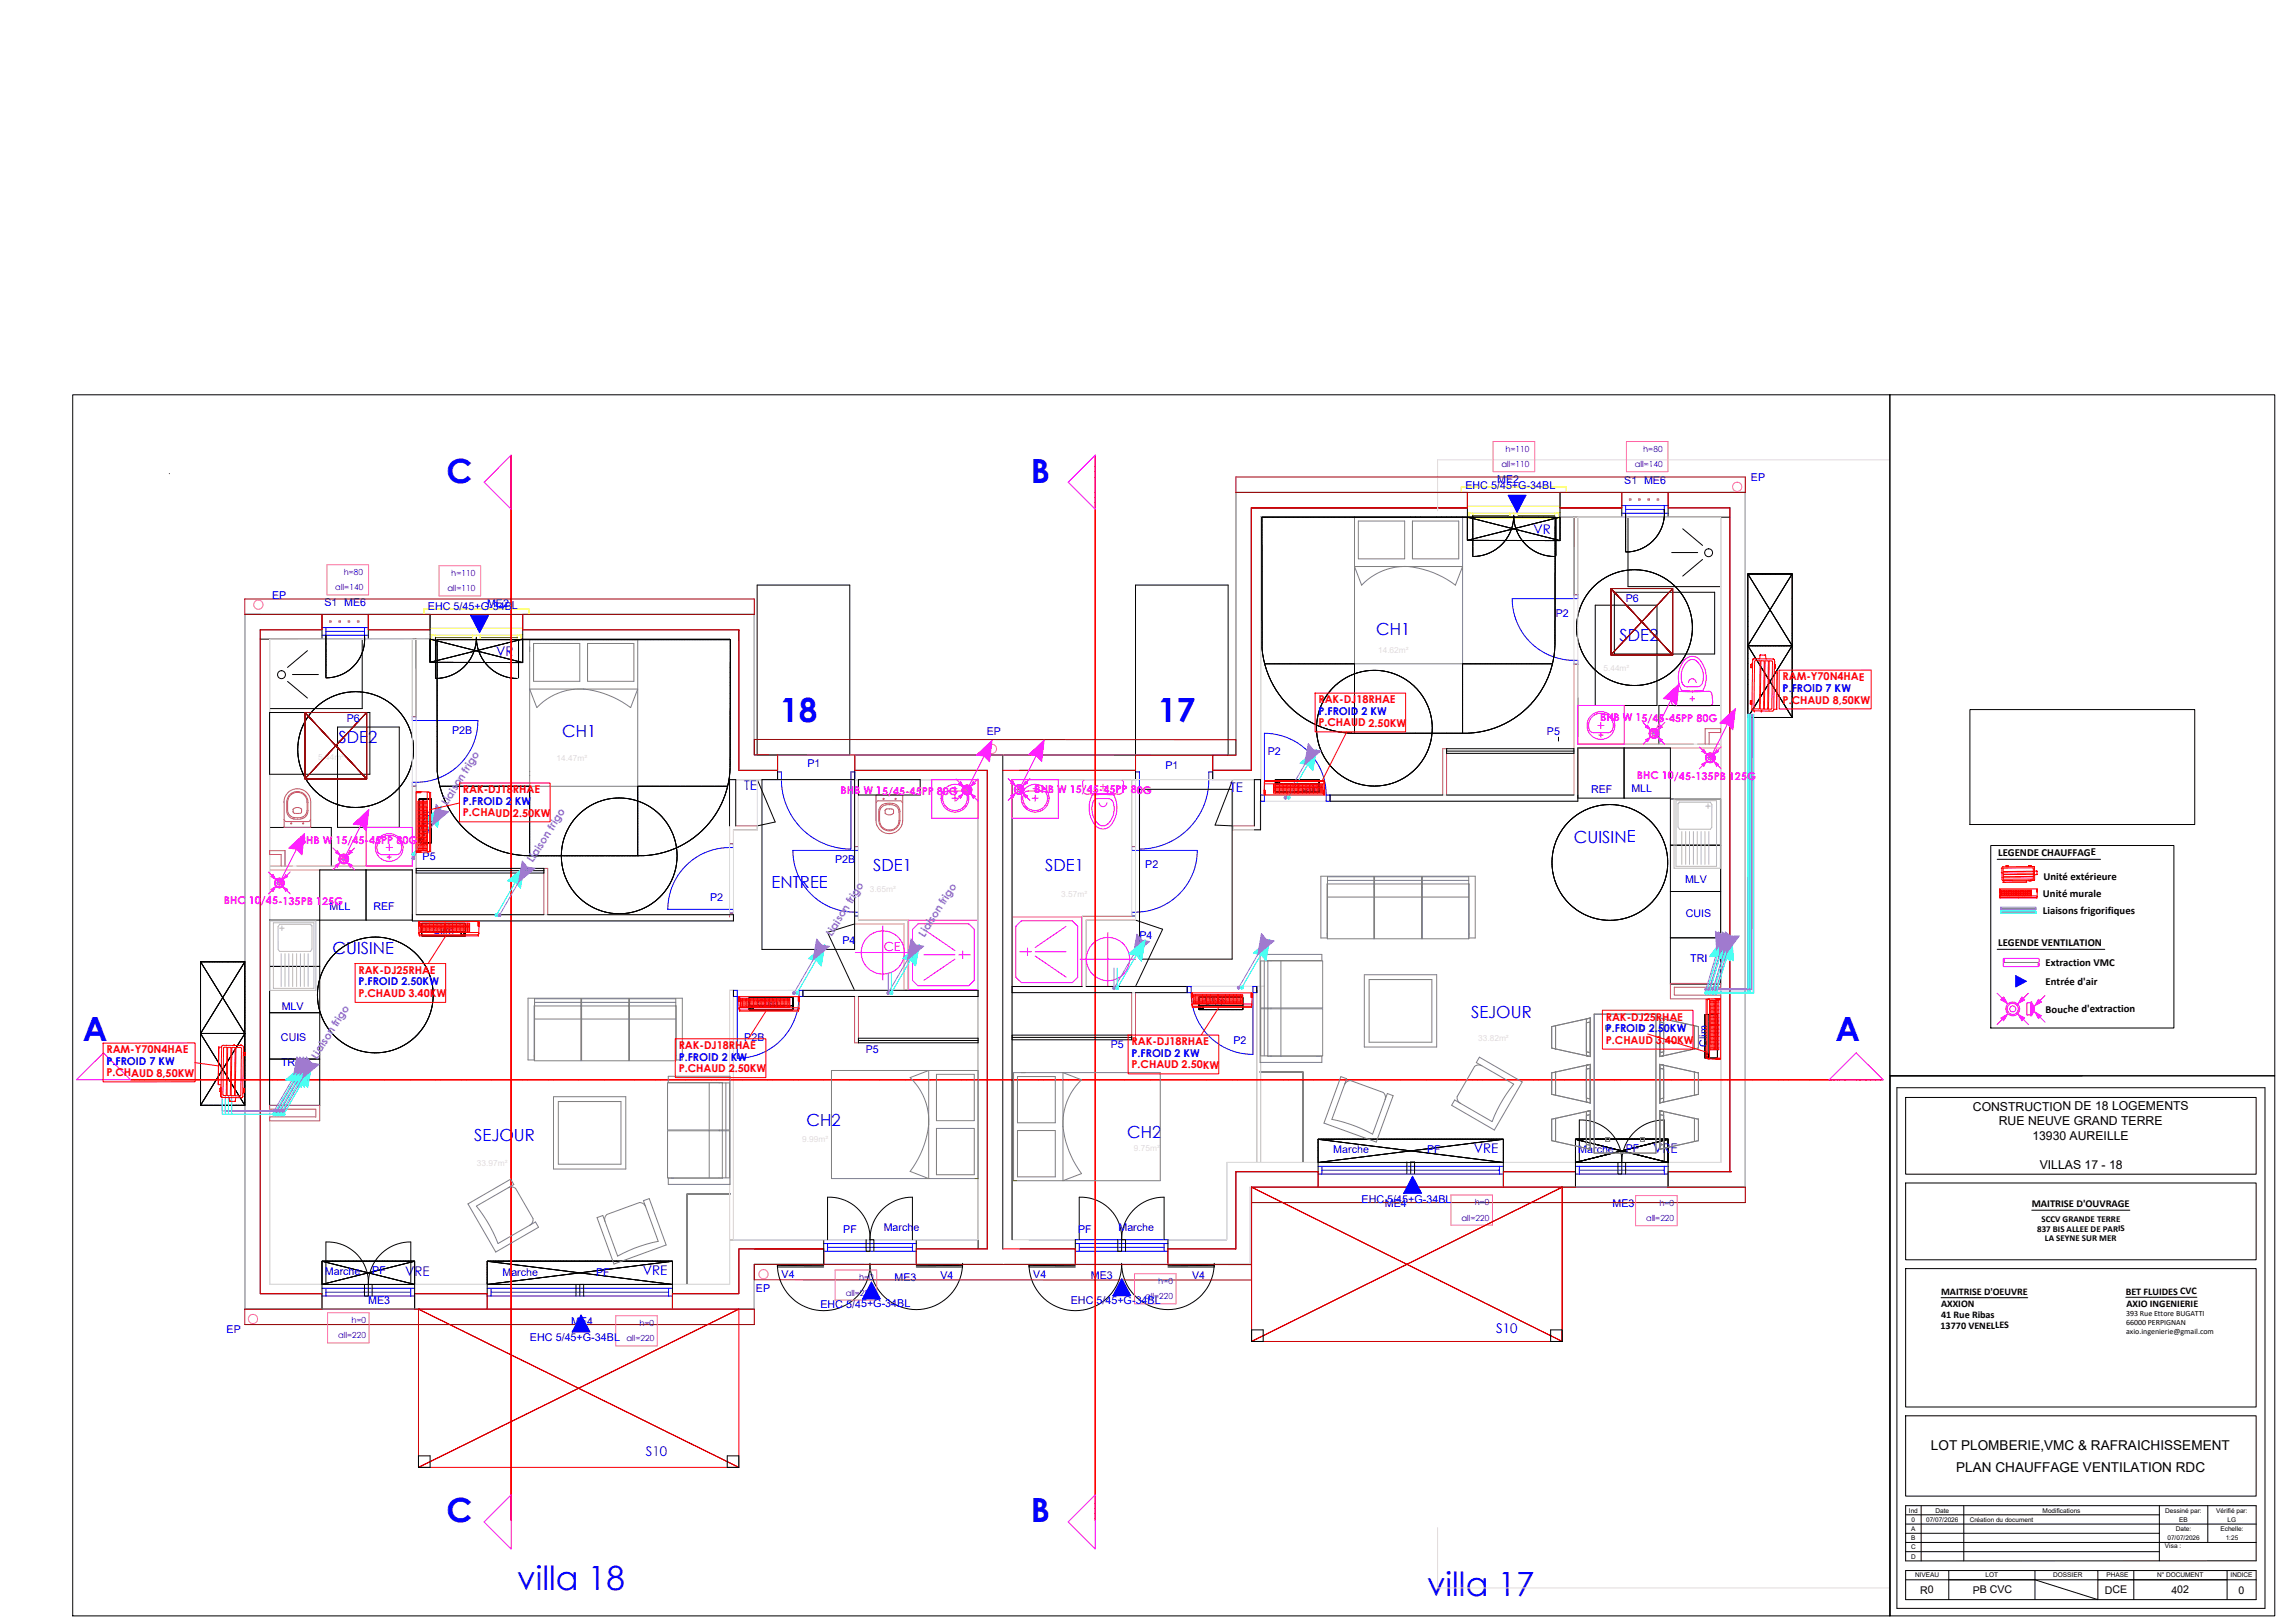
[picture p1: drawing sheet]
<svg xmlns="http://www.w3.org/2000/svg" width="1189mm" height="841mm" viewBox="0 0 1189 841" stroke-linecap="round" stroke-linejoin="round" font-family="sans-serif">
<defs><g id="words">
<g font-size="17.3" fill="#00f">
<text x="231" y="250">C</text>
<text x="534" y="250">B</text>
<text x="404" y="374">18</text>
<text x="600" y="374">17</text>
<text x="43" y="539">A</text>
<text x="951" y="539">A</text>
<text x="231" y="789">C</text>
<text x="534" y="789">B</text>
<text x="268" y="824">villa 18</text>
<text x="740" y="827">villa 17</text>
</g>
<g font-size="8.6" fill="#00f">
<text x="713" y="329">CH1</text>
<text x="839" y="332">SDE2</text>
<text x="291" y="382">CH1</text>
<text x="175" y="385">SDE2</text>
<text x="816" y="437">CUISINE</text>
<text x="452" y="451">SDE1</text>
<text x="542" y="451">SDE1</text>
<text x="400" y="460">ENTREE</text>
<text x="172" y="495">CUISINE</text>
<text x="762" y="528">SEJOUR</text>
<text x="418" y="583">CH2</text>
<text x="246" y="591">SEJOUR</text>
<text x="584" y="590">CH2</text>
</g>
<g font-size="7">
<text x="1001" y="752">LOT PLOMBERIE,VMC &amp; RAFRAICHISSEMENT</text>
<text x="1014" y="763">PLAN CHAUFFAGE VENTILATION RDC</text>
</g>
<g font-size="6.9" fill="#00f">
<text x="795" y="277">VR</text>
<text x="257" y="340">VR</text>
<text x="386" y="410">TE</text>
<text x="637" y="410">T</text>
<text x="640" y="410">E</text>
<text x="764" y="597">VRE</text>
<text x="857" y="597">VRE</text>
<text x="210" y="661">V</text>
<text x="215" y="661">RE</text>
<text x="333" y="661">VRE</text>
<text x="775" y="691">S10</text>
<text x="335" y="754">S10</text>
</g>
<text font-size="6.5" fill="#f0f" x="458" y="493">CE</text>
<g font-size="6.3">
<text x="1022" y="576">CONSTRUCTION DE 18 LOGEMENTS</text>
<text x="1036" y="583">RUE NEUVE GRAND TERRE</text>
<text x="1053" y="591">13930 AUREILLE</text>
<text x="1057" y="606">VILLAS 17 - 18</text>
</g>
<g font-size="5.6" fill="#00f">
<text x="759" y="253">EHC 5/45+G-34BL</text>
<text x="222" y="316">EHC 5/45+G-34BL</text>
<text x="924" y="359">P.FROID 7 KW</text>
<text x="683" y="370">P.FROID 2 KW</text>
<text x="240" y="417">P.FROID 2 KW</text>
<text x="186" y="511">P.FROID 2.50KW</text>
<text x="832" y="535">P.FROID 2.</text>
<text x="859" y="535">5</text>
<text x="862" y="535">0KW</text>
<text x="55" y="552">P.FROID 7 KW</text>
<text x="352" y="550">P.FROID 2</text>
<text x="379" y="550">KW</text>
<text x="586" y="548">P.FROID 2 KW</text>
<text x="706" y="623">EHC 5/45+G-34BL</text>
<text x="425" y="678">EHC 5/45+G-34BL</text>
<text x="555" y="676">EHC 5/45+G-34BL</text>
<text x="275" y="695">EHC 5/45+G-34BL</text>
</g>
<g font-size="5.6" fill="#f00">
<text x="924" y="353">RAM-Y70N4HAE</text>
<text x="683" y="364">RAK-DJ18RHAE</text>
<text x="924" y="365">P.CHAUD 8,50KW</text>
<text x="683" y="376">P.CHAUD 2.50KW</text>
<text x="240" y="411">RAK-DJ18RHAE</text>
<text x="240" y="423">P.CHAUD 2.50KW</text>
<text x="186" y="505">RAK-DJ25RHAE</text>
<text x="186" y="517">P.CHAUD 3.40KW</text>
<text x="832" y="529">RAK-DJ25</text>
<text x="858" y="529">R</text>
<text x="861" y="529">HAE</text>
<text x="55" y="546">RAM-Y70N4HAE</text>
<text x="352" y="544">R</text>
<text x="355" y="544">AK-DJ18R</text>
<text x="381" y="544">HAE</text>
<text x="586" y="542">RAK-DJ18RHAE</text>
<text x="832" y="541">P.CHAUD</text>
<text x="858" y="541">3</text>
<text x="861" y="541">.</text>
<text x="863" y="541">40KW</text>
<text x="55" y="558">P.CHAUD 8,50KW</text>
<text x="352" y="556">P.CHAUD 2</text>
<text x="381" y="556">.50KW</text>
<text x="586" y="554">P.CHAUD 2.50KW</text>
</g>
<g font-size="5.6" fill="#f0f">
<text x="829" y="374">BHB W 15/45-45PP 80G</text>
<text x="848" y="404">BHC 10/45-135PB 125</text>
<text x="905" y="404">G</text>
<text x="436" y="412">BHB</text>
<text x="447" y="412">W 15/45-45</text>
<text x="478" y="412">PP</text>
<text x="486" y="412">80G</text>
<text x="536" y="411">BHB W 15/45-45PP 8</text>
<text x="589" y="411">0G</text>
<text x="156" y="437">BHB W</text>
<text x="174" y="437">15/45-</text>
<text x="191" y="437">45PP 80G</text>
<text x="116" y="469">BHC</text>
<text x="129" y="469">10</text>
<text x="135" y="469">/4</text>
<text x="141" y="469">5-135PB 1</text>
<text x="167" y="469">25G</text>
</g>
<g font-size="5.6" fill="#a56edd">
<text x="232" y="418" transform="rotate(-58 232 418)">Liaison frigo</text>
<text x="276" y="447" transform="rotate(-58 276 447)">Liaison frigo</text>
<text x="431" y="485" transform="rotate(-58 431 485)">Liaison frigo</text>
<text x="479" y="486" transform="rotate(-58 479 486)">Liaison frigo</text>
<text x="164" y="549" transform="rotate(-58 164 549)">Liaison frigo</text>
</g>
<g font-size="5.5" fill="#00f">
<text x="776" y="250">ME2</text>
<text x="842" y="251">S1 ME6</text>
<text x="907" y="249">EP</text>
<text x="141" y="310">EP</text>
<text x="168" y="314">S1 ME6</text>
<text x="252" y="314">ME2</text>
<text x="843" y="312">P6</text>
<text x="806" y="320">P2</text>
<text x="180" y="374">P6</text>
<text x="234" y="380">P2B</text>
<text x="511" y="381">EP</text>
<text x="802" y="381">P5</text>
<text x="657" y="391">P2</text>
<text x="419" y="397">P1</text>
<text x="604" y="399">P1</text>
<text x="674" y="410">C</text>
<text x="678" y="410">l</text>
<text x="680" y="410">i</text>
<text x="681" y="410">m</text>
<text x="825" y="411">REF</text>
<text x="845" y="410">MLL</text>
<text x="222" y="431" transform="rotate(-90 222 431)">Clim</text>
<text x="219" y="446">P5</text>
<text x="433" y="447">P2B</text>
<text x="594" y="450">P2</text>
<text x="873" y="458">MLV</text>
<text x="368" y="467">P2</text>
<text x="171" y="472">MLL</text>
<text x="194" y="472">REF</text>
<text x="874" y="475">CUIS</text>
<text x="224" y="484">Clim</text>
<text x="437" y="489">P4</text>
<text x="591" y="487">P4</text>
<text x="876" y="498">TRI</text>
<text x="392" y="522">C</text>
<text x="396" y="522">l</text>
<text x="398" y="522">i</text>
<text x="399" y="522">m</text>
<text x="624" y="521">Clim</text>
<text x="146" y="524">MLV</text>
<text x="146" y="539">CUIS</text>
<text x="386" y="539">P2B</text>
<text x="449" y="546">P5</text>
<text x="576" y="543">P5</text>
<text x="639" y="541">P2</text>
<text x="885" y="542" transform="rotate(-90 885 542)">Clim</text>
<text x="146" y="552">TRI</text>
<text x="691" y="598">Marche</text>
<text x="740" y="598">PF</text>
<text x="818" y="597">Mar</text>
<text x="827" y="597">che</text>
<text x="843" y="597">PF</text>
<text x="718" y="625">ME4</text>
<text x="836" y="625">ME3</text>
<text x="437" y="639">PF</text>
<text x="458" y="638">March</text>
<text x="473" y="638">e</text>
<text x="559" y="639">PF</text>
<text x="580" y="638">Marche</text>
<text x="168" y="661">Marche</text>
<text x="193" y="660">PF</text>
<text x="260" y="661">Marche</text>
<text x="309" y="661">PF</text>
<text x="405" y="662">V4</text>
<text x="464" y="664">ME3</text>
<text x="487" y="663">V4</text>
<text x="536" y="662">V4</text>
<text x="565" y="663">ME3</text>
<text x="618" y="663">V4</text>
<text x="392" y="670">EP</text>
<text x="191" y="676">ME3</text>
<text x="296" y="686">ME4</text>
<text x="117" y="691">EP</text>
</g>
<g font-size="5.5">
<text x="1036" y="443">LEGENDE CHAUFFAGE</text>
<text x="1059" y="456">Unité extérieure</text>
<text x="1059" y="465">Unité murale</text>
<text x="1059" y="474">Liaisons frigorifiques</text>
<text x="1036" y="490">LEGENDE VENTILATION</text>
<text x="1060" y="501">Extraction VMC</text>
<text x="1060" y="510">Entrée d'air</text>
<text x="1060" y="525">Bouche d'extraction</text>
<text x="1053" y="626">MAITRISE D'OUVRAGE</text>
<text x="995" y="826">R0</text>
<text x="1022" y="826">PB CVC</text>
<text x="1091" y="826">DCE</text>
<text x="1125" y="826">402</text>
<text x="1160" y="826">0</text>
</g>
<g font-size="5.2">
<text x="1006" y="671">MAITRISE D'OEUVRE</text>
<text x="1102" y="671">BET FLUIDES CVC</text>
<text x="1006" y="677">AXXION</text>
<text x="1102" y="677">AXIO INGENIERIE</text>
<text x="1006" y="683">41 Rue Ribas</text>
<text x="1006" y="688">13770 VENELLES</text>
</g>
<g font-size="4.7">
<text x="1058" y="633">SCCV GRANDE TERRE</text>
<text x="1056" y="638">837 BIS ALLEE DE PARIS</text>
<text x="1060" y="643">LA SEYNE SUR MER</text>
</g>
<g font-size="4.3" fill="#00f">
<text x="780" y="234">h=110</text>
<text x="852" y="234">h=80</text>
<text x="778" y="242">all=110</text>
<text x="847" y="242">all=140</text>
<text x="178" y="298">h=80</text>
<text x="234" y="298">h=110</text>
<text x="174" y="306">all=140</text>
<text x="232" y="306">all=110</text>
<text x="764" y="624">h=0</text>
<text x="860" y="625">h=0</text>
<text x="757" y="633">all=220</text>
<text x="853" y="633">all=220</text>
<text x="445" y="663">h=0</text>
<text x="600" y="665">h=0</text>
<text x="438" y="671">all=220</text>
<text x="593" y="673">all=220</text>
<text x="182" y="685">h=0</text>
<text x="331" y="687">h=0</text>
<text x="175" y="694">all=220</text>
<text x="325" y="695">all=220</text>
</g>
<g font-size="4.3" fill="#dcdcdc">
<text x="165" y="394">5.44m²</text>
<text x="588" y="596">9.75m²</text>
</g>
<g font-size="4.1">
<text x="1102" y="682">393 Rue Ettore BUGATTI</text>
<text x="1102" y="687">66000 PERPIGNAN</text>
<text x="1102" y="691">axio.ingenierie@gmail.com</text>
</g>
<g font-size="3.4">
<text x="989" y="784">Ind</text>
<text x="1003" y="784">Date</text>
<text x="1059" y="784">Modifications</text>
<text x="1122" y="784">Dessiné par:</text>
<text x="1149" y="784">Vérifié par:</text>
<text x="1128" y="793">Date:</text>
<text x="1151" y="793">Echelle:</text>
<text x="1122" y="802">Visa :</text>
<text x="993" y="817">NIVEAU</text>
<text x="1029" y="817">LOT</text>
<text x="1064" y="817">DOSSIER</text>
<text x="1092" y="817">PHASE</text>
<text x="1118" y="817">N° DOCUMENT</text>
<text x="1156" y="817">INDICE</text>
</g>
<g font-size="3.3">
<text x="991" y="789">0</text>
<text x="998" y="789">07/07/2026</text>
<text x="1021" y="789">Création du document</text>
<text x="1129" y="789">EB</text>
<text x="1154" y="789">LG</text>
<text x="991" y="793">A</text>
<text x="1123" y="798">07/07/2026</text>
<text x="990" y="803">C</text>
<text x="991" y="798">B</text>
<text x="1153" y="798">1:25</text>
<text x="990" y="808">D</text>
</g>
</g></defs>
<g fill="none" stroke="#000" stroke-width=".52">
<path d="M88 245h.1M654 268v69M654 268h.1M655 268h.1M656 268h.1M657 268h.1M658 268h.1M659 268h.1M660 268h.1M661 268h.1M662 268h.1M663 268h.1"/>
<path d="M664 268h.1M665 268h.1M666 268h.1M667 268h.1M668 268h.1M669 268h.1M670 268h.1M671 268h.1M672 268h.1M673 268h.1M674 268h.1M675 268h.1"/>
<path d="M676 268h.1M677 268h.1M678 268h.1M679 268h.1M680 268h.1M681 268h.1M682 268h.1M683 268h.1M684 268h.1M685 268h.1M686 268h.1M687 268h.1"/>
<path d="M688 268h.1M689 268h.1M690 268h.1M691 268h.1M692 268h.1M693 268h.1M694 268h.1M695 268h.1M696 268h.1M697 268h.1M698 268h.1M699 268h.1"/>
<path d="M700 268h.1M701 268h.1M702 268h.1M703 268h.1M704 268h.1M705 268h.1M706 268h.1M707 268h.1M708 268h.1M709 268h.1M710 268h.1M711 268h.1"/>
<path d="M712 268h.1M713 268h.1M714 268h.1M715 268h.1M716 268h.1M717 268h.1M718 268h.1M719 268h.1M720 268h.1M721 268h.1M722 268h.1M723 268h.1"/>
<path d="M724 268h.1M725 268h.1M726 268h.1M727 268h.1M728 268h.1M729 268h.1M730 268h.1M731 268h.1M732 268h.1M733 268h.1M734 268h.1M735 268h.1"/>
<path d="M736 268h.1M737 268h.1M738 268h.1M739 268h.1M740 268h.1M741 268h.1M742 268h.1M743 268h.1M744 268h.1M745 268h.1M746 268h.1M747 268h.1"/>
<path d="M748 268h.1M749 268h.1M750 268h.1M751 268h.1M752 268h.1M753 268h.1M754 268h.1M755 268h.1M756 268h.1M757 268h.1M758 268h.1M759 268h.1"/>
<path d="M760 268h.1M760 263h-111v136h-21M761 268h.1M761 280h.1M761 280h-1M761 268h1M762 268h.1M762 280h.1M762 280h-1M763 280h.1M763 268h.1M763 268l1 1"/>
<path d="M763 279h.1M763 279l-1 1M763 269h.1M763 267l1 21M764 269h.1M764 280h.1M764 268h.1M764 279h.1M764 279h-1M764 269h1M765 268h.1M765 279h.1"/>
<path d="M765 269h.1M765 280h.1M765 269h1M766 268h.1M766 280h.1M766 279h.1M766 269h.1M766 279h-1M766 278v1M767 269v1M767 278h.1M767 280h.1"/>
<path d="M767 278l-1 1M767 268h.1M767 270h.1M767 270h1M768 280h.1M768 268h.1M768 270h.1M768 278h-1M768 278h.1M768 270h1M769 268h.1M769 278h.1"/>
<path d="M769 270h.1M769 280h.1M769 270h1M770 278h.1M770 280h.1M770 268h.1M770 270h.1M770 278h-1M770 277h1M771 280h.1M771 268h.1M771 270v1"/>
<path d="M771 277h.1M771 271h.1M771 271h2M772 268h.1M772 271h.1M772 280h.1M772 277h-1M772 277h.1M773 277h.1M773 271h.1M773 268h.1M773 271h1"/>
<path d="M774 268h.1M774 277h-1M774 277h.1M774 271h.1M775 268h.1M775 272h.1M775 276h.1M775 276l-1 1M775 272h1M776 272h.1M776 268h.1M776 276h.1"/>
<path d="M776 276h-1M776 272h1M777 268h.1M777 276h.1M777 272h.1M777 272h1M778 268h.1M778 276h.1M778 272h.1M778 276h-1M778 272l1 1M778 275h1"/>
<path d="M778 272v1M779 273h.1M779 275h.1M779 268h.1M779 273h1M780 268h.1M780 273h.1M780 275h.1M780 273h1M780 275h-1M780 280h.1M781 268h.1"/>
<path d="M781 275h.1M781 273h.1M781 279h.1M781 278v1M781 278h.1M781 273h1M782 275h.1M782 275h-1M782 268h.1M782 273h.1M782 277l-2 3M782 277h.1"/>
<path d="M782 273l1 1M782 274h1M782 274h.1M783 268h.1M783 274h.1M783 275v1M783 275l-1 2M783 275h.1M783 274h1M783 274v1M784 274h.1M784 268h.1"/>
<path d="M784 274h-1M784 272h.1M784 272l-1 2M784 271h.1M784 270v1M784 270h.1M784 274h1M785 274h.1M785 269h.1M785 269l-1-2v5M785 269v1M785 270v2"/>
<path d="M785 270h.1M785 268h.1M785 270v1M785 272l1 2M785 272h.1M785 274h1M786 268h.1M786 274h.1M786 274h-1M786 274v1M786 275h.1M786 275v1"/>
<path d="M786 276h.1M787 268h.1M787 275h.1M787 276v1M787 273h.1M787 273l-1 1M787 277h.1M787 277l1 1M787 275h1M788 275h.1M788 278h.1M788 278l1 2"/>
<path d="M788 268h.1M788 273h.1M788 273h-1M788 279h.1M788 275h1M789 268h.1M789 273h.1M789 275h.1M789 275h1M790 268h.1M790 273h.1M790 275h.1"/>
<path d="M790 275v1M790 273h-1M790 276h.1M791 276h.1M791 272h.1M791 268h.1M791 276h1M791 272h-1M792 276h.1M792 268h.1M792 272h-1M792 272h.1"/>
<path d="M792 276h1M793 268h.1M793 272h.1M793 276h.1M793 276h1M794 272h.1M794 272h-1M794 268h.1M794 276h.1M794 276v1M794 271h1M794 277h.1"/>
<path d="M795 268h.1M795 277h.1M795 277h1M795 271h.1M796 268h.1M796 277h.1M796 271h.1M796 271h-1M796 277h1M797 271h.1M797 268h.1M797 277h.1"/>
<path d="M797 277h1M798 268h.1M798 271h-1M798 271h.1M798 277h.1M798 277v1M798 270v1M798 278h.1M799 278h1M799 268h.1M799 278h.1M799 270h-1"/>
<path d="M799 270h.1M800 268h.1M800 270h-1M800 270h.1M800 278h.1M800 278h1M801 268h.1M801 270h.1M801 278h.1M801 278h1M801 270h-1M802 268h.1"/>
<path d="M802 278h.1M802 270h-1M802 270h.1M802 278v1M802 279h.1M803 279h.1M803 269h.1M803 269h-1M803 268h.1M803 279h1M804 268h.1M804 269h.1"/>
<path d="M804 269h-1M804 279h.1M804 279h1M805 268h.1M805 269h.1M805 279h.1M805 279l1 1M806 269h.1M806 269h-1M806 268h.1M806 279h.1M806 280h.1"/>
<path d="M806 268v20M807 280h.1M807 268h.1M807 280h1M807 268l-1 1M808 280h.1M808 268h.1M808 268h-1M808 268h32v-13h-32v25M808 263h32M816 268v40M842 266v20h3"/>
<path d="M857 280h.1M857 279v1M857 279h.1M858 279h.1M858 279h-1M859 278l-1 1M859 278h.1M859 277h.1M859 277v1M860 276h.1M860 276l-1 1M860 275h.1"/>
<path d="M861 275l-1 1M861 275h.1M861 274h.1M861 274v1M861 273v1M861 273h.1M862 272l-1 1M862 272h.1M862 271v1M862 271h.1M862 270v1M862 270h.1"/>
<path d="M862 269h.1M862 269v1M862 268v1M862 264v1M863 265v3M864 268v-13h40v360h-40v-25M864 263h32v344h-32M872 274l10 9M892 268v334h-256v40h-31v13h43M896 268h-52v36h48M760 280v-25h-119v136h-121M760 280h11"/>
<path d="M764 288h.1M765 288h.1M765 288h-1M766 288h.1M767 288h.1M767 288h-1M768 288h.1M768 288h-1M769 288h.1M769 287v1M769 287h.1M770 287h.1"/>
<path d="M771 287h.1M771 287h-1M772 287h-1M772 287h.1M772 280h28M772 286v1M772 286h.1M773 286h.1M773 280h.1M774 286h.1M774 286h-2M774 280h.1"/>
<path d="M774 285v1M774 285h.1M775 280h.1M775 285h.1M776 280h.1M776 284l-2 1M776 284h.1M777 284h.1M777 280h.1M777 283h.1M778 283h-1M778 280h.1"/>
<path d="M778 283h.1M778 282v1M778 282h.1M779 280h.1M779 282h.1M779 282h-1M779 281h.1M780 281h-1M780 281h.1M780 280v1M781 280h.1M782 280h.1"/>
<path d="M783 280h.1M784 280h.1M785 280h.1M786 280h.1M787 280h.1M788 280h.1M789 280h.1M789 280v1M789 281h1M789 281h.1M790 280h.1M790 281h.1"/>
<path d="M790 282h.1M790 282h1M791 282h.1M791 280h.1M791 283h.1M791 283h1M792 280h.1M792 283h.1M792 283v1M792 284h.1M793 284h.1M793 280h.1"/>
<path d="M793 284l1 1M794 280h.1M794 285h.1M794 285h1M795 285h.1M795 285v1M795 280h.1M795 286h.1M795 286h1M796 280h.1M796 286h.1M796 286h1"/>
<path d="M797 280h.1M797 286v1M797 286h.1M797 287h.1M797 287h1M798 287h.1M798 280h.1M798 287h1M799 280h.1M799 287h.1M800 287h.1M800 287v1"/>
<path d="M800 280h.1M800 288h.1M800 288h1M800 280h1M801 288h.1M801 280h.1M801 280h7M801 288h1M802 288h.1M802 280h.1M802 288h1M803 280h.1"/>
<path d="M803 288h.1M804 288h.1M804 280h.1M804 288h1M805 280h.1M805 288h.1M805 288h1M831 300h.1M832 299v1M832 299h.1M832 299l-1 1M833 299h.1"/>
<path d="M833 299h-1M833 298v1M834 298h.1M835 298h.1M836 297v1M836 297h.1M836 297l-1 1M837 297h-1M837 297h.1M838 297h.1M838 297h-1M839 296l-1 1"/>
<path d="M839 296h.1M840 296h.1M841 296h-1M841 296h.1M842 296h.1M842 296h-1M843 286h.1M843 296h-1M843 296h.1M843 295v1M843 295h.1M844 286h.1"/>
<path d="M844 295h.1M845 295h.1M845 295h-1M845 286h.1M845 295h1M846 286h.1M846 295h.1M846 295h3M847 295h.1M847 286h.1M847 285h.1M848 285h.1"/>
<path d="M848 295h.1M848 285l-2 1M849 285h-1M849 295h.1M849 285h.1M850 285h.1M850 295h.1M850 295l1 1M850 284h.1M850 284v1M851 284h.1M851 295h.1"/>
<path d="M851 295v1M851 296h.1M851 296h1M852 296h.1M852 284h.1M852 296h1M852 283v1M852 283h.1M853 283h.1M853 296h.1M853 296h1M854 296h.1"/>
<path d="M854 283h.1M854 282h.1M854 282l-1 1M854 296h1M855 282h.1M855 296h.1M855 282h-1M855 296l1 1M855 281h.1M856 281h-1M856 281h.1M856 297h.1"/>
<path d="M856 280v1M857 297h.1M857 280l-1 1M857 297h1M858 297h.1M858 297l1 1M859 297v1M859 298h.1M859 298h1M860 298h.1M860 298l1 1M861 299h.1"/>
<path d="M861 299h1M862 299h.1M862 299l1 1M863 299v1M863 300h.1M866 286h14M882 290l-10 9M906 297h23M906 297v75M906 297v1M906 298h.1M906 298l1 2"/>
<path d="M906 297h.1M907 299h.1M907 297h.1M907 299v1M907 300h.1M907 300l1 1M908 297h.1M909 297h.1M910 297h.1M911 297h.1M912 297h.1M913 297h.1"/>
<path d="M914 297h.1M915 297h.1M916 297h.1M917 297h.1M918 297h.1M919 297h.1M920 297h.1M921 297h.1M922 297h.1M923 297h.1M924 297h.1M925 297h.1"/>
<path d="M926 297h.1M927 297h.1M927 300h.1M928 297h.1M928 299l-1 1M928 299h.1M928 298h.1M929 297h.1M929 298h.1M929 297v75M929 297l-1 2M818 320h.1"/>
<path d="M818 320l-1 2M818 319v1M818 319h.1M818 318h.1M818 317v3M818 317h.1M818 316v1M819 316h.1M819 316l-1 1M819 315h.1M819 314v1M819 314h.1"/>
<path d="M820 313h.1M820 313l-1 1M820 312v1M820 311v1M821 311l-1 1M821 311h.1M821 310h.1M822 309v1M822 309h.1M822 309l-1 2M822 308v1M822 308h.1"/>
<path d="M823 308h.1M823 307h.1M823 307l-1 1M824 307h.1M824 306h.1M825 305l-1 1M825 305h.1M825 304v1M826 304h.1M826 303h.1M826 303v1M827 303h.1"/>
<path d="M827 314h32v52h-32zM828 302l-1 1M828 302h.1M829 302h.1M829 301h.1M829 301v1M830 301h.1M830 301h-1M830 300v1M830 300h.1M831 300h-1M837 307h52v32h-52z"/>
<path d="M863 300h1M864 300h.1M864 300v1M864 301h.1M864 301h1M865 301h.1M865 301l1 1M866 302h.1M866 302l1 1M867 302h.1M867 303h.1M867 303h1"/>
<path d="M868 303h.1M868 303v1M868 304l1 1M868 304h.1M869 304h.1M869 304v1M869 305h.1M870 305v1M870 306h.1M871 306h.1M871 307h.1M871 307l1 1"/>
<path d="M872 308h.1M872 308v1M872 309l1 1M872 309h.1M873 309v1M873 310h.1M873 310l1 1M873 311h.1M874 311h.1M874 312h.1M874 311v1M874 312v1"/>
<path d="M874 313h.1M874 313h1M875 313h.1M875 313v1M875 315h.1M875 315v1M875 316l1 2M876 316h.1M876 316v1M876 317h.1M876 318h.1M876 318l1 2"/>
<path d="M876 319h.1M877 319v1M877 320v2M908 300h.1M908 301h.1M908 301l4 7M909 302h.1M909 302v1M909 303h.1M910 303v1M910 304h.1M910 304v1"/>
<path d="M910 305h.1M911 305h.1M911 305v1M911 306h.1M911 306v1M912 307h.1M912 308h.1M912 308l1 1M913 308h.1M913 309h.1M913 309v1M913 310h.1"/>
<path d="M913 310h1M914 310h.1M914 310v1M914 311h.1M914 311l4 6M915 312h.1M915 320h.1M915 313h.1M915 319h.1M916 319l-3 4M916 313h.1M916 319h.1"/>
<path d="M916 314h.1M916 318h.1M916 314v1M917 315h.1M917 317h.1M917 317l-1 2M917 315v1M917 316v1M917 316h.1M918 315v1M918 316v1M918 317h.1"/>
<path d="M918 315h.1M918 317l1 1M918 314v1M918 318h.1M918 314h.1M919 314h.1M919 318h.1M919 318v1M919 313v1M919 319h.1M919 313h.1M919 319l2 3"/>
<path d="M919 312v1M920 320h.1M920 312h.1M920 311v1M920 312l-3 5M920 311h.1M921 311h-1M921 310h.1M921 309h.1M922 309h.1M922 308v1M922 308h.1"/>
<path d="M923 307h.1M923 306h.1M924 306h.1M924 305h.1M924 304h.1M925 304h.1M925 303v1M925 303h.1M926 302v1M926 302h.1M926 301v1M927 301h.1"/>
<path d="M927 300l-5 8M135 331h53v36h-48M140 331v335h238v-24h49v13h-36v23h-43v-24h-95M159 337l-10 9M167 331v-13h-40v360h40v-24M167 326h-32v344h32M169 329v22h1M187 339h.1M188 339h.1M188 338h.1M188 338v1M188 337v1"/>
<path d="M188 337h.1M188 336v1M188 336h.1M189 335l-1 1M189 335h.1M189 333v2M189 329v2M189 330v3M191 326h32M216 331v40M223 331h-32v-13h32v25M223 331h.1"/>
<path d="M224 331h.1M224 331v1M224 332h.1M225 332h.1M225 332h1M226 330v22M226 332h.1M226 332h1M227 332h.1M227 331h.1M228 332h.1M228 331h.1"/>
<path d="M228 333h.1M228 333h1M229 331h.1M229 333h.1M229 333h1M230 333h.1M230 331h.1M230 333h1M231 331h.1M231 333h.1M232 333h.1M232 331h.1"/>
<path d="M232 333v1M232 334h.1M233 334h.1M233 331h.1M233 334h1M234 331h.1M234 334h.1M234 334h1M235 331h.1M235 334h.1M236 334h.1M236 331h.1"/>
<path d="M236 340h.1M236 334v1M236 335h.1M237 331h.1M237 335h.1M237 340h.1M237 335h1M237 340h-1M237 339v1M238 331h.1M238 335h.1M238 339l-1 1"/>
<path d="M238 339h.1M238 335h1M239 339h.1M239 335h.1M239 331h.1M239 335l1 1M240 331h.1M240 339h-1M240 339h.1M240 335h.1M240 336h.1M241 331h.1"/>
<path d="M241 336h.1M241 336h1M241 339h.1M241 339h-1M242 339h.1M242 336h.1M242 331h.1M242 338v1M242 338h.1M242 336h1M243 331h.1M243 338h.1"/>
<path d="M243 336h.1M243 336h1M243 338h-1M244 336h.1M244 338h-1M244 331h.1M244 338h.1M244 336v1M244 337h.1M245 337h.1M245 338h.1M245 340h.1"/>
<path d="M245 331h.1M245 339v1M245 339h.1M245 338h-1M245 338v1M245 337h1M246 331h.1M246 337h.1M246 337l-1 1M246 335v1M246 335v2M246 335h.1"/>
<path d="M246 337h1M246 334v1M247 334h.1M247 331h.1M247 337h.1M247 333h.1M247 333l-1 2M247 332v1M247 337l1 1M247 330v1M247 331v2M247 331v4"/>
<path d="M247 334v1M247 335l1 3M247 335h.1M248 335v1M248 337h-1M248 331h.1M248 337h.1M248 338h.1M248 338l1 1M249 331h.1M249 338h.1M249 339h.1"/>
<path d="M249 337h.1M249 337h-1M249 339v1M249 340h.1M249 338h1M250 336h.1M250 331h.1M250 338h.1M250 338h1M251 336h.1M251 338h.1M251 331h.1"/>
<path d="M251 338l1 1M251 336h-1M252 338h.1M252 331h.1M252 336h-1M252 336h.1M252 339h.1M253 331h.1M253 339h.1M253 336h.1M253 336h-1M253 339h1"/>
<path d="M254 339h.1M254 331h.1M254 335l-1 1M254 335h.1M254 339h1M255 331h.1M255 335h.1M255 339h.1M255 335h-1M255 339l1 1M256 331h.1M256 335h.1"/>
<path d="M256 335h-1M256 339v1M256 340h.1M256 340h1M257 340h.1M257 335h.1M257 335h-1M257 331h.1M257 340h1M258 335h.1M258 331h.1M258 340h.1"/>
<path d="M258 334h.1M258 334v1M259 331h.1M259 334h.1M260 334h-1M260 331h.1M260 334h.1M261 331h.1M261 334h.1M261 334h-1M261 333v1M262 331h.1"/>
<path d="M262 333h.1M262 333l-1 1M263 333h.1M263 331h.1M263 333h-1M264 331h.1M264 333h-1M264 333h.1M265 331h.1M265 333h-1M265 333h.1M266 333h.1"/>
<path d="M266 331h.1M266 332v1M266 332h.1M267 331h.1M267 332h.1M268 331h.1M268 332h.1M268 332h-1M269 332h.1M269 331h.1M269 331v20M269 331l-1 1"/>
<path d="M269 331v1M270 331h.1M270 331l-1 1M271 331h107v97M271 326h112v73h20M271 331h.1M272 331h.1M273 331h.1M274 331h.1M275 331h.1M276 331h.1M277 331h.1"/>
<path d="M278 331h.1M279 331h.1M280 331h.1M281 331h.1M282 331h.1M283 331h.1M284 331h.1M285 331h.1M286 331h.1M287 331h.1M288 331h.1M289 331h.1"/>
<path d="M290 331h.1M291 331h.1M292 331h.1M293 331h.1M294 331h.1M295 331h.1M296 331h.1M297 331h.1M298 331h.1M299 331h.1M300 331h.1M301 331h.1"/>
<path d="M302 331h.1M303 331h.1M304 331h.1M305 331h.1M306 331h.1M307 331h.1M308 331h.1M309 331h.1M310 331h.1M311 331h.1M312 331h.1M313 331h.1"/>
<path d="M314 331h.1M315 331h.1M316 331h.1M317 331h.1M318 331h.1M319 331h.1M320 331h.1M321 331h.1M322 331h.1M323 331h.1M324 331h.1M325 331h.1"/>
<path d="M326 331h.1M327 331h.1M328 331h.1M329 331h.1M330 331h.1M331 331h.1M332 331h.1M333 331h.1M334 331h.1M335 331h.1M336 331h.1M337 331h.1"/>
<path d="M338 331h.1M339 331h.1M340 331h.1M341 331h.1M342 331h.1M343 331h.1M344 331h.1M345 331h.1M346 331h.1M347 331h.1M348 331h.1M349 331h.1"/>
<path d="M350 331h.1M351 331h.1M352 331h.1M353 331h.1M354 331h.1M355 331h.1M356 331h.1M357 331h.1M358 331h.1M359 331h.1M360 331h.1M361 331h.1"/>
<path d="M362 331h.1M363 331h.1M364 331h.1M365 331h.1M366 331h.1M367 331h.1M368 331h.1M369 331h.1M370 331h.1M371 331h.1M372 331h.1M373 331h.1"/>
<path d="M374 331h.1M375 331h.1M376 331h.1M377 331h.1M378 331h.1M654 336v1M654 337l1 4M654 338h.1M654 339h.1M805 339v2M806 322v-54h-153v162h-3M806 321v18"/>
<path d="M817 325h.1M817 326l1 4M817 328h.1M817 322v3M817 322h.1M817 328v1M817 329h.1M817 321v1M817 321h.1M817 330h.1M817 320v1M818 330v3"/>
<path d="M818 330v1M818 331h.1M818 332h.1M818 333l1 1M818 333h.1M819 334h.1M819 334v1M819 335h.1M819 335v1M819 337h1M820 337h.1M820 337v1"/>
<path d="M820 338h.1M820 338v1M820 339l1 1v-1M821 339h.1M821 340h.1M873 340h.1M874 339l-3 4M874 339h.1M874 338v1M874 338h.1M874 337v1M875 337l-1 1"/>
<path d="M875 337h.1M875 335h.1M876 335h.1M876 334l-1 2M876 334h.1M876 333v1M876 333h.1M876 331v1M877 330v1M877 330l-1 3M877 330h.1M877 329h.1"/>
<path d="M877 328v2M877 322v6M906 335h23M906 335l1 2M906 335h.1M906 334v1M906 335v1M906 333v1M907 336h.1M907 335h.1M907 333h.1M907 337h.1"/>
<path d="M907 332h.1M907 337l1 1M908 335h.1M908 337h.1M908 332h.1M908 331h.1M908 338l1 1M908 338h.1M908 330v1M909 335h.1M909 339h.1M909 339v1"/>
<path d="M909 330h.1M909 340h.1M909 329h.1M910 335h.1M910 328h.1M910 327h.1M911 335h.1M911 327l-5 7M911 327h.1M911 326v1M911 326h.1M911 325v1"/>
<path d="M912 335h.1M912 325h.1M912 325l-1 1M912 324v1M912 324h.1M913 335h.1M913 324h-1M913 323v1M913 323h.1M913 322h.1M914 335h.1M914 322h.1"/>
<path d="M914 321h.1M915 335h.1M916 335h.1M917 335h.1M918 335h.1M919 335h.1M920 335h.1M920 321h.1M921 321h.1M921 335h.1M921 322h.1M921 322l2 3"/>
<path d="M921 322v1M922 323h.1M922 335h.1M922 324h.1M923 324v1M923 335h.1M923 325h.1M923 325v1M923 326h1M924 335h.1M924 326v1M924 327h.1"/>
<path d="M924 327v1M925 328h.1M925 335h.1M925 328l4 7M925 329h.1M925 340h.1M926 335h.1M926 329v1M926 340h.1M926 330h.1M926 339h.1M926 330v1"/>
<path d="M926 338l-2 4M926 331h.1M926 338h.1M927 331h.1M927 335h.1M927 331v1M927 338h.1M927 332h.1M927 332v1M927 337h.1M928 335h.1M928 333h.1"/>
<path d="M928 336l-2 2M928 336h.1M928 335v1M928 334h.1M929 335h.1M929 334v1M929 335l-1 1M149 353l10 9M152 350h13M169 351h.1M170 351h.1M171 351h.1"/>
<path d="M171 351h-1M172 351h.1M172 351h-1M173 351h.1M174 351h.1M174 351h-1M175 350h.1M175 360h.1M175 350h-1M176 350h-1M176 350h.1M176 360h-1"/>
<path d="M176 360h.1M177 350h.1M177 359h.1M177 359h-1M177 349v1M177 349h.1M178 359h-1M178 359h.1M178 349h.1M179 349h.1M179 359h.1M179 348v1"/>
<path d="M179 348h.1M180 348h.1M180 359h.1M180 359h-1M180 348h-1M181 347l-1 1M181 347h.1M181 359h.1M181 359h-1M182 359h.1M182 346l-1 1M182 346h.1"/>
<path d="M182 358v1M182 359h1M183 358v1M183 346h.1M183 358h.1M183 358h1M183 345l-1 1M183 345h.1M184 345h.1M184 358h.1M184 344l-1 1M184 344h.1"/>
<path d="M185 358h.1M185 344h.1M185 358h1M185 343v1M185 343h.1M186 358h.1M186 358v1M186 342h.1M186 359h.1M186 341l-1 2M186 359h1M186 341h.1"/>
<path d="M187 359h.1M187 340h.1M187 359h2M187 340l-1 1M188 359h.1M189 359h.1M189 359h1M190 359h.1M190 359h1M191 359h.1M192 359h.1M192 360h1"/>
<path d="M192 360h.1M193 360h.1M193 360h1M194 360h.1M223 343h12M223 343h.1M224 343h-1M224 343h.1M225 343h.1M225 343h-1M226 343h.1M226 352h.1"/>
<path d="M226 342v1M226 342h.1M227 352h-1M227 343h.1M227 342h.1M227 351h.1M227 351v1M228 343h.1M228 342h-1M228 351h.1M228 342h.1M229 351h.1"/>
<path d="M229 351h-1M229 342h.1M229 343h.1M229 342h-1M230 343h.1M230 351h.1M230 351h-1M230 341l-1 1M230 341h.1M231 343h.1M231 351h.1M231 341h.1"/>
<path d="M231 341h-1M232 351h-1M232 341h-1M232 341h.1M232 343h.1M232 351h.1M233 343h.1M233 350h-1M233 350h.1M233 341h.1M233 341h-1M234 341h.1"/>
<path d="M234 343h.1M234 350h.1M234 350h-1M234 340v1M234 340h.1M235 340h.1M235 350h-1M235 343h.1M235 350h.1M235 349h.1M235 343h14M236 343h.1"/>
<path d="M236 340h-1M236 349h.1M236 349h-1M237 343h.1M237 348v1M237 348h.1M238 348l-2 1M238 343h.1M238 348h.1M239 347l-1 1M239 343h.1M239 347h.1"/>
<path d="M240 343h.1M240 346h.1M240 346l-1 1M241 345h.1M241 343h.1M242 343h.1M242 344h.1M242 344l-1 1M243 343h.1M243 342h.1M244 342h.1M244 343h.1"/>
<path d="M244 341h.1M244 340l-1 3M244 340h.1M245 343h.1M246 343h.1M247 343h.1M248 343h.1M249 343h.1M249 340l1 1M249 343h15M250 343h.1M250 341h.1"/>
<path d="M250 341l1 2M250 342h.1M251 343h.1M252 343h.1M252 344h.1M252 344l1 1M252 345h.1M253 343h.1M253 345h.1M253 345l1 1M253 346h.1M254 343h.1"/>
<path d="M254 346h.1M254 347h1M254 347h.1M255 343h.1M255 347h.1M256 347v1M256 343h.1M256 348h.1M256 348h1M257 343h.1M257 348h.1M257 348l1 1"/>
<path d="M258 343h.1M258 349h.1M258 340h1M258 349h1M259 340h.1M259 343h.1M259 349h.1M259 350h.1M259 350h1M260 340h.1M260 343h.1M260 340v1"/>
<path d="M260 350h.1M260 350h1M260 341h.1M261 343h.1M261 341h.1M261 350h.1M261 341h1M262 341h.1M262 351h.1M262 343h.1M262 351h1M262 341h1"/>
<path d="M263 343h.1M263 351h.1M263 341h.1M263 351h1M263 341l1 1M264 343h.1M264 351h.1M264 341v1M264 342h.1M264 343h7M264 342h1M264 351h1"/>
<path d="M265 342h.1M265 343h.1M265 351h.1M265 342h1M266 343h.1M266 342h.1M266 351h.1M266 351l1 1M266 342h1M267 343h.1M267 351v1M267 342h.1"/>
<path d="M267 352h.1M267 352h1M268 342v1M268 343h.1M268 352h.1M269 343h.1M269 343h1M270 343h.1M270 343h1M271 343h.1M271 343v-25h120v73h49v-88h-48v88M655 340h.1"/>
<path d="M655 341h.1M655 341v1M655 342v2M655 342h.1M655 343h.1M655 343v1M655 344h.1M655 344h47v36M656 344h.1M656 344v1M656 345h.1M656 345v2"/>
<path d="M656 347h.1M657 348h.1M657 348v2v-1M657 344h.1M657 349h.1M657 350h.1M657 350h1M658 344h.1M658 351h.1M658 351v1M658 352h.1M658 352l1 1"/>
<path d="M659 344h.1M659 353h.1M659 353v1M659 354h.1M660 344h.1M660 354h.1M660 354v1M660 355h.1M660 355l3 5M660 356h.1M661 356h.1M661 344h.1"/>
<path d="M661 357h.1M662 344h.1M662 358h.1M662 359h.1M663 344h.1M663 360h.1M664 344h.1M665 344h.1M666 344h.1M667 344h.1M668 344h.1M669 344h.1"/>
<path d="M670 344h.1M671 344h.1M672 344h.1M673 344h.1M674 344h.1M675 344h.1M676 344h.1M677 344h.1M678 344h.1M679 344h.1M680 344h.1M681 344h.1"/>
<path d="M682 344h.1M683 344h.1M684 344h.1M685 344h.1M686 344h.1M687 344h.1M688 344h.1M688 360h.1M688 359v1M689 344h.1M689 359l-1 1M689 359h.1"/>
<path d="M689 358h.1M690 344h.1M690 357h.1M690 357l-1 1M691 344h.1M691 357h.1M691 356h.1M691 356l-1 1M692 344h.1M692 356h.1M692 356h-1M692 355h.1"/>
<path d="M693 344h.1M693 355h.1M693 354v1M693 354h.1M694 354h-1M694 354h.1M694 344h.1M694 353h.1M694 353v1M695 353h-1M695 344h.1M695 353h.1"/>
<path d="M695 352v1M696 344h.1M696 352h.1M697 352h.1M697 344h.1M697 351l-1 1M697 351h.1M698 344h.1M698 351h-1M698 351h.1M699 344h.1M699 351h.1"/>
<path d="M699 350l-1 1M699 350h.1M700 344h.1M700 350h-1M700 350h.1M701 344h.1M701 349l-1 1M701 349h.1M702 349h.1M702 344h.1M703 349h.1M703 349h-1"/>
<path d="M704 349h-1M704 349h.1M704 348h.1M705 348h.1M705 348h-1M706 348h-1M706 348h.1M707 348h.1M708 348h-1M708 348h.1M709 348h.1M709 347v1"/>
<path d="M710 347v1M710 347h.1M710 347l-2 1M710 347h5M711 347h.1M712 347h.1M713 347h.1M714 347h.1M715 347h.1M715 347l1 1M715 348h.1M716 348h.1"/>
<path d="M717 348h.1M717 348h2M718 348h.1M719 348h.1M720 348h.1M720 348l1 1M721 348v1M721 349h.1M721 349h1M722 349h.1M722 349h1M723 349h.1"/>
<path d="M723 349l1 1M724 350h.1M725 350h.1M726 350v1M726 350h.1M726 351h.1M726 351h1M727 351h.1M728 351l1 1M728 352h.1M729 352h.1M729 352l1 1"/>
<path d="M730 353h.1M730 353l1 1M731 354h.1M731 354h1M732 355h.1M732 355h1M733 356h.1M733 356h1M734 356h.1M734 356v1M734 357h.1M734 357h1"/>
<path d="M735 357h.1M735 357v1M735 358h1M735 358h.1M736 359h.1M736 359l1 1M736 359v1M737 360h.1M758 344h.1M759 344h.1M760 344h.1M761 344h.1"/>
<path d="M762 344h.1M763 344h.1M764 344h.1M765 344h.1M766 344h.1M767 344h.1M768 344h.1M769 344h.1M770 344h.1M771 344h.1M772 344h.1M773 344h.1"/>
<path d="M774 344h.1M775 344h.1M776 344h.1M777 344h.1M778 344h.1M779 344h.1M780 344h.1M781 344h.1M782 344h.1M783 344h.1M784 344h.1M785 344h.1"/>
<path d="M786 344h.1M787 344h.1M788 344h.1M789 344h.1M790 344h.1M791 344h.1M792 344h.1M793 344h.1M794 344h.1M795 344h.1M796 344h.1M797 344h.1"/>
<path d="M798 344h.1M798 359v1M798 359h.1M799 344h.1M799 358l-2 2M799 358h.1M799 357h.1M800 344h.1M800 356l-1 2M800 356h.1M800 355v1M800 355h.1"/>
<path d="M801 344h.1M801 354v1M801 354h.1M801 353l-1 2M801 353h.1M802 344h.1M802 352l-1 1M802 352h.1M802 351h.1M803 344h.1M803 350l-1 1M803 349h.1"/>
<path d="M803 349v1M803 348v1M803 348h.1M804 344h.1M804 347l-1 1M804 347h.1M804 346h.1M804 346v1M804 345h.1M804 344h-46v36M805 344h.1M805 343h.1"/>
<path d="M805 343l-1 2M805 342v1M805 342h.1M805 341h.1M805 341v1M805 340v1M821 340l1 1M821 341h.1M822 341h.1M822 342h.1M823 342v1M823 343h.1"/>
<path d="M823 343v1M823 344h.1M823 344h1M824 344h.1M824 344v1M824 345h.1M824 345h1M825 345h.1M825 346h1M825 346h.1M826 346h.1M826 346v1"/>
<path d="M826 347h.1M826 347h1M827 347h.1M827 347v1M827 348h.1M828 348h.1M828 348l1 1M828 349h.1M829 349h.1M829 349l1 1M830 350h.1M831 350h.1"/>
<path d="M831 350l2 2M831 351h.1M832 351h.1M833 351h.1M833 352h.1M833 352l2 1M834 352h.1M835 352h.1M835 352v1M835 353h1M835 353h.1M836 353h.1"/>
<path d="M836 353h1M837 353h.1M837 354h1M837 354h.1M838 354h.1M838 354h1M839 354h.1M839 354h1M840 354h.1M841 354v1M841 354h.1M841 355h.1"/>
<path d="M841 355h1M842 355h.1M842 355h1M843 355h1M843 355h.1M844 355h.1M844 355h1M845 355h.1M845 355h1M846 355h.1M846 355h1M847 355h.1"/>
<path d="M847 355h1M848 355h.1M849 355h.1M850 355h-1M850 355h.1M851 355h.1M851 355h-1M852 355h.1M852 355h-1M853 355h.1M853 355h-1M854 354h.1"/>
<path d="M854 354l-1 1M855 354h-1M855 354h.1M856 354h.1M857 354h.1M857 354h-1M857 353h.1M858 353h.1M858 353h-1M859 353h-1M859 353h.1M859 352v1"/>
<path d="M860 352h.1M860 352l-1 1M861 352h.1M861 352h-1M862 351h.1M863 351h.1M863 350h.1M863 350l-2 2M864 350h-1M864 350h.1M865 350h.1M865 349h.1"/>
<path d="M865 349v1M866 349h.1M866 348v1M866 348h.1M867 348h-1M867 348h.1M867 347h.1M868 347h.1M868 347l-1 1M868 346v1M868 346h.1M869 346h-1"/>
<path d="M869 346h.1M869 345v1M869 345h.1M870 345l-1 1M870 345h.1M870 344v1M870 344h.1M871 344h-1M871 344h.1M871 343v1M871 343h.1M872 342h.1"/>
<path d="M872 341v1M872 341h.1M873 341h.1M910 341h.1M910 341l2 4M910 342h.1M911 342h.1M911 343h.1M911 343v1M912 344h.1M912 344v1M912 345h.1"/>
<path d="M912 345l1 1M913 346h.1M913 346v1M913 347h.1M913 360h.1M913 359v1M913 347l2 3M914 359h.1M914 348h.1M914 358v1M914 358h.1M914 348v1"/>
<path d="M915 358l-4 5M915 349h.1M915 357v1M915 349v1M915 357h.1M915 350h.1M915 350l1 1M916 356l-1 1M916 350v1M916 356h.1M916 351h.1M916 355h.1"/>
<path d="M916 355v1M916 351l2 4M917 354h.1M917 352h.1M917 353h.1M918 353h.1M918 354h.1M918 352v1M918 352h.1M918 355h.1M918 355l1 1M918 351h.1"/>
<path d="M919 351h.1M919 351l-3 4M919 356h.1M919 356l4 6M919 350h.1M920 357h.1M920 349v1M920 349h.1M920 357v1M920 358h.1M920 348v1M920 348h.1"/>
<path d="M921 358v1M921 348h.1M921 359h.1M921 347v1M921 347h.1M921 347l-2 3M921 360h.1M921 346v1M922 360h.1M922 346h.1M922 345v1M922 345h.1"/>
<path d="M923 344v1M923 344h.1M923 343v1M923 343h.1M923 343l-1 2M924 343h.1M924 342h.1M924 342v1M925 341h.1M140 369h52v32h-52M156 380h.1M156 379l-1 2"/>
<path d="M156 379h.1M156 378h.1M156 377v2M156 377h.1M157 377h-1M157 377h.1M157 376v1M157 376h.1M157 375v1M158 374v1M158 374h.1M159 373l-1 1"/>
<path d="M159 373h.1M159 372v1M159 372h.1M160 371h.1M160 370l-1 2M160 370h.1M161 370h.1M161 370h-1M161 369v1M161 369h.1M162 369h-1M162 369h.1"/>
<path d="M162 368v1M162 368h.1M163 368h.1M163 367h.1M163 367l-1 1M164 367h.1M164 367h-1M164 366v1M164 366h.1M165 366h.1M165 366h-1M165 365h.1"/>
<path d="M165 365v1M166 365h-1M166 365h.1M166 364h.1M166 364v1M167 364h-1M167 364h.1M168 364h.1M168 363h.1M169 363h.1M169 363l-1 1M169 362h.1"/>
<path d="M170 362h-1M170 362h.1M171 362h-1M171 362h.1M171 361h.1M172 361h.1M172 361h-1M173 361h.1M173 360v1M173 360h.1M174 360h.1M175 377h32v52h-32z"/>
<path d="M194 360h1M195 360h.1M195 360v1M195 361h.1M196 361h.1M196 361h1M197 361h.1M198 362h.1M199 362h.1M200 363l1 1M200 363h.1M201 363h.1"/>
<path d="M201 364h.1M201 364h1M202 364h.1M202 364l1 1M203 365h.1M204 365h.1M204 365v1M204 366h.1M204 366h1M205 366h.1M205 366v1M205 367h.1"/>
<path d="M205 367l1 1M206 367h.1M206 368h.1M207 368h.1M207 368l1 2M207 369h.1M208 370h.1M208 370l1 2M209 371h.1M209 372h.1M209 372l2 3M210 372h.1"/>
<path d="M210 373h.1M211 374h.1M211 375h.1M211 376h1M212 376h.1M212 376v1M212 377h.1M212 377l1 2M212 378h.1M213 379v2M213 379h.1M213 380h.1"/>
<path d="M378 368l1-37h-153l1 71M378 368v32M664 361h.1M664 361v1M664 362h.1M664 362h1M665 362h.1M665 362v1M665 363h.1M665 363l1 1M666 364h.1M666 364l1 1"/>
<path d="M667 365h.1M667 365h1M668 365h.1M668 366h.1M669 367h.1M669 367h1M670 367h.1M670 367v1M670 368h.1M670 368h1M671 368h.1M671 368v1"/>
<path d="M671 369h.1M671 369h1M672 369h.1M672 370h1M672 370h.1M673 370h.1M673 370l1 1M674 371h.1M675 371h.1M675 371v1M675 372h.1M675 372l2 1"/>
<path d="M676 372h.1M676 373h.1M677 373h.1M677 373h1M678 373h.1M678 373l1 1M678 373v1M678 374h.1M679 374h.1M679 374h1M680 374h.1M680 374v1"/>
<path d="M680 375h.1M680 375h1M681 375h.1M681 375h1M682 375h.1M682 375l1 1M682 376h.1M682 379v2M682 374h.1M683 373v1M683 373h.1M683 372v1"/>
<path d="M683 372h.1M683 376h.1M683 371h.1M683 371l-1 9M683 376h1M684 369l-1 2M684 369h.1M684 368v1M684 368h.1M684 376h.1M684 367v1M684 367h.1"/>
<path d="M684 376v1M684 377h.1M684 366v1M685 377h.1M685 366h.1M685 365l-1 1M685 365v1M685 365h.1M685 364v1M685 364h.1M686 377h.1M686 363h.1"/>
<path d="M686 377h1M686 363v1M686 362v1M687 377h.1M687 362l-1 1M687 362h.1M687 361h.1M687 378h.1M687 361v1M687 378h1M688 378h.1M688 378h1"/>
<path d="M689 378h.1M689 378h1M690 378h.1M690 378v1M690 379h.1M691 379h.1M691 379h1M692 379h.1M692 379h1M693 379h.1M694 379h.1M694 379h1"/>
<path d="M695 379h.1M695 379l1 1M696 380h.1M696 380h1M697 380h.1M698 380h.1M698 380h1M699 380h.1M699 380h1M700 380h.1M701 380h.1M701 380h59"/>
<path d="M702 380h.1M703 380h.1M704 380h.1M705 380h.1M706 380h.1M707 380h.1M708 380h.1M709 380h.1M710 380h.1M711 380h.1M712 380h.1M713 380h.1"/>
<path d="M714 380h.1M715 380h.1M716 380h.1M717 380h.1M718 380h.1M719 380h.1M720 380h.1M721 380h.1M722 380h.1M723 380h.1M724 380h.1M725 380h.1"/>
<path d="M726 380h.1M727 380h.1M728 380h.1M729 380h.1M730 380h.1M731 380h.1M732 380h.1M733 380h.1M734 380h.1M735 380h.1M736 380h.1M737 380h.1"/>
<path d="M737 360v1M737 361h.1M737 361l1 1M738 380h.1M738 362h.1M738 362v1M738 363l1 1M739 380h.1M739 363v1M739 364v1M739 365h.1M739 365h1"/>
<path d="M740 365h.1M740 380h.1M740 365v1M740 366h.1M740 366l1 1M740 367h.1M741 367h.1M741 380h.1M741 367v1M741 368h.1M741 368v1M741 369v2"/>
<path d="M741 369h.1M741 370h.1M741 371h.1M742 371h.1M742 380h.1M742 371v5M742 372h.1M742 373h.1M742 374h.1M742 375h.1M742 379v5M742 376v3"/>
<path d="M743 380h.1M744 380h.1M745 380h.1M746 380h.1M747 380h.1M748 380h.1M749 380h.1M750 380h.1M751 380h.1M752 380h.1M753 380h.1M754 380h.1"/>
<path d="M755 380h.1M756 380h.1M757 380h.1M758 380h.1M759 380h.1M760 380h.1M761 380h.1M761 380h1M762 380h.1M763 380h.1M763 380h-1M764 380h.1"/>
<path d="M765 380h-1M765 380h.1M765 379v1M766 379h.1M766 379l-1 1M767 379h.1M768 379h.1M768 379h-1M769 379h.1M769 379h-1M770 379h.1M770 379h-1"/>
<path d="M770 378h.1M771 378h.1M771 378l-1 1M772 378h-1M772 378h.1M773 378h.1M773 378h-1M774 377v1M774 377h.1M774 377l-1 1M775 377h.1M776 377h.1"/>
<path d="M777 376v1M777 376h.1M777 376l-1 1M778 376h-1M778 376h.1M779 376h-1M779 376h.1M779 375h.1M779 375v1M780 375h.1M780 375h-1M781 375h.1"/>
<path d="M781 375h-1M781 374v1M781 374h.1M782 374h-1M782 374h.1M783 373l-1 1M783 373h.1M784 373h.1M784 373h-1M784 372v1M784 372h.1M785 372h.1"/>
<path d="M786 372h.1M786 371h.1M786 371v1M787 371h.1M787 371h-1M787 370h.1M787 370v1M788 370h-1M788 370h.1M788 369h.1M789 369h.1M789 369l-1 1"/>
<path d="M790 368v1M790 368h.1M790 368l-1 1M791 367h.1M792 366l-2 2M792 366h.1M793 366h.1M793 365h.1M793 365l-1 1M794 365h.1M794 365h-1M794 364v1"/>
<path d="M794 364h.1M795 363v1M795 363l-1 1M795 363h.1M795 362v1M796 362l-1 1M796 362h.1M796 361v1M796 361h.1M797 361h.1M797 360v1M797 360h.1"/>
<path d="M818 362v20M892 366h-32v20M906 372h23M906 372h.1M906 371v1M906 371h.1M907 372h.1M907 370v1M907 370h.1M907 369v1M907 369h.1M908 372h.1"/>
<path d="M908 369h.1M908 368v1M908 368h.1M908 367v1M909 372h.1M909 367h.1M909 366h.1M910 366h.1M910 372h.1M910 365h.1M911 372h.1M911 364l-5 7"/>
<path d="M911 364h.1M911 363v1M911 363h.1M912 372h.1M912 362h.1M912 361h.1M913 372h.1M913 361h.1M914 372h.1M915 372h.1M916 372h.1M917 372h.1"/>
<path d="M918 372h.1M919 372h.1M920 372h.1M921 372h.1M922 372h.1M922 360v1M922 361h.1M922 361v1M923 362h.1M923 372h.1M923 363h.1M923 363h1"/>
<path d="M924 372h.1M924 364h.1M924 365h.1M925 372h.1M925 365l1 2M925 365v1M925 366h.1M926 367h.1M926 372h.1M926 367l3 5M926 368h.1M927 368h.1"/>
<path d="M927 372h.1M927 369h.1M927 370h.1M928 372h.1M928 370h.1M928 370v1M928 371h.1M929 371v1M154 391h.1M154 385v6M154 391v1M154 385v1"/>
<path d="M155 392v2M155 385h.1M155 384l-1 1M155 383h.1M155 394v3M155 394h.1M155 382h.1M155 382v1M155 395h.1M155 381v1M155 396h.1M155 381h.1"/>
<path d="M156 397v1M156 397h.1M156 398h.1M156 399h.1M156 399l1 1M157 400h.1M212 400h.1M212 399v1M212 399h.1M213 398h.1M213 397v1M213 381h.1"/>
<path d="M213 381l1 2M213 396h.1M214 382h.1M214 395h.1M214 383h.1M214 394l-1 4M214 394h.1M214 393h.1M214 384v10M214 384h.1M214 385h.1M214 392h.1"/>
<path d="M214 391h.1M214 386h.1M214 388h.1M227 400h.1M378 400v3M403 391v13M443 399h69v248h-37M528 399h60M628 391v13h25M636 391v-88h-48v101h-55M683 381v3M683 382h.1"/>
<path d="M683 382v1M683 383h.1M683 384h.1M683 384v2M683 385h.1M683 386h.1M684 386v1M684 386h.1M684 387h.1M684 387l1 2M684 388h.1M684 389h.1"/>
<path d="M685 389h.1M685 389v1M685 390l1 1M686 391h.1M686 391v1M686 392l1 1M686 392h.1M686 392v1M687 393h.1M687 393v1M687 394h.1M688 394h.1"/>
<path d="M688 395h.1M688 395l1 1M689 396h.1M689 397h1M689 397h.1M690 397h.1M690 397l1 1M690 398h.1M691 398h.1M691 399h.1M691 399h1M692 399l1 2"/>
<path d="M692 399h.1M692 400h.1M732 400l-1 1M732 400h.1M733 399h.1M733 399l-1 1M734 398h.1M734 397v1M735 397h.1M735 396h.1M736 396h.1M736 395h.1"/>
<path d="M737 394l-2 3M737 394h.1M738 393h.1M738 392h.1M739 391l-2 3M739 391h.1M739 390v1M739 390h.1M740 389h.1M740 389l-1 1M740 388v1M740 388h.1"/>
<path d="M741 387l-1 1M741 387h.1M741 386v1M741 386h.1M741 385h.1M742 384l-1 3M742 384h.1M742 382v1M742 382h.1M742 381h.1M750 388h66v2h-66zM750 389h66"/>
<path d="M808 382v2M842 388v26M157 400v1M157 401h.1M157 401l1 2M157 402h.1M158 402h.1M158 403h.1M158 403v1M159 404h.1M159 404l1 1M159 404v1"/>
<path d="M159 405h.1M160 406l1 1M160 406h.1M161 407h.1M161 407v1M161 408l1 1M162 408h.1M162 408v1M162 409l2 1M162 409h.1M163 409h.1M163 409v1"/>
<path d="M163 410h.1M164 410v1M164 410h.1M164 411h.1M165 411h.1M165 411v1M165 412h1M166 412h.1M167 413h.1M167 413h1M168 413h.1M168 413v1"/>
<path d="M168 414h.1M168 414h1M169 414h.1M169 414l1 1M170 415h.1M170 415h1M171 415l1 1M171 415h.1M172 416h.1M172 416h1M173 416h.1M173 416h1"/>
<path d="M174 416h.1M174 416v1M174 417h.1M174 417h1M175 417h.1M176 417h.1M176 417h1M177 417h.1M177 417v1M177 418h.1M177 418h1M178 418h.1"/>
<path d="M178 418h1M179 418h.1M180 418h1M180 418h.1M181 418h.1M181 418h1M182 418h.1M182 418h1M183 418h.1M183 418h1M184 418h.1M184 418h1"/>
<path d="M185 418h.1M186 418h.1M186 418h-1M187 418h.1M188 418h.1M189 418h-2M189 418h.1M190 418h.1M190 418h-1M191 418h.1M192 417l-1 1M192 417h.1"/>
<path d="M193 417h-1M193 417h.1M194 417h.1M195 417h.1M195 416v1M195 416h.1M196 416h.1M197 416h.1M197 416h-1M197 415h.1M197 415v1M198 415h.1"/>
<path d="M199 415h.1M199 415h-2M199 414h.1M199 414v1M200 414h.1M200 414h-1M201 414h.1M201 413h.1M201 413v1M202 413h.1M202 412h.1M203 412h-1"/>
<path d="M203 412h.1M203 411v1M204 411h.1M205 410h.1M205 410l-1 1M206 410h-1M206 409h.1M207 409h-1M207 408v1M207 407v1M208 407h.1M209 406l-1 1"/>
<path d="M209 406h.1M209 405h.1M210 404h.1M210 403v1M210 403h.1M211 403h.1M211 402h.1M211 401h.1M212 401l-2 3M212 401h.1M212 400v1M217 414h7v23h-7z"/>
<path d="M217 414h.1M218 414h.1M219 414h.1M219 414v23M220 414h.1M221 414h.1M222 414h.1M223 414h.1M227 400v1M227 401h.1M227 403v1M227 403h.1"/>
<path d="M227 404v1M227 405h.1M227 405l1 1M228 405v1M228 406h.1M228 406v2M228 407h.1M228 407h46v36M228 408h.1M228 408l1 2M229 409v1M229 410v1"/>
<path d="M229 407h.1M229 410h.1M229 411h.1M229 411l1 2v-1M229 412h.1M230 407h.1M230 413h.1M230 413v1M230 414l1 1M231 415h.1M231 407h.1M231 415v1"/>
<path d="M231 416h.1M231 416v1M231 417h.1M232 417h.1M232 407h.1M232 418l1 1M232 418h.1M233 407h.1M233 419h.1M233 419v1M233 420h.1M234 407h.1"/>
<path d="M235 407h.1M236 407h.1M237 407h.1M238 407h.1M239 407h.1M240 407h.1M241 407h.1M242 407h.1M243 407h.1M244 407h.1M245 407h.1M246 407h.1"/>
<path d="M247 407h.1M248 407h.1M249 407h.1M250 407h.1M251 407h.1M252 407h.1M253 407h.1M254 407h.1M255 407h.1M256 407h.1M257 407h.1M258 407h.1"/>
<path d="M259 407h.1M260 407h.1M261 407h.1M262 407h.1M263 407h.1M264 407h.1M265 407h.1M266 407h.1M267 407h.1M268 407h.1M269 407h.1M270 407h.1"/>
<path d="M271 407h.1M272 407h.1M273 407h.1M274 407h.1M302 420h.1M303 420h-1M303 420h.1M303 419v1M303 419h.1M304 419h.1M304 419l-1 1M304 418h.1"/>
<path d="M305 418h.1M305 418l-1 1M306 418h.1M306 418h-1M306 417v1M306 417h.1M307 417h.1M308 417h.1M308 417h-2M308 416v1M308 416h.1M309 416h-1"/>
<path d="M309 416h.1M310 416h.1M310 416h-1M310 415v1M310 415h.1M311 415h.1M312 415h.1M313 415h.1M313 415h-1M313 414v1M313 414h.1M314 414h.1"/>
<path d="M314 414h-1M315 414h-1M315 414h.1M316 414h.1M316 414h-1M317 414h-1M317 414h.1M318 414h-1M318 414h.1M319 414h.1M320 413v1M320 414h-1"/>
<path d="M320 413h1M321 413h.1M322 413v1M322 414h1M323 414h.1M323 414h1M324 414h.1M324 414h1M325 414h.1M325 414h1M326 414h.1M326 414h1"/>
<path d="M327 414h.1M327 414h1M328 414h.1M329 414v1M329 415h.1M329 415h1M330 415h.1M330 415h1M331 415h.1M331 407h.1M331 415h1M332 407h.1"/>
<path d="M332 415h.1M332 415v1M332 416h.1M332 416h1M333 407h.1M333 416h.1M334 416h.1M334 407h.1M334 416v1M334 417h.1M334 417h1M335 417h.1"/>
<path d="M335 407h.1M335 417h1M336 407h.1M336 417h.1M336 417v1M336 418h.1M336 418l2 1M337 407h.1M337 418h.1M338 407h.1M338 419h.1M338 419l1 1"/>
<path d="M339 407h.1M339 419v1M339 420h.1M340 407h.1M340 420h.1M341 407h.1M342 407h.1M343 407h.1M344 407h.1M345 407h.1M346 407h.1M347 407h.1"/>
<path d="M348 407h.1M349 407h.1M350 407h.1M351 407h.1M352 407h.1M353 407h.1M354 407h.1M355 407h.1M356 407h.1M357 407h.1M358 407h.1M359 407h.1"/>
<path d="M360 407h.1M361 407h.1M362 407h.1M363 407h.1M364 407h.1M365 407h.1M366 407h.1M367 407h.1M368 407h.1M369 407h.1M370 407h.1M371 407h.1"/>
<path d="M372 407h.1M372 420l-2 3M372 420h.1M373 407h.1M373 418v1M373 418h.1M373 417v1M374 407h.1M374 417l-1 1M374 417h.1M374 416v1M374 416h.1"/>
<path d="M374 415h.1M374 415v1M375 407h.1M375 414h.1M375 414v1M375 413v1M375 413h.1M376 407h.1M376 412h.1M376 411l-1 2M376 411h.1M376 410h.1"/>
<path d="M377 407h.1M377 409l-1 2M377 409h.1M377 408v1M377 408h.1M377 407h-47v36M377 407v1M377 406h.1M378 405h.1M378 404l-1 3M378 404h.1M378 403v1"/>
<path d="M378 403h.1M378 404h129v243M378 401v1M378 401h.1M381 404v24M392 404l10 22-10 2M395 404v88h48v-88M443 404v-13h77v256M445 404v8h32v-8M525 404v238M591 409h48v88h-48zM639 404l-9 24h9"/>
<path d="M650 404v24M661 404h23v6h-23zM661 406h23M661 404h.1M661 406h.1M661 410h.1M662 404h.1M662 406h.1M662 410h.1M662 405h.1M662 405v1M662 404v1"/>
<path d="M662 404h1M662 406h1M663 404h.1M663 406h.1M663 410h.1M663 404v1M663 405h.1M663 405v1M664 404h.1M664 406h.1M664 410h.1M665 404h.1"/>
<path d="M665 406h.1M665 410h.1M666 404h.1M666 406h.1M666 410h.1M667 404h.1M667 406h.1M667 410h.1M668 404h.1M668 406h.1M668 410h.1M669 404h.1"/>
<path d="M669 406h.1M669 410h.1M670 404h.1M670 406h.1M670 410h.1M671 404h.1M671 406h.1M671 410h.1M672 404h.1M672 406h.1M672 410h.1M673 404h.1"/>
<path d="M673 406h.1M673 410h.1M674 404h.1M674 406h.1M674 410h.1M675 404h.1M675 406h.1M675 410h.1M676 404h.1M676 406h.1M676 410h.1M677 404h.1"/>
<path d="M677 406h.1M677 410h.1M678 404h.1M678 406h.1M678 410h.1M679 404h.1M679 406h.1M679 410h.1M680 404h.1M680 406h.1M680 410h.1M681 404h.1"/>
<path d="M681 406h.1M681 410h.1M682 404h.1M682 406h.1M682 410h.1M683 404h.1M683 406h.1M683 410h.1M693 400h.1M693 401h.1M693 401h1M694 401h.1"/>
<path d="M695 401v1M695 402h.1M695 402l1 1M696 402h.1M696 402v1M696 403h.1M696 403l2 1M697 403h.1M698 403v1M698 404h.1M698 404h1M699 404h.1"/>
<path d="M699 404l1 1M700 404v1M700 405h.1M700 405h1M701 405h.1M701 405h1M702 405h.1M702 406h1M702 406h.1M703 406h.1M704 406h.1M704 406h1"/>
<path d="M705 406h.1M705 407h1M705 407h.1M706 407h.1M706 407h4M707 407h.1M708 407h.1M709 407h.1M710 407h.1M711 407h.1M711 407h1M712 407h.1"/>
<path d="M712 407h1M713 407h.1M713 407h1M714 407h.1M715 407h.1M716 407h.1M717 407h.1M717 407h-2M718 407h.1M718 407h-1M719 407h.1M719 406v1"/>
<path d="M720 406h.1M720 406l-1 1M721 406h.1M721 406h-1M722 406h-1M722 406h.1M723 405h.1M724 405h.1M725 405h.1M725 404h.1M726 404h-1M726 404h.1"/>
<path d="M727 404h-1M727 404h.1M727 403h.1M728 403h.1M728 403h-1M729 402h.1M730 401v1M730 401l-1 1M730 401h.1M731 401h.1M731 401h-1M731 400h.1"/>
<path d="M748 412h-59v3h129v-27h48v26h-48M750 412h66M821 420h.1M822 420h-1M822 420h.1M822 419h.1M823 419h-1M823 419h.1M824 419h.1M825 418h.1M826 418h-1M826 418h.1"/>
<path d="M827 418h.1M827 418h-1M828 418h-1M828 418h.1M828 417v1M829 417h.1M830 417h.1M831 417h.1M831 417l-3 1M831 417h6M832 417h.1M833 417h.1"/>
<path d="M834 417h.1M835 417h.1M836 417h.1M837 417h.1M838 417h1M838 417h.1M839 417h.1M839 417l2 1M840 417h.1M840 417v1M840 418h.1M841 418h.1"/>
<path d="M842 418h.1M842 418h1M843 418h.1M843 418h1M844 418h.1M844 419h1M844 419h.1M845 419h.1M846 419h.1M847 420h.1M848 420h.1M892 414h-26v96h26"/>
<path d="M140 429h32v20M217 437h.1M217 435l1 1M218 436h.1M218 437h.1M218 435h.1M218 434v1M218 434h.1M219 435h.1M219 434v1M219 436h.1M219 437h.1"/>
<path d="M219 435v1M220 437h.1M221 437h.1M222 437h.1M223 437h.1M233 420l1 1M234 421h.1M234 421v1M234 422h.1M234 422l2 2M235 422h.1M235 423h.1"/>
<path d="M236 423v1M236 424h.1M236 425h.1M237 425h.1M237 425l1 1M237 426h.1M238 426h.1M238 426v1M238 427h.1M238 427h1M239 427h.1M239 428h.1"/>
<path d="M239 428l1 1M240 428h.1M240 428v1M240 429h.1M241 429v1M241 430h.1M241 430l1 1M242 430h.1M242 431h.1M242 431h1M243 431h.1M243 431v1"/>
<path d="M243 432h.1M244 432h.1M244 433h.1M244 433h1M245 433h.1M245 434h.1M245 433v1M246 434h.1M247 434h.1M247 434v1M247 435h.1M247 435h1"/>
<path d="M248 435h.1M248 435v1M248 436h.1M248 436l2 1M249 436h.1M250 436h.1M250 437h.1M250 437h1M251 437h.1M251 437l1 1M252 438h.1M252 438h1"/>
<path d="M253 438h.1M253 438l1 1M253 439h.1M254 439h.1M254 439h1M255 439h.1M255 439l1 1M256 439v1M256 440h.1M256 440h1M257 440h.1M291 440h.1"/>
<path d="M291 439v3M291 439h.1M292 437h.1M292 436l-1 3M292 436h.1M292 435v1M292 434v2M292 434h.1M292 434v1M293 433v1M293 433h.1M293 432h.1"/>
<path d="M293 431v2M293 431h.1M294 430l-1 1M294 430h.1M294 430v1M294 429h.1M295 428l-1 2M295 428h.1M296 427v1M296 427l-1 1M296 427h.1M296 426v1"/>
<path d="M296 426h.1M297 426h-1M297 426h.1M297 425h.1M297 425v1M298 425h.1M298 424v1M298 424h.1M299 423h.1M299 422v1M300 422h.1M301 421l-1 1"/>
<path d="M301 421h.1M302 420l-1 1M340 420l1 1M340 421h.1M341 421h.1M341 421v1M341 422h.1M342 422l1 1M342 422h.1M342 422v1M343 423h.1M343 423v1"/>
<path d="M343 424h.1M344 424h.1M344 424v1M344 425h.1M345 425h.1M345 425v1M345 426h.1M345 426l1 1M346 427h.1M346 427v1M346 428h.1M346 428h1"/>
<path d="M347 428h.1M347 428l1 2M347 429h.1M348 430h.1M348 431v-1v1M348 431h.1M348 431v1M348 432h.1M349 432v1M349 432h.1M349 433v1M349 440h.1"/>
<path d="M349 440h-1M349 434h.1M349 434l1 1M350 434v5M350 440h.1M350 435v1M350 436h.1M350 437h.1M350 439h.1M350 438h.1M350 439v1M350 439l1 2"/>
<path d="M351 439h.1M351 440h.1M352 439h.1M352 438v1M352 438h.1M353 438h.1M354 438h.1M354 437v1M354 437h.1M355 437h.1M356 437h.1M356 436h.1"/>
<path d="M356 436l-2 2M357 436h-1M357 436h.1M358 435h.1M359 435h.1M359 435l-2 1M359 434h.1M360 434h.1M360 433h.1M361 433h.1M361 433l-2 1M362 432l-1 1"/>
<path d="M362 432h.1M363 432h-1M363 431h.1M364 430v1M364 430h.1M365 430h.1M365 429h.1M366 429l-3 2M366 429h.1M366 428h.1M367 427l-1 1M367 427h.1"/>
<path d="M368 426h.1M368 426l-1 1M369 425h.1M369 424v1M369 424l-1 2M369 424h.1M370 424h.1M370 423h.1M371 422h.1M371 421v1M371 421h.1M372 421h.1"/>
<path d="M372 420v1M805 440h.1M805 439h.1M806 438l-1 2M806 438h.1M806 437h.1M806 436v1M807 435l-1 2M807 435h.1M807 434v1M807 434h.1M808 433h.1"/>
<path d="M808 433l-1 1M808 432v1M808 432h.1M809 431v1M809 431h.1M809 430v1M810 429l-2 3M810 429h.1M811 429h-1M811 428h.1M811 427v1M812 427h.1"/>
<path d="M812 427l-1 1M812 426v1M812 426h.1M813 426h.1M813 425h.1M814 425l-2 1M814 425h.1M814 424v1M815 424h.1M816 423l-1 1M816 423h.1M817 423h.1"/>
<path d="M817 423h-1M817 422h.1M818 422h.1M818 421h.1M819 421h.1M819 421l-1 1M820 421h-1M820 421h.1M820 420h.1M821 420h-1M849 421h.1M850 421l1 1"/>
<path d="M850 421h.1M850 422h.1M851 422h.1M851 422h1M852 422h.1M852 423h.1M852 423h1M853 423h.1M853 423v1M853 424h.1M854 424h.1M854 424v1"/>
<path d="M854 425h.1M854 425h1M855 425h.1M855 425v1M855 426h.1M855 426h1M856 426h.1M856 426l1 2M857 427h.1M857 427v1M857 428h.1M857 428h1"/>
<path d="M858 428h.1M858 429h.1M858 429l1 2M859 429h.1M859 430h.1M859 430v1M859 431l1 1M860 431h.1M860 431v1M860 432h.1M860 432l1 1M861 433h.1"/>
<path d="M861 433v1M861 434h.1M861 434l1 1M862 435v1M862 436h.1M862 436v1M862 437h1M863 437h.1M863 438h.1M863 438v2M863 439h.1M863 440h.1"/>
<path d="M863 440h1M866 438h26M190 451v26M194 449h20M216 450h66v2h-66zM216 451h66M257 440h1M258 440h.1M258 441h.1M258 441h1M259 441h.1M260 441h.1"/>
<path d="M260 441h1M261 441h.1M261 441v1M261 442h1M262 442h.1M262 442h1M263 442h.1M263 442h1M264 442h.1M265 442h.1M265 442l1 1M265 442v1"/>
<path d="M266 443h.1M266 443h1M267 443h.1M268 443h.1M268 443h1M269 443h.1M269 443h1M270 443h.1M270 443h1M271 443h.1M271 443h2M272 443h.1"/>
<path d="M273 443h.1M273 443h60M274 443h.1M275 443h.1M276 443h.1M277 443h.1M278 443h.1M279 443h.1M280 443h.1M281 443h.1M282 443h.1M283 443h.1"/>
<path d="M284 443h.1M285 443h.1M286 443h.1M287 443h.1M288 443h.1M289 443h.1M290 443h.1M291 443h.1M291 444v3M291 441v4M291 442v1M291 441h.1"/>
<path d="M291 447l1 3M291 448h.1M291 449h.1M292 449h.1M292 450l1 4v-1M292 443h.1M292 452h.1M292 453h.1M293 443h.1M293 454v1M293 454h.1M293 455h.1"/>
<path d="M293 455l1 1M294 456h.1M294 443h.1M294 456v1M294 457h.1M294 457l1 2M295 443h.1M295 458h.1M295 458v1M295 459h.1M296 459v1M296 443h.1"/>
<path d="M297 443h.1M298 443h.1M299 443h.1M300 443h.1M301 443h.1M302 443h.1M303 443h.1M304 443h.1M305 443h.1M306 443h.1M307 443h.1M308 443h.1"/>
<path d="M309 443h.1M310 443h.1M311 443h.1M312 443h.1M313 443h.1M314 443h.1M315 443h.1M316 443h.1M317 443h.1M318 443h.1M319 443h.1M320 443h.1"/>
<path d="M321 443h.1M322 443h.1M323 443h.1M324 443h.1M325 443h.1M326 443h.1M327 443h.1M328 443h.1M329 443h.1M330 443h.1M331 443h.1M332 443h.1"/>
<path d="M333 443h.1M334 443h.1M335 443h.1M335 443h-1M335 443h1M336 443h.1M337 443h.1M338 443h.1M338 443h-2M338 443h1M339 443h.1M340 443h.1"/>
<path d="M340 443h-1M340 442v1M341 442h.1M342 442h.1M342 442h-1M342 442h1M343 442h.1M344 442h.1M344 442h-1M345 442h.1M345 441h.1M345 441v1"/>
<path d="M346 441h-1M346 441h.1M346 460h.1M346 459v1M347 441h-1M347 459h-1M347 459h.1M347 441h.1M347 458v1M347 458h.1M347 457v1M348 457h.1"/>
<path d="M348 441h.1M348 441h-1M348 457l-1 1M348 456h.1M348 440h.1M348 455v1M349 455l-1 1M349 454h.1M349 453v2M349 453h.1M350 452h.1M350 452l-1 1"/>
<path d="M350 450v2M350 449h.1M350 448h.1M351 448h.1M351 447v1M351 447h.1M351 446v1M351 441h.1M351 446h.1M351 441v1M351 442l-1 8M351 445h.1"/>
<path d="M804 449v1M804 444l1 6M805 450h.1M805 450v2M805 450v1M805 451h.1M805 442v2M805 452h.1M805 442h.1M805 452v1M805 441h.1M805 453h.1"/>
<path d="M805 440v1M805 453v1M805 454v1M805 440v2M805 454h.1M805 455h.1M805 455h1M806 455h.1M806 455v1M806 456h.1M806 456v1M806 457h.1"/>
<path d="M806 457v1M806 458h.1M807 458h.1M807 459h.1M807 460l1 1M807 460h.1M861 460v1M862 459l-1 1M862 458v2M862 458h.1M862 457v1M863 457h-1"/>
<path d="M863 457h.1M863 456h.1M863 456v1M863 455h.1M863 455v1M863 454h.1M864 440h.1M864 454l-1 1M864 453v1M864 440v1M864 441v1M864 453h.1"/>
<path d="M864 452v1M864 442h.1M864 452h.1M864 442v1M864 451v2M864 451h.1M864 450v1M864 444v3M864 450h.1M864 449v1M864 447v3M140 477h74"/>
<path d="M216 474h66M219 478v7h22v-6h-22M219 478v1M220 478v1M221 478v1M222 478v1M223 478v1M224 478v1M225 478v1M226 478v1M227 478v1M228 478v1"/>
<path d="M229 478v1M230 478v1M231 478v1M232 478v1M233 478v1M234 478v1M235 478v1M236 478v1M237 478v1M238 478v1M239 478v1M240 478v1"/>
<path d="M241 478v1M284 474h96v3h-166v-26h-48v122h-26M296 460l1 1M296 460h.1M296 460v1M296 461h.1M297 461h.1M297 461v1M297 462h.1M297 462h1M298 462h.1M298 463h.1"/>
<path d="M298 463l2 2M299 464h.1M300 464v1M300 465h.1M301 466h.1M301 466h1M302 466h.1M302 467h.1M302 467h1M303 467h.1M303 467v1M303 468h.1"/>
<path d="M303 468h1M304 468h.1M304 468l1 1M304 468v1M305 469h.1M305 469l1 1M306 470h.1M306 470h1M307 470h.1M307 470l1 1M308 470h.1M308 470v1"/>
<path d="M308 471h.1M308 471h1M309 471h.1M309 471h1M310 471h.1M310 471l1 1M310 471v1M311 472h.1M311 472h1M312 472h.1M313 472l1 1M313 472h.1"/>
<path d="M314 473h.1M314 473h1M315 473h.1M315 473h2M316 473h.1M317 473h.1M317 473h1M318 473h.1M318 473h1M319 473h.1M320 473h.1M320 473h1"/>
<path d="M321 473h.1M321 473h1M322 473h.1M322 473h1M323 473h.1M324 473h.1M324 473h-1M325 473h.1M326 473h.1M326 473h-1M327 473h-1M327 473h.1"/>
<path d="M328 473h.1M329 472l-1 1M329 472h.1M330 472h.1M330 472h-1M331 472h.1M331 472h-1M332 471h.1M333 471h.1M334 471h.1M334 470h.1M335 470h.1"/>
<path d="M335 470h-1M336 470h.1M336 469h.1M337 469h.1M337 468v1M338 468h.1M338 468l-1 1M339 468h.1M339 468h-1M339 467v1M339 467h.1M340 467h-1"/>
<path d="M340 467h.1M340 466v1M340 466h.1M341 466h.1M341 466h-1M341 465h.1M342 465h-1M342 465h.1M343 464l-1 1M343 464h.1M343 463v1M343 463h.1"/>
<path d="M344 463h.1M344 463h-1M344 462v1M344 462h.1M345 462h.1M345 462h-1M345 461h.1M345 461v1M346 460l-1 1M443 479l-14 4 14 30M588 477l15 5-15 29M808 460v1"/>
<path d="M808 461h.1M808 461v1M808 462h.1M808 462h1M809 463h.1M809 463v1M810 464l1 2M810 464h.1M811 466h.1M811 466l1 1M812 467h.1M812 467l1 1"/>
<path d="M813 468h.1M813 468l1 1M814 469h.1M815 469v1M815 469h.1M815 470h.1M815 470h1M816 470h.1M816 470v1M816 471h.1M817 471h.1M817 471l1 1"/>
<path d="M817 472h.1M818 472h.1M818 472h1M819 473h.1M819 473h1M820 473h.1M820 473l1 1M821 474h.1M821 474h1M822 474h.1M822 474l1 1M823 475h.1"/>
<path d="M823 475h1M824 475h.1M825 475h.1M825 475v1M825 476h.1M826 476h.1M826 476h1M827 476h.1M827 476h1M828 476h.1M829 476h.1M830 476v1"/>
<path d="M830 477h.1M830 477h1M831 477h.1M831 477h1M832 477h.1M833 477h.1M833 477h1M834 477h1M834 477h.1M835 477h.1M835 477h1M836 477h.1"/>
<path d="M837 477h.1M838 477h.1M839 477h.1M839 477h-2M839 476v1M839 476h.1M840 476h.1M840 476h-1M841 476h.1M842 476h.1M842 476h-1M843 476h-1"/>
<path d="M843 476h.1M844 475l-1 1M844 475h.1M845 475h.1M845 475h-1M846 475h.1M846 474v1M846 474h.1M847 474h-1M847 474h.1M848 474h.1M848 474h-1"/>
<path d="M848 473h.1M848 473v1M849 473h-1M849 473h.1M850 473h.1M850 473h-1M850 472h.1M851 472h.1M851 472h-1M851 471v1M852 471h.1M853 471h.1"/>
<path d="M853 471h-1M853 470v1M853 470h.1M854 470h.1M854 470h-1M854 469h.1M855 469h.1M855 468h.1M856 468h.1M856 467h.1M856 467l-2 2M857 467h.1"/>
<path d="M857 466v1M857 466h.1M858 466h.1M859 464h.1M859 464l-1 2M859 463v1M860 463h.1M860 462h.1M861 462h.1M861 461v1M861 461h.1M861 460h.1"/>
<path d="M866 462h26M104 498l23 1M104 498v1M104 498v75M104 498h.1M104 499h.1M105 499v1M105 498h.1M105 500h.1M106 498h.1M107 498h.1M108 498h.1"/>
<path d="M109 498h.1M110 498h.1M111 498h.1M112 498h.1M113 498h.1M114 498h.1M115 498h.1M116 498h.1M117 498h.1M118 498h.1M119 498h.1M120 498h.1"/>
<path d="M121 498h.1M122 498h.1M123 498h.1M124 498h.1M125 498h.1M126 498h.1M126 500h.1M126 500l-4 6M126 499v1M126 499h.1M127 498h.1M127 499h.1"/>
<path d="M169 500h.1M169 499v1M169 499h.1M170 499l-2 2M170 499h.1M170 498v1M170 498h.1M171 497h.1M171 497l-1 1M171 496v1M172 496l-1 1M172 496h.1"/>
<path d="M172 495v1M173 495h-1M173 495h.1M173 494v1M173 494h.1M174 494h.1M174 494l-1 1M174 493v1M174 493h.1M175 493h.1M176 492l-1 1M176 492h.1"/>
<path d="M177 492h.1M177 491h.1M177 491v1M178 491h-1M178 491h.1M178 490v1M178 490h.1M179 490h.1M179 490l-1 1M180 490h-1M180 490h.1M180 489h.1"/>
<path d="M181 489h-1M181 489h.1M182 488l-1 1M182 488h.1M183 488h.1M183 488h-1M184 488h-1M184 488h.1M184 487h.1M184 487v1M185 487h-1M185 487h.1"/>
<path d="M186 487h.1M187 487h.1M187 486v1M187 486h.1M188 486h.1M188 486h-1M189 486h.1M189 486h-1M190 486h.1M191 486h.1M192 486h.1M192 486h-2"/>
<path d="M193 486h.1M193 486h1M194 486h.1M194 486h1M195 486h.1M195 486h1M196 486h.1M196 486h1M197 486h.1M197 486h2M198 486h.1M199 486h.1"/>
<path d="M200 486h.1M200 486h1M201 486h.1M201 486h1M202 486h.1M202 486v1M202 487h.1M203 487h.1M204 487h.1M204 487h1M205 487h.1M205 487v1"/>
<path d="M205 488h.1M205 488h1M206 488h.1M206 488h1M207 488h.1M207 488l1 1M208 489h.1M208 489h1M209 489h.1M209 489v1M209 490h1M210 490h.1"/>
<path d="M210 490l1 1M211 490h.1M211 490v1M211 491h.1M211 491h1M212 491h.1M212 491v1M212 492h.1M213 492h.1M213 492h1M214 492h.1M214 493h.1"/>
<path d="M214 493h1M215 493h.1M215 493v1M215 494l1 1M215 494h.1M216 494v1M216 495h.1M216 495h1M217 496h.1M217 496l1 1M218 497h.1M218 497l2 3"/>
<path d="M219 483h22M219 483h.1M219 485h.1M219 498h.1M219 499h.1M220 483h.1M220 485h.1M220 499h.1M220 499v1M220 500h.1M221 483h.1M221 485h.1"/>
<path d="M222 483h.1M222 485h.1M223 483h.1M223 485h.1M224 483h.1M224 485h.1M225 483h.1M225 485h.1M226 483h.1M226 485h.1M227 483h.1M227 485h.1"/>
<path d="M228 483h.1M228 485h.1M229 483h.1M229 485h.1M230 483h.1M230 485h.1M231 483h.1M231 485h.1M232 483h.1M232 485h.1M233 483h.1M233 485h.1"/>
<path d="M234 483h.1M234 485h.1M235 483h.1M235 485h.1M236 483h.1M236 485h.1M237 483h.1M237 485h.1M238 483h.1M238 485h.1M239 483h.1M239 485h.1"/>
<path d="M239 484h.1M239 483v1M239 484v1M239 485h1M240 483h.1M240 485h.1M240 483h-1M240 483v1M240 484v1M241 484h.1M241 483h.1M241 485h.1"/>
<path d="M866 486h26M105 500l2 4M105 500v1M105 501h.1M106 501h.1M106 501v1M106 502h.1M106 502v1M107 503h.1M107 504h.1M107 504h1M108 504h.1"/>
<path d="M108 504v1M108 505h.1M108 505v1M108 506h.1M108 506h1M109 506h.1M109 506l2 4M109 507h.1M110 507v1M110 508h.1M110 508v1M110 509h.1"/>
<path d="M111 509h.1M111 510h.1M111 510l2 2M112 511h.1M112 512h.1M113 512h.1M113 512v2M113 513h.1M113 514h.1M113 514l1 1M114 514h.1M114 520h.1"/>
<path d="M114 519v1M114 520l-2 3M114 515h.1M114 519h.1M114 515l4 7M114 518v1M115 516h.1M115 518h.1M115 516v1M115 517h.1M116 517h.1M116 516v1"/>
<path d="M116 517v1M116 518h.1M116 516l-2 3M116 516h.1M116 518v1M117 519h.1M117 515l-1 1M117 515h.1M117 519v1M117 520h.1M117 514v1M117 514h.1"/>
<path d="M118 513l-1 1M118 513h.1M118 512h.1M119 512h.1M119 511v1M119 511h.1M119 510v1M120 510h.1M120 509v1M120 509h.1M121 508v1M121 508h.1"/>
<path d="M121 507h.1M122 507l-4 6M122 507h.1M122 506v1M122 506h.1M123 505h.1M123 504v1M123 504h.1M124 503v1M124 503h.1M124 502h.1M125 502h.1"/>
<path d="M125 501v1M125 501h.1M126 500v1M140 501h26M165 517v3M165 513h.1M165 518h.1M165 512v1M165 512v5M165 519h.1M165 512h.1M165 511h.1"/>
<path d="M165 520h.1M165 510v1M165 510h.1M165 510v2M165 509v1M165 509h.1M165 508h.1M166 508l-1 1M166 507v1M166 507h.1M166 506v1M166 506h.1"/>
<path d="M166 505h.1M167 505l-1 1M167 504v1M167 504h.1M167 503v1M167 503h.1M168 502l-1 1M168 502h.1M168 501v1M168 501h.1M220 500l1 1M221 501h.1"/>
<path d="M221 501v1M221 502h.1M222 503v1v-1M222 503h.1M222 504h.1M222 504v1M222 505l1 1M223 505h.1M223 506h.1M223 506v1M223 507h.1M223 507v1"/>
<path d="M223 507l1 3M224 508h.1M224 509h.1M224 509v1M224 510h.1M224 511v1M224 519v1M224 512v3M224 515v4M380 513v3M388 517h23v6h-23zM388 517h.1"/>
<path d="M389 517h.1M390 517h.1M391 517h.1M392 517h.1M393 517h.1M394 517h.1M395 517h.1M396 517h.1M397 517h.1M398 517h.1M399 517h.1M400 517h.1"/>
<path d="M401 517h.1M402 517h.1M403 517h.1M404 517h.1M405 517h.1M406 517h.1M407 517h.1M408 517h.1M409 517h.1M410 517h.1M411 517h.1M445 516h62"/>
<path d="M507 513h-91v3h27M525 511h36M525 514h61M563 511h52v3h-27M621 517h23v6h-23zM622 517h.1M623 517h.1M624 517h.1M625 517h.1M626 517h.1M627 517h.1M628 517h.1"/>
<path d="M629 517h.1M630 517h.1M631 517h.1M632 517h.1M633 517h.1M634 517h.1M635 517h.1M636 517h.1M637 517h.1M638 517h.1M639 517h.1M640 517h.1"/>
<path d="M641 517h.1M642 517h.1M643 517h.1M644 517h.1M651 511v3M104 536l3 5M104 536h23M104 536h.1M104 535h.1M105 536v1M105 536h.1M105 534h.1"/>
<path d="M105 537h.1M105 534l-1 2M105 537v1M105 538h.1M105 533h.1M106 536h.1M106 538h.1M106 538v1M106 539h.1M106 532h.1M106 539v1M106 532l-1 2"/>
<path d="M106 531v1M107 536h.1M107 540h.1M107 531h.1M107 530h.1M108 536h.1M108 530h.1M108 529h.1M108 528l-2 4M108 528h.1M109 536h.1M109 528h.1"/>
<path d="M109 527l-1 1M109 527h.1M110 536h.1M110 526v1M110 526h.1M110 525v1M110 525h.1M111 525h.1M111 536h.1M111 524l-2 3M111 524h.1M112 536h.1"/>
<path d="M112 523l-1 1M112 523h.1M112 522v1M112 522h.1M113 536h.1M113 521v1M113 521h.1M113 520v1M113 520h.1M114 536h.1M115 536h.1M116 536h.1"/>
<path d="M117 536h.1M118 520v1M118 536h.1M118 521h.1M118 521v1M118 522l1 1M119 536h.1M119 522h.1M119 522v1M119 523h.1M119 523l5 7M120 536h.1"/>
<path d="M120 524h.1M120 524v1M120 525h.1M121 536h.1M121 525h.1M121 526h.1M121 527h.1M122 527h.1M122 536h.1M122 528h.1M123 529h.1M123 536h.1"/>
<path d="M123 529v1M124 530h.1M124 536h.1M124 530v1M124 531h.1M124 531l1 1M124 540h.1M124 531v1M125 536h.1M125 532h.1M125 532l1 2M125 539h.1"/>
<path d="M125 538v1M125 533h.1M125 538h.1M126 533h.1M126 536h.1M126 537v1M126 534h.1M126 537h.1M126 534v1M127 535h.1M127 536h.1M127 536l-5 7"/>
<path d="M127 535v1M140 525h26M165 521v2M165 522h.1M165 523h1M165 523h.1M166 523v1M166 524h.1M166 524v1M166 525l1 2M166 525h.1M166 525v1"/>
<path d="M167 526v1M167 527v1M167 528v1M167 528l1 2M168 529h.1M168 529v1M168 530h.1M168 530v1M168 531h.1M169 531l1 1M169 531h.1M169 532h.1"/>
<path d="M170 532h.1M170 532l1 2M170 532v1M170 533h.1M171 534h.1M171 535h.1M172 535h.1M172 535v1M172 536h.1M172 536h1M173 536h.1M173 537h.1"/>
<path d="M173 537h1M174 537h.1M174 538h.1M174 538h1M175 538h.1M175 538l1 1M175 539h.1M176 539h.1M176 539l1 1M176 539v1M177 540h.1M212 540h.1"/>
<path d="M213 539v1M213 539l-1 1M213 539h.1M214 539h.1M214 538h.1M215 538l-1 1M215 538h.1M215 537v1M215 537h.1M216 537h.1M216 537l-1 1M216 536h.1"/>
<path d="M216 536v1M217 536h.1M217 535v1M217 535h.1M218 535h-1M218 534h.1M219 533l-1 1M219 533h.1M219 532v1M219 532h.1M220 532l-1 1M220 532h.1"/>
<path d="M220 531h.1M221 531h.1M221 530h.1M221 529v1M221 529h.1M222 529l-1 2M222 528v1M222 527v1M222 527h.1M223 526l-1 1M223 526h.1M223 525v1"/>
<path d="M223 524v1M223 524h.1M223 523v1M224 523h.1M224 523l-1 1M224 522h.1M224 522v1M224 520v2M224 520h.1M388 521h23M388 521h.1M388 523h.1"/>
<path d="M389 521h.1M389 523h.1M389 522v1M389 521v1M390 521h.1M390 523h.1M390 521l-1 1M390 521v1M390 522h.1M390 522v1M391 521h.1M391 523h.1"/>
<path d="M392 521h.1M392 523h.1M393 521h.1M393 523h.1M394 521h.1M394 523h.1M395 521h.1M395 523h.1M396 521h.1M396 523h.1M397 521h.1M397 523h.1"/>
<path d="M398 521h.1M398 523h.1M399 521h.1M399 523h.1M400 521h.1M400 523h.1M401 521h.1M401 523h.1M402 521h.1M402 523h.1M403 521h.1M403 523h.1"/>
<path d="M404 521h.1M404 523h.1M405 521h.1M405 523h.1M406 521h.1M406 523h.1M407 521h.1M407 523h.1M408 521h.1M408 523h.1M409 521h.1M409 523h.1"/>
<path d="M410 521h.1M410 523h.1M411 521h.1M411 523h.1M445 539h62M507 538h-62v2h62M525 536h61v3h-61M525 538h61M621 521h23M622 521h.1M622 523h.1M622 522h.1"/>
<path d="M622 521v2M622 523h1M623 521h.1M623 523h.1M623 521h-1M623 521v1M623 522h1M624 522l-1 1M624 521h.1M624 523h.1M624 522h.1M625 521h.1"/>
<path d="M625 523h.1M626 521h.1M626 523h.1M627 521h.1M627 523h.1M628 521h.1M628 523h.1M629 521h.1M629 523h.1M630 521h.1M630 523h.1M631 521h.1"/>
<path d="M631 523h.1M632 521h.1M632 523h.1M633 521h.1M633 523h.1M634 521h.1M634 523h.1M635 521h.1M635 523h.1M636 521h.1M636 523h.1M637 521h.1"/>
<path d="M637 523h.1M638 521h.1M638 523h.1M639 521h.1M639 523h.1M640 521h.1M640 523h.1M641 521h.1M641 523h.1M642 521h.1M642 523h.1M643 521h.1"/>
<path d="M643 523h.1M644 521h.1M644 523h.1M884 526h6v22h-6zM884 526h.1M885 526h.1M886 526h.1M886 526v22M887 526h.1M888 526h.1M889 526h.1M890 526h.1"/>
<path d="M107 540v1M107 541l1 1M108 541v1M108 542h.1M108 542l4 7M108 543h.1M109 544h.1M110 545h.1M110 546h.1M111 546h.1M111 547h.1M111 548h.1"/>
<path d="M112 548h.1M112 560h.1M112 548v1M112 559h.1M112 549h.1M112 549l1 1M112 559v1M113 559h.1M113 550h.1M113 550v1M113 558h.1M113 551h.1"/>
<path d="M113 551l2 2M113 557v1M114 551h.1M114 557h.1M114 552h.1M114 556v1M114 556h.1M114 552v1M115 555v1M115 553h.1M115 555h.1M115 553v1"/>
<path d="M115 554v1M115 554l3 5M115 554h.1M116 554v1M116 554h.1M116 555h.1M116 553l-3 5M116 553h.1M116 555v1M116 556h.1M117 556h.1M117 552h.1"/>
<path d="M117 557h.1M117 551l-1 2M117 551h.1M118 558h.1M118 550v1M118 550h.1M118 558v1M118 559l1 1M118 549h.1M119 559h.1M119 549h.1M119 559v1"/>
<path d="M119 548h.1M119 560h.1M120 547h.1M120 546l-3 5M120 546h.1M121 546h-1M121 546h.1M121 545v1M121 545h.1M121 544v1M122 544l-1 1M122 544h.1"/>
<path d="M122 543v1M122 543h.1M123 542v1M123 542h.1M123 541h.1M124 541h.1M140 549h26M177 540h1M178 540h.1M178 540l1 1M178 540v1M178 541h.1"/>
<path d="M179 541h.1M179 541l1 1M179 542h.1M180 542h.1M180 542h1M181 542h.1M181 542v1M181 543h.1M182 543h.1M182 543h1M183 543h.1M183 543l1 1"/>
<path d="M184 543v1M184 544h.1M184 544h1M185 544h.1M185 544h1M186 544h.1M187 544h.1M187 544v1M187 545h.1M188 545h.1M188 545h1M189 545h.1"/>
<path d="M189 545h1M190 545h.1M191 545h1M191 545h.1M192 545h.1M192 545h1M193 545h.1M193 545v1M194 545v1M194 546h.1M194 546h1M195 546h.1"/>
<path d="M195 545v1M196 545h.1M196 545v1M196 545h1M197 545h.1M198 545h.1M198 545h-1M199 545h.1M200 545h.1M200 545h-1M201 545h.1M201 545h-1"/>
<path d="M202 545h.1M203 544l-1 1M203 544h.1M204 544h.1M204 544h-1M205 544h-1M205 544h.1M205 543v1M206 543h.1M206 543l-1 1M207 543h.1M208 543h.1"/>
<path d="M208 542v1M208 542h.1M209 542h.1M210 542h.1M210 541h.1M210 541l-1 1M211 541h.1M211 540v1M211 540l-1 1M211 540h.1M212 540h-1M884 548h.1"/>
<path d="M884 547h.1M884 547v1M884 546h.1M884 548h1M885 548h.1M885 546h.1M885 546h-1M885 547v1M885 547h.1M885 547h1M886 547h.1M886 548h.1"/>
<path d="M887 548h.1M888 548h.1M889 548h.1M890 548h.1M104 573h.1M104 572h.1M105 573h.1M105 572h.1M105 571h.1M105 571l-1 2M105 570h.1M106 570l-1 1"/>
<path d="M106 570h.1M106 573h.1M106 569h.1M107 573h.1M107 568h.1M107 567v1M107 567h.1M108 567h.1M108 573h.1M108 566v1M108 566h.1M108 565v1"/>
<path d="M109 573h.1M109 565h.1M109 564h.1M110 564h.1M110 573h.1M110 563h.1M110 562l-4 8M111 562h.1M111 573h.1M111 561l-1 1M111 561h.1M112 573h.1"/>
<path d="M112 560l-1 1M113 573h.1M114 573h.1M115 573h.1M116 573h.1M117 573h.1M118 573h.1M119 573h.1M119 560l1 1M120 561h.1M120 573h.1M120 561v1"/>
<path d="M120 562h.1M120 562l2 2M121 563h.1M121 573h.1M121 563v1M121 564h.1M122 564h.1M122 573h.1M122 564v1M122 565h.1M122 565l2 2M122 565v1"/>
<path d="M123 566h.1M123 573h.1M123 567h.1M124 567h.1M124 567v1M124 568h.1M124 573h.1M124 568l1 1M124 569h.1M125 573h.1M125 569h.1M125 569l2 3"/>
<path d="M125 570h.1M126 570v1M126 573h.1M126 571h.1M126 571v1M126 572h.1M127 572h.1M127 573h-23M683 590v25h-34v40M683 590h.1M683 590h96M684 590h.1"/>
<path d="M684 590v1M684 591h1M685 590v1M685 591h.1M685 590h.1M685 591h1M686 590h.1M686 591h.1M687 591h.1M687 590h.1M688 590h.1M688 591h1"/>
<path d="M688 591h.1M689 591h.1M689 590h.1M689 591h1M690 590h.1M690 591h.1M691 590h.1M691 591h.1M691 591h1M692 591h.1M692 590h.1M692 591v1"/>
<path d="M692 592h1M692 592h.1M693 590h.1M693 592h.1M694 590h.1M694 592h.1M694 592h1M695 592h.1M695 590h.1M695 592h3M696 590h.1M696 592h.1"/>
<path d="M697 590h.1M697 592h.1M698 592h.1M698 590h.1M698 592h1M699 590h.1M699 592h.1M700 590h.1M700 592h.1M700 592l1 1M700 592v1M701 593h.1"/>
<path d="M701 590h.1M701 593h1M702 590h.1M702 593h.1M702 593h1M702 600h.1M703 590h.1M703 593h.1M703 593h1M703 600h.1M704 593h.1M704 600h.1"/>
<path d="M704 590h.1M704 600h-2M704 593h1M705 590h.1M705 593h.1M705 600h.1M705 593h1M706 590h.1M706 593h.1M706 600h.1M706 600h-2M706 599v1"/>
<path d="M706 599h.1M707 593h1M707 599h.1M707 590h.1M707 593h.1M707 599h-1M708 590h.1M708 593h.1M708 599h.1M708 593l1 1M708 593v1M709 590h.1"/>
<path d="M709 594h.1M709 599h.1M709 599h-2M710 599h.1M710 594h.1M710 590h.1M710 594h3M711 590h.1M711 594h.1M711 599h-1M711 599h.1M712 590h.1"/>
<path d="M712 594h.1M712 599h.1M713 594h.1M713 599h.1M713 590h.1M713 599h-2M713 594h1M714 590h.1M714 594h.1M714 599h.1M714 598v1M714 598h.1"/>
<path d="M714 598l-1 1M714 594h1M715 590h.1M715 594h.1M715 598h.1M715 594l2 1M715 598h-1M716 594h.1M716 598h.1M716 590h.1M716 594v1M717 590h.1"/>
<path d="M717 595h.1M717 598h.1M717 595h1M718 590h.1M718 595h.1M718 598h.1M718 595h1M718 598h-2M719 590h.1M719 595h.1M719 598h.1M719 595h1"/>
<path d="M720 590h.1M720 595h.1M720 598h.1M720 598h-2M720 598h1M720 595h1M721 590h.1M721 595h.1M721 598h.1M721 595h1M722 590h.1M722 595h.1"/>
<path d="M722 598h-1M722 597v1M722 597h.1M722 595h2M723 590h.1M723 595h.1M723 597h.1M723 597h-1M724 590h.1M724 595h.1M724 597h.1M724 595v1"/>
<path d="M724 596h1M725 590h.1M725 596h.1M725 597h.1M725 597h-2M725 596h2M726 590h.1M726 596h.1M726 597h.1M727 590h.1M727 596h.1M727 597h-1"/>
<path d="M727 597h.1M727 596h1M728 590h.1M728 596h.1M728 597h.1M728 596h1M729 590h.1M729 596h.1M729 597h.1M729 597h-2M729 596h1M730 590h.1"/>
<path d="M730 596h.1M730 597h.1M730 596h1M730 596v1M730 596l-1 1M730 596h2M731 590h.1M731 596h.1M732 590h.1M732 596h.1M732 596h-1M732 596l1 1"/>
<path d="M732 596v1M733 590h.1M733 597h.1M733 596h.1M733 597h1M734 590h.1M734 596h.1M734 597h.1M734 596h-1M734 597h2M735 590h.1M735 596h.1"/>
<path d="M735 597h.1M735 596h-1M736 596h.1M736 597h.1M736 590h.1M736 597h1M736 596h-1M737 596h.1M737 597h.1M737 590h.1M737 597h1M737 596h-1"/>
<path d="M738 590h.1M738 597h.1M738 596h-1M738 595v1M738 595h.1M738 597h1M739 590h.1M739 595h.1M739 597h.1M739 595l-1 1M739 597l1 1M740 595h.1"/>
<path d="M740 595h-1M740 597h.1M740 590h.1M740 597v1M740 598h4M741 590h.1M741 598h.1M741 595h-1M741 595h.1M742 590h.1M742 595h.1M742 598h.1"/>
<path d="M743 595h.1M743 598h.1M743 590h.1M743 595h-1M744 590h.1M744 595h.1M744 598h.1M744 595h-1M745 590h.1M745 595h.1M745 598h.1M745 598h2"/>
<path d="M746 598h.1M746 595h-1M746 590h.1M746 595h.1M746 594v1M746 594h.1M747 590h.1M747 594h.1M747 594h-1M747 598h.1M747 598h1M748 590h.1"/>
<path d="M748 594h.1M748 598h.1M748 598l1 1M748 598v1M748 594h-1M749 599h.1M749 594h.1M749 590h.1M749 594h-1M749 599h1M750 590h.1M750 594h.1"/>
<path d="M750 599h.1M750 594h-1M750 599h1M751 590h.1M751 594h.1M751 599h.1M751 599h1M752 594h.1M752 599h.1M752 590h.1M752 594h-2M752 599h2"/>
<path d="M753 590h.1M753 594h-1M753 599h.1M753 594h.1M754 590h.1M754 594h-1M754 593v1M754 599h.1M754 593h.1M755 593h.1M755 599h.1M755 590h.1"/>
<path d="M755 593h-1M755 599l2 1M756 590h.1M756 599h.1M756 599v1M756 593h.1M756 600h.1M757 590h.1M757 593h-2M757 600h.1M757 593h.1M758 593h.1"/>
<path d="M758 600h.1M758 590h.1M758 600h1M759 590h.1M759 593h.1M759 600h.1M759 593h-1M759 600h2M760 590h.1M760 593h.1M760 600h.1M760 593h-1"/>
<path d="M761 593h.1M761 590h.1M762 590h.1M762 593h.1M762 592v1M762 592h.1M762 592l-1 1M763 590h.1M763 592h.1M763 592h-1M764 592h.1M764 590h.1"/>
<path d="M765 590h.1M765 592h.1M766 590h.1M766 592h.1M767 590h.1M767 592h.1M767 592h-2M768 590h.1M768 592h.1M768 592h-1M769 590h.1M769 592h.1"/>
<path d="M769 592h-1M770 590h.1M770 592h.1M770 592h-1M770 591v1M770 591h.1M771 590h.1M771 591h.1M771 591l-1 1M772 590h.1M772 591h-1M772 591h.1"/>
<path d="M773 590h.1M773 591h.1M773 591h-1M774 590h.1M774 591h.1M775 590h.1M775 591h.1M775 591h-1M776 590h.1M776 591h-1M776 591h.1M777 590h.1"/>
<path d="M777 591h.1M778 590v1M778 591h-1M778 590h.1M779 590h.1M779 590v25h37v-25M817 590h.1M817 590h47M817 590v1M817 591h1M818 590h.1M818 591h.1"/>
<path d="M818 591h1M819 590h.1M819 591h.1M819 591h1M820 590h.1M820 591h.1M821 590h.1M821 591h.1M821 591v1M821 592h.1M821 592h1M822 592h.1"/>
<path d="M822 590h.1M822 592h1M823 590h.1M823 592h.1M823 592h1M824 590h.1M824 592h.1M825 592h.1M825 590h.1M825 592v1M825 593h.1M825 593h1"/>
<path d="M826 590h.1M826 593h.1M826 600h.1M826 593h1M827 590h.1M827 600h.1M827 600h-1M827 593h.1M827 593h1M828 590h.1M828 593h.1M828 600h-1"/>
<path d="M828 600h.1M828 599v1M828 599h.1M829 590h.1M829 593h.1M829 599h.1M829 593l1 1M829 593v1M830 590h.1M830 594h.1M830 599h.1M830 599h-1"/>
<path d="M830 594h1M830 599h1M831 599h.1M831 590h.1M831 594h.1M831 594h1M832 590h.1M832 599h.1M832 599h-1M832 594h.1M832 598h.1M833 590h.1"/>
<path d="M833 598h.1M833 594h.1M833 594v1M833 595h.1M833 595h1M834 598h.1M834 595h.1M834 590h.1M834 598h-1M834 595h1M835 590h.1M835 598h.1"/>
<path d="M835 595h.1M835 595h1M836 590h.1M836 595h.1M836 598h-2M836 598h.1M836 597h.1M836 597v1M837 595h.1M837 597h.1M837 590h.1M837 595l1 1"/>
<path d="M837 596h.1M838 590h.1M838 596h.1M838 597h-1M838 597h.1M838 596h2M839 590h.1M839 597h.1M839 597h-1M839 596h.1M840 590h.1M840 597h.1"/>
<path d="M840 597h-1M840 596h.1M840 596v1M841 596h.1M841 590h.1M841 596l1 1M841 597h.1M842 590h.1M842 597h.1M842 596h.1M842 596l-1 1M842 597h1"/>
<path d="M843 596h.1M843 590h.1M843 597h.1M843 596h-1M843 597h1M844 590h.1M844 596h.1M844 597h.1M844 596h-1M844 595h.1M844 595v1M845 590h.1"/>
<path d="M845 595h.1M845 597h.1M845 597v1M845 598h.1M845 598h1M846 598h.1M846 595h-2M846 590h.1M846 595h.1M846 598h1M847 590h.1M847 595h.1"/>
<path d="M847 595h-1M847 598h.1M847 598h1M848 590h.1M848 595h.1M848 595h-1M848 598h.1M848 594h.1M848 594v1M848 598l1 1M849 594h.1M849 598h.1"/>
<path d="M849 590h.1M849 598v1M849 599h1M850 590h.1M850 599h.1M850 594h-1M850 594h.1M850 599h2M851 590h.1M851 594h.1M851 599h.1M851 594h-1"/>
<path d="M852 590h.1M852 599h.1M852 594h-1M852 593v1M852 599h1M852 593h.1M853 590h.1M853 593h.1M853 599h.1M853 599v1M853 600h.1M853 600h1"/>
<path d="M854 593h-2M854 590h.1M854 593h.1M854 600h.1M854 600h1M855 593h.1M855 600h.1M855 590h.1M855 593h-1M856 590h.1M856 593h.1M856 593h-1"/>
<path d="M856 592h.1M856 592v1M857 590h.1M857 592h.1M858 592h-1M858 592h.1M858 590h.1M859 590h.1M859 592h.1M859 592h-1M860 590h.1M860 592h-1"/>
<path d="M860 592h.1M860 591v1M860 591h.1M861 591h.1M861 590h.1M861 591h-1M862 590h.1M862 591h-1M862 591h.1M863 590h.1M863 591h.1M863 591h-1"/>
<path d="M864 590l-1 1M864 590h.1M683 607h-42v40M683 602h.1M684 602h.1M684 602h-1M685 602h.1M685 602h-1M686 602h.1M687 602h.1M687 602h-2M688 602h.1"/>
<path d="M688 602h-1M689 602h-1M689 602h.1M690 602h.1M690 602h-1M690 601v1M690 601h.1M691 602h.1M691 601h.1M691 601h-1M692 601h-1M692 602h.1"/>
<path d="M692 601h.1M693 602h.1M693 601h-1M693 601h.1M694 601h.1M694 602h.1M695 601h.1M695 602h.1M695 601h-2M696 602h.1M696 601h.1M696 601h-1"/>
<path d="M697 602h.1M697 601h.1M698 601h.1M698 602h.1M698 600v1M698 600h.1M699 602h.1M699 600h.1M699 600l-2 1M700 600h.1M700 602h.1M700 600h-1"/>
<path d="M701 600h.1M701 602h.1M701 600h-1M702 602h.1M702 600h-1M703 602h.1M704 602h.1M705 602h.1M706 602h.1M707 602h.1M708 602h.1M709 602h.1"/>
<path d="M710 602h.1M711 602h.1M712 602h.1M713 602h.1M714 602h.1M715 602h.1M716 602h.1M717 602h.1M718 602h.1M719 602h.1M720 602h.1M721 602h.1"/>
<path d="M722 602h.1M723 602h.1M724 602h.1M725 602h.1M726 602h.1M727 602h.1M728 602h.1M729 602h.1M729 602v6M730 602h.1M731 602h.1M731 608v-6h2v6"/>
<path d="M732 602h.1M733 602h.1M734 602h.1M735 602h.1M736 602h.1M737 602h.1M738 602h.1M739 602h.1M740 602h.1M741 602h.1M742 602h.1M743 602h.1"/>
<path d="M744 602h.1M745 602h.1M746 602h.1M747 602h.1M748 602h.1M749 602h.1M750 602h.1M751 602h.1M752 602h.1M753 602h.1M754 602h.1M755 602h.1"/>
<path d="M756 602h.1M757 602h.1M758 602h.1M759 602h.1M760 602h.1M761 600h.1M761 602h.1M761 600h1M762 600h.1M762 602h.1M762 600h1M763 602h.1"/>
<path d="M763 600h.1M763 600l1 1M764 600h.1M764 602h.1M764 600v1M764 601h.1M765 602h.1M765 601h.1M765 601h1M766 602h.1M766 601h.1M766 601h1"/>
<path d="M767 602h.1M767 601h.1M767 601h1M768 601h.1M768 602h.1M768 601h1M769 602h.1M769 601h.1M769 601h1M770 602h.1M770 601h.1M771 602h.1"/>
<path d="M771 601h.1M771 601h1M772 602h.1M772 601h.1M772 601l1 1M772 601v1M773 602h.1M774 602h.1M774 602h1M775 602h.1M775 602h2M776 602h.1"/>
<path d="M777 602h.1M777 602h1M778 602h.1M778 602h1M779 602h.1M779 607h37M817 602h.1M818 602h.1M818 602v-22a21 21 0 0 1 22 22M819 602h.1M819 602h-2M820 602h.1"/>
<path d="M820 601v1M820 601h.1M820 601l-1 1M821 601h.1M821 602h.1M822 601h.1M822 602h.1M822 601h-1M822 601h1M823 601h.1M823 602h.1M824 602h.1"/>
<path d="M824 601h.1M824 600h.1M824 600l-1 1M825 600h.1M825 602h.1M826 602h.1M826 600h-1M827 602h.1M828 602h.1M829 602h.1M830 602h.1M831 602h.1"/>
<path d="M832 602h.1M833 602h.1M834 602h.1M835 602h.1M836 602h.1M837 602h.1M838 602h.1M838 602v6h2v-6h2v6M839 602h.1M840 602h.1M840 602a22 22 0 0 1 22-22v22M841 602h.1"/>
<path d="M842 602h.1M843 602h.1M844 602h.1M845 602h.1M846 602h.1M847 602h.1M848 602h.1M849 602h.1M850 602h.1M851 602h.1M852 602h.1M853 602h.1"/>
<path d="M854 602h.1M855 602h.1M855 600h1M856 602h.1M856 600h.1M857 600h.1M857 602h.1M857 600v1M857 601h.1M857 601h1M858 601h.1M858 602h.1"/>
<path d="M858 601h1M859 602h.1M859 601h.1M859 601h1M860 602h.1M860 601h.1M860 601l1 1M861 601h.1M861 602h.1M861 601v1M861 602h1M862 602h.1"/>
<path d="M862 602h1M863 602h.1M863 602h1M864 602h.1M167 654h.1M167 654h48M167 654h1M168 654h.1M168 654h1M169 654h.1M169 654h1M170 654h.1"/>
<path d="M171 654h.1M171 654v1M171 655h.1M171 655h1M172 655h.1M172 654h.1M172 655h1M173 654h.1M173 655h.1M173 655h1M174 654h.1M174 655h.1"/>
<path d="M175 655v1M175 654h.1M175 656h.1M175 656h1M176 654h.1M176 656h.1M176 656h2M177 654h.1M177 656h.1M178 656h.1M178 654h.1M179 654h.1"/>
<path d="M179 656v1M179 657h.1M179 657h1M180 654h.1M180 657h.1M180 657h1M181 657h.1M181 654h.1M181 657h1M182 654h.1M182 657h.1M183 654h.1"/>
<path d="M183 657l1 1M183 658h.1M184 658h.1M184 654h.1M184 658h1M185 654h.1M185 658h.1M185 658h1M186 658h.1M186 654h.1M186 658l2 1M187 658v1"/>
<path d="M187 654h.1M187 659h.1M188 654h.1M188 659h.1M188 659h1M189 654h.1M189 659h.1M189 660h-1M189 660h.1M190 659h.1M190 654h.1M190 660h-1"/>
<path d="M190 660h.1M190 659v1M191 654h.1M191 660h.1M191 660h-1M191 659v1M191 659l1 1M192 654h.1M192 659h.1M192 660h.1M192 659l-1 1M192 660h1"/>
<path d="M193 659h.1M193 654h.1M193 659h-1M194 659h.1M194 654h.1M195 654h.1M195 659h.1M195 658v1M195 658h.1M196 658h-1M196 654h.1M196 658h.1"/>
<path d="M197 654h.1M197 658h-1M197 658h.1M198 654h.1M198 658h-1M198 658h.1M199 658h.1M199 654h.1M199 657v1M199 657h.1M200 654h.1M200 657h-1"/>
<path d="M200 657h.1M201 654h.1M201 657h.1M201 657h-1M202 657h.1M202 654h.1M203 654h.1M203 657h.1M203 657h-1M203 656h.1M203 656v1M204 654h.1"/>
<path d="M204 656h.1M204 656h-1M205 656h-1M205 656h.1M205 654h.1M206 654h.1M206 656h.1M206 656h-1M207 654h.1M207 656h.1M207 655v1M207 655h.1"/>
<path d="M208 655h-1M208 654h.1M208 655h.1M209 654h.1M209 655h.1M209 655h-1M210 655h.1M210 654h.1M211 655h.1M211 654h.1M211 654v1M212 654h-1"/>
<path d="M212 654h.1M213 654h.1M213 654h-1M214 654h.1M214 654h-1M215 654h.1M215 654v24h37v-24M253 654h.1M253 654h2M254 654h.1M255 654h.1M255 654h1"/>
<path d="M256 654h.1M256 654h1M257 654h.1M257 654h3M258 654h.1M259 654h.1M260 654h.1M260 655h.1M260 655h1M261 655h.1M261 654h.1M261 655h1"/>
<path d="M262 654h.1M262 655h.1M262 655h2M263 654h.1M263 655h.1M264 655h.1M264 654h.1M264 655h1M265 654h.1M265 655h.1M265 655h2M266 654h.1"/>
<path d="M266 655h.1M267 655h.1M267 654h.1M267 655h1M268 654h.1M268 655h.1M268 655v1M268 656h.1M269 654h.1M269 656h.1M269 656h1M270 656h.1"/>
<path d="M270 654h.1M270 656h1M271 654h.1M271 656h.1M271 656h1M272 656h.1M272 654h.1M272 656h2M273 656h.1M273 654h.1M274 654h.1M274 656h.1"/>
<path d="M274 656h1M275 654h.1M275 656h.1M275 656h1M276 656h.1M276 654h.1M276 656v1M276 657h.1M276 657h2M277 654h.1M277 657h.1M278 654h.1"/>
<path d="M278 657h.1M278 657h1M279 657h.1M279 654h.1M279 657h1M280 654h.1M280 657h.1M280 657h1M281 654h.1M281 657h.1M282 657h.1M282 657h1"/>
<path d="M282 654h.1M283 654h.1M283 657h.1M283 657h1M284 654h.1M284 657h.1M284 657l1 1M284 658h.1M285 658h.1M285 654h.1M285 658h1M286 654h.1"/>
<path d="M286 658h.1M286 658h1M287 654h.1M287 658h.1M288 658h.1M288 658h2M288 654h.1M289 654h.1M289 658h.1M290 654h.1M290 658h.1M290 658h1"/>
<path d="M291 654h.1M291 658h.1M291 658h1M292 658h.1M292 654h.1M292 658v1M292 659h.1M292 659h2M293 654h.1M293 659h.1M294 654h.1M294 659h.1"/>
<path d="M294 659h1M295 654h.1M295 659h.1M295 659h2M296 654h.1M296 659h.1M297 654h.1M297 659h.1M297 660h.1M298 654h.1M298 659h.1M298 660h.1"/>
<path d="M298 659h1M299 654h.1M299 660h.1M299 660h-1M299 659h.1M299 659v1M300 654h.1M300 659v1M300 660h.1M300 660v-1l1 1M301 654h.1M301 660h.1"/>
<path d="M301 659v1M301 659l1 1M302 654h.1M302 659h.1M302 660h.1M302 659l-1 1M302 660h2M303 659h-1M303 654h.1M303 660h.1M303 659h.1M304 654h.1"/>
<path d="M304 659h.1M304 660h.1M305 659h.1M305 659h-1M305 654h.1M306 659h.1M306 654h.1M306 659h-1M307 654h.1M307 659h.1M307 659h-1M308 659h.1"/>
<path d="M308 654h.1M309 659h.1M309 654h.1M309 658v1M309 658h.1M309 658l-2 1M310 658h.1M310 654h.1M311 654h.1M311 658h.1M311 658h-1M312 658h.1"/>
<path d="M312 658h-1M312 654h.1M313 654h.1M313 658h.1M313 658h-1M314 658h.1M314 654h.1M315 658h.1M315 658h-1M315 654h.1M316 654h.1M316 658h.1"/>
<path d="M316 658h-1M317 654h.1M317 658h.1M318 654h.1M318 657h.1M318 657l-1 1M319 654h.1M319 657h.1M319 657h-1M320 654h.1M320 657h.1M320 657h-1"/>
<path d="M321 657h.1M321 654h.1M321 657h-1M322 654h.1M322 657h.1M322 657h-1M323 654h.1M323 657h.1M324 657h.1M324 657h-2M324 654h.1M325 654h.1"/>
<path d="M325 657h.1M325 656l-1 1M325 656h.1M326 656h.1M326 654h.1M326 656h-1M327 656h.1M327 654h.1M327 656h-1M328 654h.1M328 656h.1M328 656h-1"/>
<path d="M329 654h.1M329 656h-1M329 656h.1M330 656h.1M330 654h.1M330 656h-1M331 654h.1M331 656h.1M331 656h-1M332 654h.1M332 656h.1M332 656h-1"/>
<path d="M333 656h.1M333 654h.1M333 655v1M334 655l-1 1M334 654h.1M334 655h.1M335 654h.1M335 655h-1M335 655h.1M336 655h.1M336 654h.1M337 654h.1"/>
<path d="M337 655h.1M337 655h-2M338 654h.1M338 655h-1M338 655h.1M339 654h.1M339 655h.1M339 655h-1M340 655h.1M340 655h-1M340 654h.1M341 654h.1"/>
<path d="M341 655h.1M341 655h-1M342 654h.1M343 654h.1M344 654h.1M344 654h-2M345 654h.1M345 654h-1M346 654h.1M347 654h.1M347 654h-2M348 654h.1"/>
<path d="M348 654h-1M403 655a24 24 0 0 0 24 24 24 24 0 0 0 24-24M427 647h-44v23h-35M427 656h-24v1h24M429 642v-22a21 21 0 0 1 22 22 22 22 0 0 1 22-22v22M449 642v6h2v-6h2v6M451 655a24 24 0 0 0 24 24 24 24 0 0 0 24-24M475 656h24v1h-24M507 642h-32v13h45M528 647h29M533 655a24 24 0 0 0 24 24 24 24 0 0 0 24-24M533 642h24v13h-37"/>
<path d="M557 656h-24v1h24M559 642v-22a21 21 0 0 1 22 22 22 22 0 0 1 22-22v22M579 642v6h2v-6h2v6M581 655a24 24 0 0 0 24 24 24 24 0 0 0 24-24M605 647h35M605 656h24v1h-24M167 666h.1M167 665v1M168 665v1M168 666h.1M168 665l-1 1M168 665h.1"/>
<path d="M169 665h.1M169 665h-1M169 666h.1M169 666v-22a21 21 0 0 1 22 22M170 666h.1M170 665h-1M170 665h.1M171 665h.1M171 666h.1M172 664h.1M172 666h.1M172 664l-1 1"/>
<path d="M173 666h.1M173 664h.1M173 664h-1M174 666h.1M174 664h-1M174 664h.1M175 664h.1M175 666h.1M175 663v1M175 663h.1M176 666h.1M176 663h.1"/>
<path d="M176 663h-1M177 663h-1M177 666h.1M177 663h.1M178 666h.1M178 663h-1M178 663h.1M179 663h.1M179 666h.1M179 662v1M180 662l-1 1M180 666h.1"/>
<path d="M180 662h.1M181 662h.1M181 666h.1M181 662h-1M182 666h.1M182 662h.1M182 662h-1M183 662h.1M183 666h.1M183 661v1M183 661h.1M184 661l-1 1"/>
<path d="M184 661h.1M184 666h.1M185 661h.1M185 666h.1M185 661h-1M186 666h.1M186 661h-1M186 661h.1M187 661h.1M187 666h.1M187 660v1M188 660l-1 1"/>
<path d="M188 666h.1M188 660h.1M189 666h.1M189 666v6h2v-6h2v6M190 666h.1M191 666h.1M191 666a22 22 0 0 1 22-22v22M192 666h.1M193 660h.1M193 666h.1M194 660h.1M194 666h.1"/>
<path d="M194 660l1 1M195 660v1M195 666h.1M195 661h.1M195 661h1M196 661h.1M196 666h.1M196 661h1M197 666h.1M197 661h.1M198 661h.1M198 666h.1"/>
<path d="M198 661l1 1M199 661v1M199 666h.1M199 662h.1M199 662h1M200 662h.1M200 666h.1M200 662h1M201 666h.1M201 662h.1M202 662h.1M202 666h.1"/>
<path d="M202 662l1 1M202 662v1M203 662v1M203 666h.1M203 663h.1M203 663h1M204 663h.1M204 666h.1M204 663h1M205 663h.1M205 666h.1M206 663h.1"/>
<path d="M206 666h.1M206 663l1 1M207 663v1M207 666h.1M207 664h.1M207 664h1M208 664h.1M208 666h.1M208 664h1M209 666h.1M209 664h.1M210 664h.1"/>
<path d="M210 666h.1M211 664v1M211 666h.1M211 665h.1M211 665h1M212 665h.1M212 666h.1M212 665h1M213 666h.1M213 665h.1M214 665h.1M214 666h.1"/>
<path d="M214 665v1M214 665l1 1M215 670h37M253 666h.1M253 666h1M254 665v1M254 666h.1M255 665h.1M255 666h.1M256 665h.1M256 666h.1M257 665h.1"/>
<path d="M257 666h.1M257 665h-3M258 665h.1M258 666h.1M258 665h-1M259 666h.1M259 665h.1M260 665h.1M260 666h.1M260 665h-2M261 665h.1M261 666h.1"/>
<path d="M261 664l-1 1M261 664h.1M262 666h.1M262 664h-1M262 664h.1M263 666h.1M263 664h.1M264 664h.1M264 666h.1M265 666h.1M265 664h-2M265 664h.1"/>
<path d="M266 666h.1M266 664h.1M267 664h.1M267 666h.1M267 664h-1M268 666h.1M268 664h.1M268 664h-1M269 664h.1M269 666h.1M269 663v1M270 663l-1 1"/>
<path d="M270 663h.1M270 666h.1M271 666h.1M271 663h.1M271 663h-1M272 663h.1M272 666h.1M273 663h.1M273 666h.1M273 663h-1M274 666h.1M274 663h.1"/>
<path d="M274 663h-1M275 666h.1M275 663h.1M276 663h.1M276 666h.1M276 663h-2M277 666h.1M277 663h.1M277 663h-1M277 662h.1M278 666h.1M278 662h.1"/>
<path d="M279 662h.1M279 666h.1M279 662h-2M280 666h.1M280 662h-1M280 662h.1M281 666h.1M281 662h-1M281 662h.1M282 662h.1M282 666h.1M283 662h.1"/>
<path d="M283 666h.1M283 662h-1M284 666h.1M284 662h.1M284 662h-1M285 662h.1M285 666h.1M285 661v1M285 661h.1M286 661h.1M286 666h.1M286 661l-1 1"/>
<path d="M287 666h.1M287 661h-1M287 661h.1M288 661h.1M288 666h.1M288 661h-1M289 661h.1M289 661h-1M289 666h.1M290 666h.1M290 661h.1M290 661h-1"/>
<path d="M291 666h.1M291 661h.1M291 661h-1M292 666h.1M292 661h.1M292 661h-1M293 666h.1M293 661h.1M293 660v1M293 660h.1M293 660l-1 1M294 666h.1"/>
<path d="M294 660h.1M294 660h-1M295 666h.1M295 660h.1M295 660h-1M296 666h.1M296 660h-1M296 660h.1M297 666h.1M297 660h-1M298 666h.1M298 666v6"/>
<path d="M299 666h.1M300 666h.1M300 666v6M301 666h.1M302 666h.1M302 666v6M303 666h.1M304 666h.1M304 660h1M305 660h.1M305 666h.1M305 660h1"/>
<path d="M306 660h.1M306 666h.1M306 660h2M307 666h.1M307 660h.1M308 660h.1M308 666h.1M308 660v1M308 661h.1M308 661h1M309 661h.1M309 666h.1"/>
<path d="M310 661h.1M310 666h.1M310 661h1M311 666h.1M311 661h.1M311 661h1M312 661h.1M312 666h.1M312 661h1M313 666h.1M313 661h.1M313 661h1"/>
<path d="M314 661h.1M314 666h.1M314 661h1M315 661h.1M315 666h.1M315 661l1 1M316 666h.1M316 661h.1M316 661v1M316 662h.1M317 662h1M317 662h.1"/>
<path d="M317 666h.1M318 666h.1M318 662h.1M318 662h1M319 666h.1M319 662h.1M319 662h1M320 662h.1M320 666h.1M320 662h1M321 666h.1M321 662h.1"/>
<path d="M321 662h1M322 666h.1M322 662h.1M322 662h2M323 666h.1M323 662h.1M324 662h.1M324 666h.1M324 663h.1M324 663h1M325 666h.1M325 663h.1"/>
<path d="M326 663h.1M326 666h.1M326 663h1M327 663h.1M327 666h.1M327 663h1M328 663h.1M328 666h.1M328 663h1M329 666h.1M329 663h.1M330 663h.1"/>
<path d="M330 666h.1M330 663h1M331 666h.1M331 663h.1M331 663h1M332 666h.1M332 663h.1M332 663v1M332 664h.1M333 664h.1M333 664h1M333 666h.1"/>
<path d="M334 664h.1M334 666h.1M334 664h1M335 666h.1M335 664h.1M336 664h.1M336 666h.1M336 664h1M337 664h.1M337 666h.1M337 664h2M338 666h.1"/>
<path d="M338 664h.1M339 666h.1M339 664h.1M339 664h1M340 664h.1M340 666h.1M340 664v1M340 665h.1M340 665h1M341 666h.1M341 665h.1M342 665h.1"/>
<path d="M342 666h.1M342 665h1M343 666h.1M343 665h.1M343 665h1M344 665h.1M344 666h.1M344 665h1M345 666h.1M345 665h.1M345 665h2M346 665h.1"/>
<path d="M346 666h.1M347 666h.1M347 665h.1M347 665l1 1M347 665v1M348 665v1M348 666h.1M649 689h6v6h-6zM804 689h6v6h-6zM217 754h6v6h-6zM377 754h6v6h-6z"/>
<circle cx="885" cy="286" r="2"/>
<circle cx="146" cy="350" r="2.1"/>
</g>
<g fill="none" stroke="#00f" stroke-width=".52">
<path d="M840 255h24M840 262h24M840 268h24M840 266h24M842 262v4M842 264h20M862 262v4M167 318h24M816 310v-2h2v2h-34a32 32 0 0 0 32 32M167 325h24M167 331h24M167 329h24"/>
<path d="M169 325v4M169 327h20M189 325v4M816 342h2v2h-2zM216 373v-2h-2v2h34a32 32 0 0 1-32 32M403 400h2v4h-2zM626 400h2v4h-2zM214 405h2v2h-2zM405 404a36 36 0 0 0 36 36v-40h2v4h-2M591 404h-3v-4h3v40a36 36 0 0 0 35-36M655 412h-2v3h2v-35a32 32 0 0 1 32 32M687 412h2v3h-2z"/>
<path d="M378 439a32 32 0 0 0-32 32h34v2h-2v-2M378 437h2v2h-2zM443 441v-2h2v2h-34a32 32 0 0 0 32 32M588 441v-2h-2v2h34a32 32 0 0 1-32 32M443 473h2v2h-2zM586 473h2v2h-2zM382 516h-2v-3h2v35a32 32 0 0 0 32-32M414 513h2v3h-2zM615 511h2v3h-2zM617 514a32 32 0 0 0 32 32v-35h2v3h-2M683 615h96M683 608h96"/>
<path d="M683 602h96M683 604h96M685 604v4M685 606h92M777 604v4M816 615h48M816 608h48M816 602h48M816 604h48M818 606h44M818 604v4M862 604v4"/>
<path d="M427 655h48M427 648h48M427 642h48M427 644h48M429 644v4M429 646h44M473 644v4M557 655h48M557 648h48M557 642h48M557 644h48M559 646h44"/>
<path d="M559 644v4M603 644v4M167 678h48M167 672h48M167 666h48M167 668h48M169 668v4M169 670h44M213 668v4M252 678h96M252 672h96M252 666h96"/>
<path d="M252 668h96M255 668v4M255 670h91M346 668v4"/>
</g>
<g fill="none" stroke="#808080" stroke-width=".52">
<path d="M702 268h56v76h-56zM704 270h24v20h-24zM732 270h24v20h-24zM702 294h56l-4 9a43 43 0 0 0-33-9 31 31 0 0 0-15 9zM274 331h56v76h-56zM277 333h23v20h-23zM305 333h24v20h-24zM274 357h56l-3 10a40 40 0 0 0-38-8l-6 3-5 5zM685 454h80v32h-4v-28h-73v28h-3zM688 456h24M688 454h24v32h-24zM712 456h25"/>
<path d="M712 454h25v32h-25zM737 456h24M737 454h24v32h-24zM688 465h24M712 465h25M737 465h24M653 495h32v3h-28v49h28v4h-32zM653 498h32v24h-32zM655 498v24M664 498v24M274 517h80v32h-4v-28h-73v28h-3zM277 519h24"/>
<path d="M277 518h24v32h-24zM301 519h25M301 518h25v32h-25zM326 519h24M326 518h24v32h-24zM707 505h38v38h-38zM710 508h32v32h-32zM277 528h24M301 528h25M326 528h24M653 523h32v24h-32zM655 523v24"/>
<path d="M664 523v24M806 532v12M806 532h-2v11l2 1M824 528l-18 4M824 528v20M824 528h-2v19l2 1M824 530h-2M826 526h32v72h-32zM832 532h2v2h-2zM850 532h2v2h-2zM860 528v20M860 528l18 4"/>
<path d="M860 528h2v19l-2 1M860 530h2M878 532v12M878 532h2v11l-2 1M346 558h32v56h-32v-3h28v-50h-28zM472 558l9-3v56l-9-4a40 40 0 0 0 7-38l-3-5zM485 557h20v24h-20zM527 558h20v24h-20zM551 556l9 4a32 32 0 0 0-5 39l5 9-9 4zM653 555v1M654 555v1M655 555v1"/>
<path d="M656 555v1M657 555v1M658 555v1M659 555v1M660 555v1M661 555v1M662 555v1M663 555v1M664 555v1M665 555v1M666 555v1M667 555v1"/>
<path d="M668 555v1M669 555v1M670 555v1M671 555v1M672 555v1M673 555v1M674 555v1M675 555v1M675 555v47M695 558l3 1-8 21 13 4 8 4 8-21 3 1-9 24-27-10zM767 548l22 13-15 25-22-13 2-3 19 11 4-9 7-10-19-11zM768 552h-2l-2 1-9 15v2l2 2"/>
<path d="M806 544l18 4M806 556v12M806 556h-2v11l2 1M822 545h2M824 552v20M824 552h-2v19l2 1M824 552l-18 4M824 554h-2M860 552v20M860 552l20 4v11l-2 1M860 552h2v19l-2 1M860 554h2"/>
<path d="M862 545h-2M878 544l-18 4M878 555v13M287 568h37v38h-37zM289 571h33v32h-33zM346 561h32v25h-32zM368 561v25M376 561v25M697 562l1-1 2-1 17 6 1 2v2M806 580v12M806 580h-2v11l2 1M806 568l18 4"/>
<path d="M822 569h2M824 576v20M824 576h-2v19l2 1M824 576l-18 4M824 578h-2M860 575v21M860 578h2M862 569h-2M878 579v13M878 568l-18 4M346 586h32v24h-32zM368 586v24"/>
<path d="M376 586v24M485 585h20v24h-20zM527 586h20v24h-20zM806 592l18 4M822 593h2M832 590h2v2h-2zM850 590h2v2h-2zM862 593h-2M878 592l2-1v-11l-20-4h2v19l-2 1M878 592l-18 4M263 615h2l2 1 9 15v2l-1 2M356 619v46"/>
<path d="M356 619h.1M357 619h.1M358 619h.1M359 619h.1M360 619h.1M361 619h.1M362 619h.1M363 619h.1M364 619h.1M365 619h.1M366 619h.1M367 619h.1"/>
<path d="M368 619h.1M369 619h.1M370 619h.1M371 619h.1M372 619h.1M373 619h.1M374 619h.1M375 619h.1M376 619h.1M377 619h.1M378 619h.1M505 611h-74v-56h76v56"/>
<path d="M525 612v-56h76v56h-74M243 624l22-13 1 3-19 11 5 8 6 11 19-11 2 3-22 13zM309 631l3-1 8 21 9-4 12-4-8-21 3-1 9 24-27 10zM335 625l-2-1-2-1-16 6-2 2 1 2"/>
</g>
<g fill="none" stroke="#b85c5c" stroke-width=".52">
<path d="M816 268h2v40h-2zM214 331h2v40h-2zM878 386h-60v-42h-2v68M880 386h12v2h-74v24M884 386v-8h8v2h-6v6M149 411a7 7 0 0 1 8-2 7 7 0 0 1 4 7v13h-14v-14zM150 412a6 6 0 0 1 6-2 6 6 0 0 1 4 6v4a6 6 0 0 1-5 5 6 6 0 0 1-6-3v-2a11 11 0 0 1 0-7zM150 412a5 5 0 0 1 6-1 5 5 0 0 1 3 5v4a5 5 0 0 1-4 4 5 5 0 0 1-5-2l-1-1v-5zM152 419a2 2 0 0 1 3-1 2 2 0 0 1 1 3h-4zM443 404h2v35h-2zM454 412h14v13a7 7 0 0 1-7 7 7 7 0 0 1-7-7zM454 416l1-1h12l1 1"/>
<path d="M456 418a7 7 0 0 1 10 1v1a11 11 0 0 1 0 8 5 5 0 0 1-7 2 5 5 0 0 1-4-5v-5zM457 418a5 5 0 0 1 9 3v4a5 5 0 0 1-5 5 5 5 0 0 1-5-5v-5zM459 420l3-1 1 1a2.2 2.2 0 0 1-2 2 2.2 2.2 0 0 1-2-2zM464 414h.1M586 404h2v35h-2zM748 412v-24h2v24M147 425l1 1h12l1-1M378 428v9h2v-7h12v-2h-11M650 428h-11v2h11M146 449v-6h-6v-2h8v8M152 449h-12v2h74v23M154 449h60v-42h2v67"/>
<path d="M282 474v-24h2v24M378 475v-2h2v4M443 475h2v2h25v36h-1v-34h-26zM380 513h-2v129h2v-126M443 516v24h2v-24M561 511v-36h27v2h-25v34M586 514v25h2v-25M653 511v91h-2v-89M866 510h26v2h-24v4h24v2h-26zM140 573h26v8h-26v-2h24v-4h-24z"/>
<circle cx="458" cy="414" r=".3"/>
<circle cx="151" cy="427" r=".3"/>
<circle cx="157" cy="427" r=".3"/>
</g>
<g fill="none" stroke="#d00" stroke-width=".52">
<path d="M760 255v8h-111v136h-21v-8M808 255v8h32v-8M864 255v8h32v344h1h-33v8M808 263h32M167 318v8h-32v344h32v8M191 318v8h32v-8M271 318v9M271 326h112v73h20v-8M443 391v8h69v248h-37v8M588 391v8h-68M649 615v80M649 615h161"/>
<path d="M649 615h.1M649 615v1M649 616h.1M650 616h.1M650 616l2 1M651 616h.1M652 617h.1M652 617h1M653 617h.1M653 617l2 1M653 617v1M654 618h.1"/>
<path d="M655 618h.1M655 618l2 1M656 619h.1M657 619h.1M657 619l2 1M658 620h.1M683 615v-8h-42v40h-36v8M779 615v-8h37v8M800 620h.1M801 620h-1M801 620h.1M801 619h.1"/>
<path d="M802 619h.1M803 619l-2 1M803 619h.1M803 618h.1M804 618l-1 1M804 618h.1M805 618h.1M805 617v1M806 617h.1M807 617h.1M807 616h.1M808 616l-4 2"/>
<path d="M808 616h.1M809 616h-1M809 616h.1M809 615v1M809 615h.1M810 615v80M810 615h-1M659 620h.1M659 620l1 1M659 620v1M660 621h.1M660 621h1"/>
<path d="M661 621h.1M661 621l1 1M662 622h.1M662 622h1M663 622h.1M663 622l1 1M664 623h.1M664 623h1M665 623h.1M665 623l1 1M666 624h.1M666 624h1"/>
<path d="M667 624h.1M667 624l1 1M668 625h.1M668 625l2 1M669 625h.1M669 625v1M670 626h.1M670 626l2 1M671 626h.1M672 627h.1M672 627l2 1M673 627h.1"/>
<path d="M674 628h.1M674 628h1M675 628h.1M675 628l2 1M676 629h.1M677 629h.1M677 629l2 1M678 630h.1M679 630h.1M679 630l1 1M680 631h.1M680 631h1"/>
<path d="M681 631h.1M681 631l1 1M681 631v1M682 632h.1M682 632h1M683 632h.1M683 632l2 1M684 632h.1M684 633h.1M685 633h.1M686 633v1M686 634h.1"/>
<path d="M686 634l2 1M687 634h.1M688 634v1M688 635h.1M689 635h.1M689 635l1 1M690 635h.1M690 636h.1M691 636h.1M691 636l1 1M692 636v1M692 637h.1"/>
<path d="M692 637h1M693 637h.1M693 637l1 1M694 637v1M694 638h.1M695 638h.1M696 638h.1M696 638l1 1M696 639h.1M697 639h.1M698 639l2 1M698 640h.1"/>
<path d="M699 640h.1M760 640h.1M761 639l-2 1M761 639h.1M762 639h-1M762 639h.1M763 638h.1M763 638l-1 1M764 638h.1M764 638h-1M765 637v1M765 637h.1"/>
<path d="M766 637h.1M766 637l-2 1M767 636v1M767 636h.1M767 636l-1 1M768 636h.1M768 636h-1M769 635h.1M770 635l-2 1M770 635h.1M771 635h.1M771 634v1"/>
<path d="M771 634h.1M772 634h.1M772 634l-1 1M773 633v1M773 633h.1M773 633l-1 1M774 633h.1M775 633h.1M775 632h.1M775 632l-1 1M776 632h.1M777 632h.1"/>
<path d="M777 631v1M777 631h.1M777 631l-1 1M778 631h.1M779 631h.1M779 630h.1M780 630h.1M781 630h.1M781 629l-2 2M781 629h.1M782 629h.1M782 629h-1"/>
<path d="M783 629h.1M783 628l-1 1M783 628h.1M784 628h-1M784 628h.1M785 628h.1M785 627h.1M786 627h.1M787 627l-3 1M787 627h.1M787 626v1M787 626h.1"/>
<path d="M788 626h.1M788 626l-1 1M789 626h-1M789 626h.1M789 625v1M789 625h.1M790 625h-1M790 625h.1M791 625h.1M791 624h.1M792 624h.1M792 624l-2 1"/>
<path d="M793 624h.1M793 623v1M793 623l-1 1M793 623h.1M794 623h.1M794 623h-1M795 623h.1M795 622h.1M796 622h.1M796 622l-2 1M797 622h.1M797 621h.1"/>
<path d="M797 621l-1 1M798 621h-1M798 621h.1M799 621h.1M799 620h.1M800 620l-2 1M391 647h36v8v-8h-44v23h-35v8M520 647h37v8M700 640h.1M700 640l1 1M700 641h.1M701 641h.1"/>
<path d="M701 641l1 1M702 641v1M702 642h.1M702 642h1M703 642h.1M703 642l1 1M704 642v1M704 643h.1M704 643h1M705 643h.1M705 643l1 1M706 643h.1"/>
<path d="M706 644h.1M706 644h1M707 644h.1M707 644l1 1M708 644v1M708 645h.1M708 645h1M709 645h.1M709 645l2 1M710 645h.1M710 645v1M710 646h.1"/>
<path d="M711 646h.1M711 646l1 1M712 646h.1M712 646v1M712 647h.1M712 647h1M713 647h.1M713 647l1 1M714 647h.1M714 647v1M714 648h.1M714 648h1"/>
<path d="M715 648h.1M715 648l1 1M716 648h.1M716 648v1M716 649h.1M716 649l4 1M717 649h.1M718 649h.1M718 649v1M718 650h.1M719 650h.1M719 660h.1"/>
<path d="M720 660l-3 1M720 650h.1M720 660h.1M720 650l1 1M720 651h.1M720 659v1M721 659l-1 1M721 651h.1M721 659h.1M721 651h1M722 659h-1M722 651h.1"/>
<path d="M722 659h.1M722 651l1 1M722 652h.1M722 658v1M723 658l-1 1M723 652h.1M723 658h.1M723 652l1 1M724 652h.1M724 658h.1M724 652v1M724 653h.1"/>
<path d="M724 653h1M724 657v1M725 653h.1M725 657h.1M725 657l-2 1M725 653l1 1M726 653h.1M726 657h.1M726 653v1M726 654h.1M726 656v1M726 654l3 1"/>
<path d="M727 654h.1M727 656h.1M727 656l-1 1M728 656h-1M728 656h.1M728 655h.1M728 655v1M729 655h.1M729 655l2 1M729 655l-1 1M730 655h.1M730 655v1"/>
<path d="M730 656h.1M730 654v1M731 654h.1M731 656h.1M731 654l-1 1M732 654h.1M732 656h.1M732 656l1 1M732 656v1M732 657h.1M732 653v1M733 653h.1"/>
<path d="M733 657h.1M733 657l2 1M734 653h.1M734 657h.1M734 653h-1M734 657v1M734 658h.1M734 652v1M735 652h.1M735 658h.1M736 652h.1M736 658h.1"/>
<path d="M736 658v1M736 652l-2 1M736 659h.1M736 651v1M736 651h.1M737 651h.1M737 659h.1M737 659h1M738 651h.1M738 659h.1M738 651h-1M738 659v1"/>
<path d="M738 660h.1M738 650v1M739 650h.1M739 660h.1M739 660h1M740 650h.1M740 649l-1 1M741 649h.1M742 649h-1M742 649h.1M743 648v1M743 648l-1 1"/>
<path d="M743 648h.1M744 648h.1M744 648h-1M745 647v1M745 647l-1 1M745 647h.1M746 647h.1M747 646h.1M748 646l-3 1M748 646h.1M749 645v1M749 645h.1"/>
<path d="M750 645l-2 1M750 645h.1M751 644v1M751 644h.1M752 644l-2 1M752 644h.1M753 643h.1M753 643l-1 1M754 643h.1M755 642l-2 1M755 642h.1M756 642h.1"/>
<path d="M756 642h-1M757 641l-1 1M757 641h.1M758 641h.1M758 641h-1M759 640l-1 1M759 640h.1M215 678v-8h37v8M217 678h166M217 678v82M217 678v1M217 679h1"/>
<path d="M217 679h.1M218 679h.1M218 679l1 1M219 679h.1M219 679v1M219 680h.1M220 680h1M220 680h.1M380 680h.1M380 680h-1M381 680h-1M381 679v1"/>
<path d="M381 679h.1M382 679h.1M382 679l-1 1M383 679h-1M383 678v1M383 678v82M679 680h.1M680 680h.1M680 679v1M680 679h.1M680 679l-2 1M681 679h-1"/>
<path d="M681 679h.1M682 679h-1M682 679h.1M682 678h.1M683 678h.1M683 678h-1M684 678h.1M684 677v1M684 677h.1M685 677h.1M685 677l-2 1M686 677h.1"/>
<path d="M686 676v1M686 676h.1M687 676h.1M688 676h.1M688 675v1M688 675h.1M688 675l-1 1M689 675h.1M690 675h.1M690 674v1M690 674h.1M691 674h.1"/>
<path d="M692 674h.1M692 674h-1M692 673h.1M693 673h.1M693 673l-1 1M694 673h.1M694 672h.1M695 672h.1M695 672l-1 1M696 672h.1M696 671v1M697 671h.1"/>
<path d="M697 671l-1 1M698 671h.1M699 670h.1M700 670l-2 1M700 670h.1M700 669v1M700 669h.1M701 669l-1 1M701 669h.1M702 669h.1M702 668l-1 1M702 668h.1"/>
<path d="M703 668h.1M703 668h-1M704 668h.1M704 667v1M704 667h.1M705 667h.1M705 667l-2 1M706 667h.1M706 667h-1M706 666v1M706 666h.1M707 666h.1"/>
<path d="M707 666l-1 1M708 666h.1M708 665v1M708 665h.1M709 665l-2 1M709 665h.1M710 665h-1M710 665h.1M710 664v1M710 664h.1M711 664l-1 1M711 664h.1"/>
<path d="M712 664h.1M713 663h.1M714 663h.1M714 663l-3 1M714 662v1M714 662h.1M715 662h.1M716 662h.1M716 662h-2M717 661h.1M717 661l-1 1M718 661h.1"/>
<path d="M740 660h.1M740 660l2 1M740 661h.1M741 661h.1M742 661h.1M742 661l1 1M742 662h.1M743 662h.1M743 662h1M744 662h.1M744 662l1 1M744 663h.1"/>
<path d="M745 663h.1M745 663l2 1M746 663h.1M746 663v1M746 664h.1M747 664h.1M747 664h1M748 664h.1M748 664v1M748 665h.1M748 665l3 1M749 665h.1"/>
<path d="M750 665h.1M750 665v1M750 666h.1M751 666h.1M751 666h1M752 666h.1M752 666l1 1M752 666v1M752 667h.1M753 667h.1M753 667l2 1M754 667h.1"/>
<path d="M754 667v1M754 668h.1M755 668h.1M755 668h1M756 668h.1M756 668l1 1M756 668v1M756 669h.1M757 669h.1M757 669l1 1M758 669h.1M758 669v1"/>
<path d="M758 670h.1M758 670h1M759 670h.1M759 670l2 1M760 670h.1M760 670v1M760 671h.1M761 671h.1M761 671h1M762 671h.1M762 671l1 1M762 671v1"/>
<path d="M762 672h.1M763 672h.1M763 672h1M764 672h.1M764 672l1 1M764 673h.1M765 673h.1M765 673h1M766 673h.1M766 674h.1M766 674h1M767 674h.1"/>
<path d="M767 674l1 1M768 674h.1M768 674v1M768 675h.1M768 675h2M769 675h.1M770 675h.1M770 675v1M770 676h.1M771 676h1M771 676h.1M772 676h.1"/>
<path d="M772 676l1 1M772 677h.1M773 677h.1M774 677h.1M774 677l1 1M774 678h.1M775 678h.1M776 678h.1M776 678l1 1M776 679h.1M777 679h.1M778 679h.1"/>
<path d="M778 679v1M778 680h.1M779 680h.1M779 680l2 1M221 680h.1M221 680l1 1M221 681h.1M222 681h.1M222 681l2 1M223 681h.1M223 681v1M223 682h.1"/>
<path d="M224 682h.1M224 682h1M225 682h.1M225 682l1 1M226 683h.1M226 683l2 1M227 683h.1M227 683v1M228 684h.1M228 684l2 1M229 684h.1M229 685h.1"/>
<path d="M230 685h.1M230 685h1M231 685h.1M231 685l2 1M232 686h.1M233 686h.1M233 686l1 1M233 687h.1M234 687h.1M234 687h1M235 687h.1M235 687l2 1"/>
<path d="M236 688h.1M237 688h.1M237 688l2 1M237 688v1M238 689h.1M239 689l2 1M239 689h.1M240 690h.1M241 690h.1M241 690l2 1M242 691h.1M243 691h.1"/>
<path d="M243 691l1 1M243 691v1M244 692h.1M244 692l2 1M245 692h.1M245 692v1M246 693h.1M246 693h1M247 693h.1M247 693l2 1M248 694h.1M249 694h.1"/>
<path d="M249 694l1 1M250 694v1M250 695h.1M251 695h.1M251 695l1 1M252 695v1M252 696h.1M252 696h1M253 696h.1M253 696l1 1M254 696h.1M254 697h.1"/>
<path d="M255 697l1 1M255 697h.1M256 697v1M256 698h.1M256 698l2 1M257 698h.1M258 698h.1M258 699h.1M259 699h.1M259 699l1 1M260 700h.1M261 700h.1"/>
<path d="M339 700h.1M339 700l-1 1M340 700h.1M340 700h-1M340 699v1M341 699h.1M341 699l-1 1M342 699h-1M342 699h.1M342 698h.1M343 698h.1M344 698l-2 1"/>
<path d="M344 698h.1M344 697v1M344 697h.1M345 697h.1M345 697h-1M346 697h-1M346 697h.1M346 696h.1M347 696h.1M347 696l-1 1M348 696h.1M348 696h-1"/>
<path d="M348 695v1M348 695h.1M349 695h.1M350 695h.1M350 695l-2 1M350 694v1M350 694h.1M351 694h.1M351 694h-1M352 694h.1M352 693h.1M352 693l-1 1"/>
<path d="M353 693h.1M353 693h-1M354 693h.1M354 693h-1M354 692v1M354 692h.1M355 692h.1M355 692l-1 1M356 692h.1M356 691v1M357 691l-2 1M357 691h.1"/>
<path d="M358 691h.1M358 691h-1M359 690h.1M359 690l-1 1M360 690h.1M360 689v1M361 689h.1M361 689l-2 1M362 689h.1M362 688v1M363 688h.1M363 688l-2 1"/>
<path d="M364 688h.1M364 687v1M365 687l-2 1M365 687h.1M366 687h.1M367 686h.1M367 686l-1 1M368 686h.1M368 686h-1M368 685v1M369 685h.1M369 685l-1 1"/>
<path d="M370 685h.1M370 685h-1M371 684h.1M372 684h.1M372 683v1M373 683h.1M374 683h.1M374 683l-2 1M375 682h.1M376 682h.1M376 682h-1M377 682h-1"/>
<path d="M377 681v1M377 681h.1M378 681h.1M379 680h.1M379 680l-2 2M649 695h161M649 695h.1M650 695h.1M650 694h.1M651 694h.1M652 693l-2 1M652 693h.1"/>
<path d="M653 693h.1M653 693h-1M654 693h.1M654 692h.1M655 692h.1M655 692l-2 1M656 692h.1M656 691v1M656 691h.1M657 691l-2 1M657 691h.1M658 691h.1"/>
<path d="M658 690v1M658 690h.1M659 690l-2 1M659 690h.1M660 690h-1M660 690h.1M660 689h.1M661 689h-1M661 689h.1M662 688v1M662 688h.1M663 688h.1"/>
<path d="M663 688l-2 1M664 688h.1M664 687v1M664 687l-1 1M664 687h.1M665 687h.1M665 687h-1M666 687h.1M666 686v1M666 686l-1 1M666 686h.1M667 686h-1"/>
<path d="M667 686h.1M668 686h.1M668 685v1M668 685h.1M669 685h.1M670 685l-3 1M670 685h.1M670 684v1M670 684h.1M671 684h-1M671 684h.1M672 684h-1"/>
<path d="M672 684h.1M672 683v1M672 683h.1M673 683h.1M674 683h.1M674 682l-2 2M674 682h.1M675 682h.1M675 682h-1M676 682h-1M676 682h.1M676 681h.1"/>
<path d="M677 681l-1 1M677 681h.1M678 681h.1M678 680v1M678 680h.1M678 680l-1 1M780 680h.1M780 680v1M780 681h.1M781 681h.1M782 681h.1M782 681v1"/>
<path d="M782 682h.1M783 682h.1M783 682h1M784 682h.1M784 682l1 1M784 682v1M784 683h.1M785 683h.1M786 683h.1M786 683l1 1M786 683v1M787 684h.1"/>
<path d="M787 684h1M788 684h.1M788 684l1 1M788 684v1M789 685h.1M789 685h1M790 685h.1M790 685l2 1M790 685v1M791 686h.1M792 686h.1M792 687h.1"/>
<path d="M792 687h2M793 687h.1M794 687h.1M794 687l3 2M795 688h.1M796 688h.1M796 688v1M797 689h.1M797 689h1M798 689h.1M798 689l1 1M798 690h.1"/>
<path d="M799 690h.1M799 690h1M800 690h.1M800 690l1 1M800 690v1M801 691h.1M801 691l2 1M802 691h.1M802 691v1M803 692h.1M803 692h1M804 692h.1"/>
<path d="M804 692l1 1M804 693h.1M805 693h.1M805 693h1M806 693h.1M806 693l2 1M806 693v1M807 694h.1M808 694h.1M808 694l1 1M808 694v1M809 695h.1"/>
<path d="M809 695h1M262 700h.1M262 700l1 1M262 701h.1M263 701h.1M263 701l1 1M264 701h.1M264 702h.1M264 702h1M265 702h.1M265 702l1 1M266 702h.1"/>
<path d="M266 703h.1M266 703h2M267 703h.1M268 703h.1M268 703l1 1M268 704h.1M269 704h.1M269 704l1 1M270 704h.1M270 705h.1M270 705l2 1M271 705h.1"/>
<path d="M272 705h.1M272 706h.1M272 706h1M273 706h.1M273 706h1M274 706h.1M274 706l2 2M274 707h.1M275 707h.1M276 707h.1M276 708h.1M276 708h2"/>
<path d="M277 708h.1M278 708h.1M278 708v1M278 709h.1M278 709h1M279 709h.1M279 709l2 1M280 709h.1M280 710h.1M281 710h.1M281 710h1M282 710h.1"/>
<path d="M282 710v1M282 711h.1M282 711h1M283 711h.1M283 711h1M284 711h.1M284 711l1 1M284 712h.1M285 712h.1M285 712l2 1M286 712h.1M286 712v1"/>
<path d="M286 713h.1M287 713h.1M287 713l2 1M288 713h.1M288 714h.1M289 714h.1M290 714h.1M290 714l1 1M290 714v1M290 715h.1M291 715h.1M291 715l1 1"/>
<path d="M292 715h.1M292 716h.1M293 716h.1M294 716h.1M294 716v1M294 717h.1M295 717h.1M296 717h.1M296 717l1 1M296 717v1M296 718h.1M297 718h.1"/>
<path d="M297 718l1 1M298 718h.1M298 719h.1M299 719h1M299 719h.1M299 720h.1M300 719h.1M300 719v1M300 719l-1 1M300 719l1 1M301 720h.1M301 719h.1"/>
<path d="M301 719h-1M302 719h.1M302 718h.1M303 718h.1M303 718l-1 1M304 717v1M304 717h.1M304 717l-1 1M305 717h.1M305 717h-1M306 716v1M306 716l-1 1"/>
<path d="M306 716h.1M307 716h-1M307 716h.1M308 716h.1M308 715h.1M309 715l-2 1M309 715h.1M310 715h.1M310 715h-1M310 714h.1M311 714h.1M312 714h.1"/>
<path d="M312 713h.1M313 713l-3 1M313 713h.1M314 713h.1M314 712v1M314 712l-1 1M314 712h.1M315 712h-1M315 712h.1M316 712h.1M316 712h-1M316 711h.1"/>
<path d="M317 711l-1 1M317 711h.1M318 711h.1M318 710h.1M318 710l-1 1M319 710h-1M319 710h.1M320 710h.1M320 709h.1M320 709l-1 1M321 709h.1M322 709h.1"/>
<path d="M322 709h-2M322 708h.1M323 708h.1M323 708l-1 1M324 708h.1M324 707l-1 1M324 707h.1M325 707h.1M326 707h.1M326 706h.1M326 706l-2 1M327 706h.1"/>
<path d="M328 706h.1M328 706h-2M328 705h.1M328 705v1M329 705h.1M330 705h.1M330 705h-2M330 704h.1M330 704v1M331 704h.1M332 704h.1M332 703l-1 1"/>
<path d="M332 703h.1M333 703h.1M333 703h-1M334 703h.1M334 702l-1 1M334 702h.1M335 702h.1M335 702h-1M336 702h.1M336 702h-1M336 701h.1M336 701v1"/>
<path d="M337 701h.1M338 701h.1M338 700h.1M258 740h.1M259 740h.1M259 739v1M260 739h.1M260 739l-1 1M261 739h.1M261 738v1M261 738h.1M262 738h.1"/>
<path d="M262 738l-1 1M263 738h.1M263 737v1M263 737h.1M264 737l-2 1M264 737h.1M265 737h-1M265 737h.1M265 736h.1M266 736h.1M266 736l-1 1M267 736h.1"/>
<path d="M267 735v1M267 735h.1M268 735h.1M268 735l-2 1M269 735h.1M269 735h-1M269 734h.1M270 734h.1M270 734l-1 1M271 734h-1M271 734h.1M271 733v1"/>
<path d="M271 733h.1M272 733h.1M272 733l-1 1M273 733h.1M273 733h-1M273 732v1M273 732h.1M274 732h.1M275 732h.1M275 732h-2M275 731v1M276 731h.1"/>
<path d="M276 731l-1 1M277 731h.1M277 730v1M278 730h.1M278 730l-2 1M279 730h.1M280 729h.1M280 729l-2 1M281 729h.1M281 729h-1M281 728v1M282 728h.1"/>
<path d="M282 728l-1 1M283 728h.1M284 727h.1M284 727l-2 1M285 727h.1M285 727h-1M285 726v1M286 726h.1M287 726h.1M287 726l-2 1M288 725h.1M288 725l-1 1"/>
<path d="M289 725h.1M290 724h.1M291 724h.1M291 724h-1M292 723v1M292 723h.1M293 723h.1M293 723l-2 1M294 722h.1M295 722h.1M295 722h-1M296 721h.1"/>
<path d="M297 721h.1M297 721h-1M298 720v1M298 720h.1M298 720l-1 1M302 720h.1M302 720l1 1M302 720v1M302 721h.1M303 721h.1M303 721h1M304 721h.1"/>
<path d="M304 722h.1M304 722h1M305 722h.1M305 722l2 1M306 722h.1M306 722v1M306 723h.1M307 723h.1M307 723l3 1M308 723h.1M308 723v1M308 724h.1"/>
<path d="M309 724h.1M310 724h.1M310 725h1M310 725h.1M311 725h.1M311 725l2 1M312 725h.1M312 726h.1M313 726h.1M313 726l2 1M314 726h.1M314 726v1"/>
<path d="M314 727h.1M315 727h.1M315 727h1M316 727h.1M316 727l1 1M316 727v1M317 728h.1M317 728l1 1M318 728h.1M318 728v1M318 729h1M319 729h.1"/>
<path d="M319 729h1M320 729h.1M320 729l1 1M320 729v1M321 730h.1M321 730h1M322 730h.1M322 730l2 1M323 731h.1M324 731h.1M324 731l1 1M324 731v1"/>
<path d="M325 732h.1M325 732h1M326 732h.1M327 732l1 1M327 733h.1M328 733h.1M328 733l1 1M329 733v1M329 734h.1M330 734h.1M330 734l1 1M331 735h.1"/>
<path d="M331 735h1M332 735h.1M333 735v1M333 736h.1M334 736h.1M335 737h.1M335 737h1M336 737h.1M336 737l1 1M337 737v1M337 738h.1M337 738h1"/>
<path d="M338 738h.1M338 738l1 1M339 738v1M339 739h.1M339 739h1M340 739h.1M340 739l2 1M341 739v1M341 740h.1M342 740h.1M218 760h.1M218 760h-1"/>
<path d="M219 760h.1M219 759h.1M219 759l-1 1M220 759h.1M221 759h.1M221 758h.1M221 758v1M222 758h.1M223 758h-2M223 758h.1M223 757h.1M224 757h.1"/>
<path d="M225 757h.1M225 756h.1M225 756l-2 2M226 756h.1M226 756h-1M227 756h.1M227 755h.1M227 755l-1 1M228 755h.1M229 755h.1M229 754h.1M229 754l-2 1"/>
<path d="M230 754h.1M230 754h-1M231 754h.1M231 753h.1M231 753l-1 1M232 753h.1M233 753h.1M233 752h.1M233 752l-2 1M234 752h.1M234 752h-1M235 752h.1"/>
<path d="M235 751l-1 1M235 751h.1M236 751h.1M236 751h-1M237 751h.1M237 750l-1 1M237 750h.1M238 750h-1M238 750h.1M239 750h.1M239 749h.1M240 749h.1"/>
<path d="M240 749l-2 1M241 749h.1M241 748l-1 1M241 748h.1M242 748h.1M243 748h.1M243 748h-2M243 747v1M243 747h.1M244 747h.1M244 747l-1 1M245 747h.1"/>
<path d="M245 746h.1M246 746h.1M246 746l-2 1M247 746h.1M247 745h.1M247 745v1M248 745h.1M249 745h-2M249 745h.1M249 744v1M249 744h.1M250 744h.1"/>
<path d="M251 744h.1M251 744l-2 1M251 743h.1M251 743v1M252 743h.1M253 743h.1M253 743h-1M253 742h.1M254 742h.1M254 742l-1 1M255 742h.1M255 741v1"/>
<path d="M255 741h.1M256 741h.1M256 741h-1M257 741h.1M257 740v1M257 740h.1M257 740l-1 1M342 740l2 1M343 740v1M343 741h.1M344 741h.1M344 741l2 1"/>
<path d="M345 741h.1M345 742h.1M346 742h.1M346 742l1 1M347 743h.1M347 743h1M348 743h.1M348 743l2 1M349 743h.1M349 744h.1M350 744h.1M350 744l1 1"/>
<path d="M351 744h.1M351 744v1M351 745h.1M351 745h2M352 745h.1M353 745h.1M353 745v1M353 746h.1M353 746h2M354 746h.1M355 746h.1M355 746v1"/>
<path d="M355 747h.1M355 747l2 1M356 747h.1M357 747h.1M357 747v1M357 748h.1M357 748l2 1M358 748h.1M359 748h.1M359 749h.1M359 749h1M360 749h.1"/>
<path d="M360 749l1 1M361 749h.1M361 750h.1M361 750l2 1M362 750h.1M363 750h.1M363 751h.1M363 751h1M364 751h.1M364 751h1M365 751h.1M365 751l1 1"/>
<path d="M365 752h.1M366 752h.1M366 752l2 1M367 752h.1M367 753h.1M368 753h.1M369 753h.1M369 753v1M369 754h.1M370 754h.1M371 754l2 1M371 754h.1"/>
<path d="M371 755h.1M372 755h.1M373 755h.1M373 755v1M373 756h.1M374 756h.1M375 756h.1M375 756l2 1M375 757h.1M376 757h.1M377 757h.1M377 757v1"/>
<path d="M377 758h.1M377 758h1M378 758h.1M378 758h1M379 758h.1M379 758l2 1M379 759h.1M380 759h.1M381 759h.1M381 759l1 1M381 760h.1M382 760h.1"/>
<path d="M217 760h166M217 760h.1M382 760h1M383 760h.1"/>
</g>
<g fill="none" stroke="#ff0" stroke-width=".52">
<path d="M757 255v-3h55v3M760 262h48M760 266h2M761 266h47v2h-48h1zM763 266v2M782 266v2M784 266v2M787 266v2M806 266v2M808 266h-1M220 318v-2h54v2M223 326h48"/>
<path d="M223 329h1M224 329h46v2l1 1h-48l1-1zM226 329v3M245 329v3M247 329v3M249 329v3M268 329v3M271 329h-2"/>
</g>
<path d="M763 267h19M787 267h19M226 330h19M249 330h19M505 611h2M525 612h2" fill="none" stroke="#0f0" stroke-width=".52"/>
<g fill="none" stroke="#f0f" stroke-width=".52">
<path d="M265 236v28l-14-14zM568 236v28l-14-14zM867 359l2-1h17l1 2 1 4-2 2h-18l-2-2zM873 358h.1M873 342a6 6 0 0 1 10 3 14 14 0 0 1 0 13h-12a14 14 0 0 1 2-16zM875 343a4 4 0 0 1 6 2 9 9 0 0 1 0 11h-6a4 4 0 0 1-4-5l1-5zM875 354a2 2 0 0 1 2-2 2 2 0 0 1 2 2M881 358h.1M818 366h24v20h-24zM828 376h3M830 374v4M830 380v2"/>
<path d="M833 380a4 4 0 0 0 3-6 6 6 0 0 0-9-4 6 6 0 0 0-3 9l2 1h8M876 362h2M877 361v2M829 381h2M483 404h24v20h-24zM491 410h8a5 5 0 0 1 1 8 6 6 0 0 1-9 1 6 6 0 0 1-1-9h1M493 414h4M494 409h2M495 408v2M495 412v3M524 404h24v20h-24zM535 414h3"/>
<path d="M535 409h3M536 408v2M536 412v3M540 410a4 4 0 0 1 3 5 6 6 0 0 1-9 5 6 6 0 0 1-3-10h2h7M561 405l2-1h18l1 1v6l-2 1-17-1-2-1zM566 412h11a13 13 0 0 1-4 17 7 7 0 0 1-8-5 14 14 0 0 1 1-12zM567 415l2-1h5a4 4 0 0 1 3 5 8 8 0 0 1-6 9 10 10 0 0 1-4-13zM568 411v1M570 416a2 2 0 0 0 2 2 2 2 0 0 0 2-2M570 408h3M572 406v3M576 411v1"/>
<path d="M190 429h24v20h-24zM200 439h3M202 438v3M198 443h7a5 5 0 0 0 1-8 6 6 0 0 0-8-1 6 6 0 0 0-2 8l2 1M201 444h2M202 443v2M458 480v28M471 477h36v36h-36zM525 475h35v36h-35zM527 480l2-3h27l3 3v26l-3 3h-27l-2-3zM443 494h29M473 482l3-3h26l3 3v26l-3 3h-26l-3-3z"/>
<path d="M479 495h16M479 482l16 11M495 497l-16 11M497 495h6M499 493v4M528 493h7M533 491v4M536 493h16M536 495l16 11M552 480l-16 11M560 497h28M574 483v28"/>
<path d="M40 560l14-14 14 14zM948 560l14-14 14 14zM265 775v28l-14-14zM568 775v28l-14-14z"/>
<circle cx="830" cy="376" r="7"/>
<circle cx="495" cy="414" r="7"/>
<circle cx="536" cy="414" r="7"/>
<circle cx="202" cy="439" r="7"/>
<circle cx="458" cy="494" r="11"/>
<circle cx="574" cy="497" r="11"/>
</g>
<g fill="none" stroke="#dcdcdc" stroke-width=".52">
<path d="M979 238h-234v27M816 268v144h-163v-144h239v334h-256v40h-111v-238h128M818 268v118h74M127 318h264v73h250v-136h263v360h-256v40h-257v23h-264zM140 331l238 1v72h129h-129h129v238h-129v24h-238zM140 331h74v118h-74zM216 331l162 1v142h-162zM892 388h-74v27h-165v15h-14v-26M445 404h62v109h-37v-36h-25zM586 404v71M588 404v73h-25v34h92M140 451h74v26h166v-47h12v-26h51v75h26v34h-91v153h-238z"/>
<path d="M561 475v36h-36M380 516h127v126h-127zM525 514h126v88M653 511v91M745 792v31h234"/>
</g>
<path d="M844 259h1h-1zM849 259h1h-1zM854 259h1h-1zM859 259h1h-1zM171 322h1h-1zM176 322h.1M180 322h1h-1zM185 322h1h-1z" fill="none" stroke="#b8715c" stroke-width=".52"/>
<g fill="none" stroke="#950000" stroke-width=".52">
<path d="M641 247h263v8h-263zM127 310h264v8h-264zM835 305l1 1M835 305v34M835 305h32M835 305h.1M835 305v1M836 306h.1M836 305h.1M836 306l3 4M836 307h.1M837 307h.1"/>
<path d="M837 305h.1M837 307v1M837 308h.1M838 305h.1M838 308h.1M838 309h.1M839 309h.1M839 305h.1M839 309v1M839 310h.1M839 310h1M840 305h.1"/>
<path d="M840 310h.1M840 310v1M840 311h1M840 311h.1M841 305h.1M841 311h.1M841 311v1M841 312h1M841 312h.1M842 312h.1M842 312l1 2M842 305h.1"/>
<path d="M842 312v1M842 313h.1M843 305h.1M843 313h.1M843 313v1M843 314h.1M843 314l1 1M844 305h.1M844 314h.1M844 314v1M844 315h.1M844 315l1 1"/>
<path d="M845 305h.1M845 316h.1M845 316l1 1M846 305h.1M846 316v1M846 317h.1M846 317l1 1M847 305h.1M847 317v1M847 318h.1M847 318l2 2M847 318v1"/>
<path d="M848 319h.1M848 305h.1M848 319v1M849 305h.1M849 320h.1M850 305h.1M851 305h.1M852 305h.1M853 305h.1M853 320h.1M853 319v1M854 305h.1"/>
<path d="M854 319l-1 1M854 319h.1M854 318h.1M855 305h.1M855 318h.1M855 317v1M855 317h.1M856 305h.1M856 317h.1M856 316v1M856 316h.1M857 305h.1"/>
<path d="M857 316h.1M857 316l-3 3M857 315h.1M858 305h.1M858 315h.1M858 314v1M858 314h.1M859 305h.1M859 314h.1M859 314l-2 1M859 313h.1M859 313v1"/>
<path d="M860 305h.1M860 313h.1M860 312v1M860 312h.1M861 305h.1M861 312h.1M861 311v1M861 311h.1M861 311l-2 2M862 305h.1M862 310v1M862 310h.1"/>
<path d="M863 305h.1M863 310h.1M863 309h.1M863 309v1M864 305h.1M864 308h.1M864 308l-1 1M865 305h.1M865 307h.1M865 306v1M866 305h.1M866 306h.1"/>
<path d="M866 305v1M867 305h.1M867 305v34M867 305l-3 3M835 339h32M835 339h.1M836 339h.1M836 338v1M836 338h.1M837 339h.1M837 337v1M837 337l-2 2"/>
<path d="M837 337h.1M838 339h.1M838 336h.1M838 335v1M839 339h.1M839 335h.1M839 334v1M840 334l-1 1M840 339h.1M840 334h.1M840 333v1M841 339h.1"/>
<path d="M841 333l-1 1M841 333h.1M841 332v1M841 332h.1M842 339h.1M842 332l-1 1M842 332h.1M842 331h.1M843 339h.1M843 331l-1 1M843 331h.1M843 330h.1"/>
<path d="M844 339h.1M844 330l-1 1M844 330h.1M844 329h.1M845 339h.1M845 329h.1M845 328v1M845 328h.1M846 339h.1M846 328h.1M846 327v1M846 327h.1"/>
<path d="M847 339h.1M847 327h.1M847 327l-3 3M847 326v1M847 326h.1M848 339h.1M848 326h.1M848 325l-1 1M848 325v1M848 325h.1M849 339h.1M849 324v1"/>
<path d="M849 324l-1 1M849 324h.1M849 320l1 1M849 320v1M850 321h.1M850 339h.1M850 323h.1M850 321l1 1M850 321v1M851 322h.1M851 339h.1M851 322v1"/>
<path d="M851 323h.1M851 323l3 3M852 323h.1M852 339h.1M852 321l-2 2M852 321h.1M852 323v1M852 324h.1M852 320v1M853 324h.1M853 339h.1M853 320l-1 1"/>
<path d="M853 324v1M853 325h.1M854 325v1M854 339h.1M854 325h.1M854 326h.1M854 326h1M855 326h.1M855 339h.1M855 326v1M855 327h.1M855 327l1 1"/>
<path d="M856 339h.1M856 327v1M856 328h.1M856 328l1 1M857 328h.1M857 339h.1M857 328v1M857 329h.1M857 329l2 2M858 329v1M858 339h.1M858 330h.1"/>
<path d="M859 330v1M859 339h.1M859 331h.1M859 331l1 1M860 331v1M860 339h.1M860 332h.1M860 332v1M860 332l1 1M861 333h.1M861 339h.1M861 333l3 3"/>
<path d="M862 334h.1M862 339h.1M862 334v1M863 335h.1M863 339h.1M863 335v1M863 336h.1M864 336h.1M864 339h.1M864 336v1M864 337h.1M864 337h1"/>
<path d="M865 337h.1M865 339h.1M865 337v1M865 338h.1M865 338h1M866 338h.1M866 339h.1M866 338v1M866 339h1M867 339h.1M158 369v35M158 369l1 1"/>
<path d="M158 369h32M158 369h.1M158 370h.1M159 369h.1M159 370h.1M159 370v1M159 371h.1M159 371h1M160 371h.1M160 369h.1M160 371v1M160 372h.1"/>
<path d="M160 372l2 2M161 372h.1M161 369h.1M161 372v1M161 373h.1M162 373h.1M162 369h.1M162 373v1M162 374l1 1M163 374h.1M163 369h.1M163 374v1"/>
<path d="M163 375h.1M163 375h1M164 375h.1M164 369h.1M164 375v1M164 376h.1M164 376h1M165 376h.1M165 376v1M165 369h.1M165 377h.1M165 377h1"/>
<path d="M166 377h.1M166 369h.1M166 377v1M166 378h.1M166 378l3 3M167 378v1M167 369h.1M167 379h.1M168 379v1M168 369h.1M168 380h.1M169 369h.1"/>
<path d="M170 369h.1M171 369h.1M172 369h.1M173 369h.1M174 369h.1M175 369h.1M176 369h.1M177 369h.1M178 369h.1M179 369h.1M180 369h.1M180 380h.1"/>
<path d="M180 379v1M181 369h.1M181 379l-1 1M181 379h.1M181 378v1M182 369h.1M182 378l-1 1M182 378h.1M182 377h.1M183 369h.1M183 377h.1M183 376v1"/>
<path d="M183 376h.1M184 369h.1M184 376h.1M184 375l-2 3M184 375v1M184 375h.1M185 369h.1M185 375h.1M185 375h-1M185 374v1M185 374h.1M186 369h.1"/>
<path d="M186 374h.1M186 374h-1M186 373v1M186 373h.1M187 369h.1M187 373h.1M187 372v1M187 372h.1M188 369h.1M188 372h.1M188 371h.1M188 371l-2 3"/>
<path d="M189 369h.1M189 371h.1M189 370v1M189 370h.1M190 369h.1M190 369v1M190 369v35M161 400h.1M162 400h-1M162 400h.1M162 399v1M162 399h.1"/>
<path d="M163 399h.1M163 398v1M163 398h.1M164 398h.1M164 397l-2 2M164 397v1M164 397h.1M165 396h.1M166 395h.1M166 394v1M167 394h.1M167 393v1"/>
<path d="M168 393h.1M168 392l-1 2M168 392v1M169 380v1M169 392h-1M169 392h.1M169 381l1 1M169 381h.1M169 381v1M169 391h.1M170 382h.1M170 391l-1 1"/>
<path d="M170 391h.1M170 382l4 4M170 382v1M170 390h.1M171 383h.1M171 390l-1 1M171 390h.1M171 383v1M171 384h.1M171 389h.1M172 384h.1M172 389l-1 1"/>
<path d="M172 389h.1M172 384v1M172 388h.1M172 385h.1M173 385h.1M173 388h.1M173 387v1M173 385v1M173 387l-1 2M174 386h.1M174 387h.1M174 386l-1 1"/>
<path d="M174 386l1 1M174 386v1M175 387h.1M175 386h.1M175 386h-1M175 387v1M175 385v1M175 388h.1M175 385h.1M175 388h1M176 388h.1M176 388l1 1"/>
<path d="M176 385h.1M176 384l-1 1M176 384v1M176 389h.1M176 384h.1M177 389h.1M177 389l2 2M177 384h.1M177 383v1M177 389v1M177 383h.1M177 390h.1"/>
<path d="M178 390h.1M178 382l-2 2M178 390v1M178 382h.1M178 391h.1M179 391h.1M179 391v1M179 381h.1M179 392h.1M179 381l-1 2M179 392h1M180 392v1"/>
<path d="M180 380l-1 1M180 393h.1M180 393l1 1M181 393v1M181 394h.1M181 394l3 3M182 394v1M182 395h.1M182 395v1M183 396h.1M184 397h.1M184 397v1"/>
<path d="M184 397l1 1M185 398h.1M185 398l2 3M185 398v1M186 399h.1M186 399v1M186 400h.1M187 400h.1M391 383h250v8h-250zM158 404h32M158 404h.1M158 403h.1"/>
<path d="M159 403h.1M159 404h.1M159 403h-1M159 402h.1M160 404h.1M160 402h-1M160 402h.1M160 401v1M160 401h.1M161 404h.1M161 401l-1 1M161 401h.1"/>
<path d="M161 400v1M162 404h.1M163 404h.1M164 404h.1M165 404h.1M166 404h.1M167 404h.1M168 404h.1M169 404h.1M170 404h.1M171 404h.1M172 404h.1"/>
<path d="M173 404h.1M174 404h.1M175 404h.1M176 404h.1M177 404h.1M178 404h.1M179 404h.1M180 404h.1M181 404h.1M182 404h.1M183 404h.1M184 404h.1"/>
<path d="M185 404h.1M186 404h.1M187 404h.1M187 400v1M187 401h.1M187 401l2 2M188 401h.1M188 404h.1M188 401v1M188 402h.1M189 404h.1M189 402h.1"/>
<path d="M189 402v1M189 403h.1M189 403h1M190 403h.1M190 404h.1M190 403v1M649 615h255v8h-255zM391 655h258v8h-258zM127 678h264v8h-264z"/>
</g>
<g fill="none" stroke="#f00" stroke-width=".52">
<path d="M265 236v552M568 236v552M68 560h.1M69 560h.1M70 560h.1M71 560h.1M72 560h.1M73 560h.1M74 560h.1M75 560h.1M76 560h.1M77 560h.1"/>
<path d="M78 560h.1M79 560h.1M80 560h.1M81 560h.1M82 560h.1M83 560h.1M84 560h.1M85 560h.1M86 560h.1M87 560h.1M88 560h.1M89 560h.1"/>
<path d="M90 560h.1M91 560h.1M92 560h.1M93 560h.1M94 560h.1M95 560h.1M96 560h.1M97 560h.1M98 560h.1M99 560h.1M100 560h.1M101 560h.1"/>
<path d="M102 560h.1M103 560h.1M104 560h.1M105 560h.1M106 560h.1M107 560h.1M108 560h.1M109 560h.1M110 560h.1M111 560h.1M112 560h.1M113 560h.1"/>
<path d="M114 560h.1M115 560h.1M116 560h.1M117 560h.1M118 560h.1M119 560h.1M120 560h.1M121 560h.1M122 560h.1M123 560h.1M124 560h.1M125 560h.1"/>
<path d="M126 560h.1M127 560h.1M128 560h.1M129 560h.1M130 560h.1M131 560h.1M132 560h.1M133 560h.1M134 560h.1M135 560h.1M136 560h.1M137 560h.1"/>
<path d="M138 560h.1M139 560h.1M140 560h.1M141 560h.1M142 560h.1M143 560h.1M144 560h.1M145 560h.1M146 560h.1M147 560h.1M148 560h.1M149 560h.1"/>
<path d="M150 560h.1M151 560h.1M152 560h.1M153 560h.1M154 560h.1M155 560h.1M156 560h.1M157 560h.1M158 560h.1M159 560h.1M160 560h.1M161 560h.1"/>
<path d="M162 560h.1M163 560h.1M164 560h.1M165 560h.1M166 560h.1M167 560h.1M168 560h.1M169 560h.1M170 560h.1M171 560h.1M172 560h.1M173 560h.1"/>
<path d="M174 560h.1M175 560h.1M176 560h.1M177 560h.1M178 560h.1M179 560h.1M180 560h.1M181 560h.1M182 560h.1M183 560h.1M184 560h.1M185 560h.1"/>
<path d="M186 560h.1M187 560h.1M188 560h.1M189 560h.1M190 560h.1M191 560h.1M192 560h.1M193 560h.1M194 560h.1M195 560h.1M196 560h.1M197 560h.1"/>
<path d="M198 560h.1M199 560h.1M200 560h.1M201 560h.1M202 560h.1M203 560h.1M204 560h.1M205 560h.1M206 560h.1M207 560h.1M208 560h.1M209 560h.1"/>
<path d="M210 560h.1M211 560h.1M212 560h.1M213 560h.1M214 560h.1M215 560h.1M216 560h.1M217 560h.1M218 560h.1M219 560h.1M220 560h.1M221 560h.1"/>
<path d="M222 560h.1M223 560h.1M224 560h.1M225 560h.1M226 560h.1M227 560h.1M228 560h.1M229 560h.1M230 560h.1M231 560h.1M232 560h.1M233 560h.1"/>
<path d="M234 560h.1M235 560h.1M236 560h.1M237 560h.1M238 560h.1M239 560h.1M240 560h.1M241 560h.1M242 560h.1M243 560h.1M244 560h.1M245 560h.1"/>
<path d="M246 560h.1M247 560h.1M248 560h.1M249 560h.1M250 560h.1M251 560h.1M252 560h.1M253 560h.1M254 560h.1M255 560h.1M256 560h.1M257 560h.1"/>
<path d="M258 560h.1M259 560h.1M260 560h.1M261 560h.1M262 560h.1M263 560h.1M264 560h.1M265 560h.1M266 560h.1M267 560h.1M268 560h.1M269 560h.1"/>
<path d="M270 560h.1M271 560h.1M272 560h.1M273 560h.1M274 560h.1M275 560h.1M276 560h.1M277 560h.1M278 560h.1M279 560h.1M280 560h.1M281 560h.1"/>
<path d="M282 560h.1M283 560h.1M284 560h.1M285 560h.1M286 560h.1M287 560h.1M288 560h.1M289 560h.1M290 560h.1M291 560h.1M292 560h.1M293 560h.1"/>
<path d="M294 560h.1M295 560h.1M296 560h.1M297 560h.1M298 560h.1M299 560h.1M300 560h.1M301 560h.1M302 560h.1M303 560h.1M304 560h.1M305 560h.1"/>
<path d="M306 560h.1M307 560h.1M308 560h.1M309 560h.1M310 560h.1M311 560h.1M312 560h.1M313 560h.1M314 560h.1M315 560h.1M316 560h.1M317 560h.1"/>
<path d="M318 560h.1M319 560h.1M320 560h.1M321 560h.1M322 560h.1M323 560h.1M324 560h.1M325 560h.1M326 560h.1M327 560h.1M328 560h.1M329 560h.1"/>
<path d="M330 560h.1M331 560h.1M332 560h.1M333 560h.1M334 560h.1M335 560h.1M336 560h.1M337 560h.1M338 560h.1M339 560h.1M340 560h.1M341 560h.1"/>
<path d="M342 560h.1M343 560h.1M344 560h.1M345 560h.1M346 560h.1M347 560h.1M348 560h.1M349 560h.1M350 560h.1M351 560h.1M352 560h.1M353 560h.1"/>
<path d="M354 560h.1M355 560h.1M356 560h.1M357 560h.1M358 560h.1M359 560h.1M360 560h.1M361 560h.1M362 560h.1M363 560h.1M364 560h.1M365 560h.1"/>
<path d="M366 560h.1M367 560h.1M368 560h.1M369 560h.1M370 560h.1M371 560h.1M372 560h.1M373 560h.1M374 560h.1M375 560h.1M376 560h.1M377 560h.1"/>
<path d="M378 560h.1M379 560h.1M380 560h.1M381 560h.1M382 560h.1M383 560h.1M384 560h.1M385 560h.1M386 560h.1M387 560h.1M388 560h.1M389 560h.1"/>
<path d="M390 560h.1M391 560h.1M392 560h.1M393 560h.1M394 560h.1M395 560h.1M396 560h.1M397 560h.1M398 560h.1M399 560h.1M400 560h.1M401 560h.1"/>
<path d="M402 560h.1M403 560h.1M404 560h.1M405 560h.1M406 560h.1M407 560h.1M408 560h.1M409 560h.1M410 560h.1M411 560h.1M412 560h.1M413 560h.1"/>
<path d="M414 560h.1M415 560h.1M416 560h.1M417 560h.1M418 560h.1M419 560h.1M420 560h.1M421 560h.1M422 560h.1M423 560h.1M424 560h.1M425 560h.1"/>
<path d="M426 560h.1M427 560h.1M428 560h.1M429 560h.1M430 560h.1M431 560h.1M432 560h.1M433 560h.1M434 560h.1M435 560h.1M436 560h.1M437 560h.1"/>
<path d="M438 560h.1M439 560h.1M440 560h.1M441 560h.1M442 560h.1M443 560h.1M444 560h.1M445 560h.1M446 560h.1M447 560h.1M448 560h.1M449 560h.1"/>
<path d="M450 560h.1M451 560h.1M452 560h.1M453 560h.1M454 560h.1M455 560h.1M456 560h.1M457 560h.1M458 560h.1M459 560h.1M460 560h.1M461 560h.1"/>
<path d="M462 560h.1M463 560h.1M464 560h.1M465 560h.1M466 560h.1M467 560h.1M468 560h.1M469 560h.1M470 560h.1M471 560h.1M472 560h.1M473 560h.1"/>
<path d="M474 560h.1M475 560h.1M476 560h.1M477 560h.1M478 560h.1M479 560h.1M480 560h.1M481 560h.1M482 560h.1M483 560h.1M484 560h.1M485 560h.1"/>
<path d="M486 560h.1M487 560h.1M488 560h.1M489 560h.1M490 560h.1M491 560h.1M492 560h.1M493 560h.1M494 560h.1M495 560h.1M496 560h.1M497 560h.1"/>
<path d="M498 560h.1M499 560h.1M500 560h.1M501 560h.1M502 560h.1M503 560h.1M504 560h.1M505 560h.1M506 560h.1M507 560h.1M508 560h.1M509 560h.1"/>
<path d="M510 560h.1M511 560h.1M512 560h.1M513 560h.1M514 560h.1M515 560h.1M516 560h.1M517 560h.1M518 560h.1M519 560h.1M520 560h.1M521 560h.1"/>
<path d="M522 560h.1M523 560h.1M524 560h.1M525 560h.1M526 560h.1M527 560h.1M528 560h.1M529 560h.1M530 560h.1M531 560h.1M532 560h.1M533 560h.1"/>
<path d="M534 560h.1M535 560h.1M536 560h.1M537 560h.1M538 560h.1M539 560h.1M540 560h.1M541 560h.1M542 560h.1M543 560h.1M544 560h.1M545 560h.1"/>
<path d="M546 560h.1M547 560h.1M548 560h.1M549 560h.1M550 560h.1M551 560h.1M552 560h.1M553 560h.1M554 560h.1M555 560h.1M556 560h.1M557 560h.1"/>
<path d="M558 560h.1M559 560h.1M560 560h.1M561 560h.1M562 560h.1M563 560h.1M564 560h.1M565 560h.1M566 560h.1M567 560h.1M568 560h.1M569 560h.1"/>
<path d="M570 560h.1M571 560h.1M572 560h.1M573 560h.1M574 560h.1M575 560h.1M576 560h.1M577 560h.1M578 560h.1M579 560h.1M580 560h.1M581 560h.1"/>
<path d="M582 560h.1M583 560h.1M584 560h.1M585 560h.1M586 560h.1M587 560h.1M588 560h.1M589 560h.1M590 560h.1M591 560h.1M592 560h.1M593 560h.1"/>
<path d="M594 560h.1M595 560h.1M596 560h.1M597 560h.1M598 560h.1M599 560h.1M600 560h.1M601 560h.1M602 560h.1M603 560h.1M604 560h.1M605 560h.1"/>
<path d="M606 560h.1M607 560h.1M608 560h.1M609 560h.1M610 560h.1M611 560h.1M612 560h.1M613 560h.1M614 560h.1M615 560h.1M616 560h.1M617 560h.1"/>
<path d="M618 560h.1M619 560h.1M620 560h.1M621 560h.1M622 560h.1M623 560h.1M624 560h.1M625 560h.1M626 560h.1M627 560h.1M628 560h.1M629 560h.1"/>
<path d="M630 560h.1M631 560h.1M632 560h.1M633 560h.1M634 560h.1M635 560h.1M636 560h.1M637 560h.1M638 560h.1M639 560h.1M640 560h.1M641 560h.1"/>
<path d="M642 560h.1M643 560h.1M644 560h.1M645 560h.1M646 560h.1M647 560h.1M648 560h.1M649 560h.1M650 560h.1M651 560h.1M652 560h.1M653 560h.1"/>
<path d="M654 560h.1M655 560h.1M656 560h.1M657 560h.1M658 560h.1M659 560h.1M660 560h.1M661 560h.1M662 560h.1M663 560h.1M664 560h.1M665 560h.1"/>
<path d="M666 560h.1M667 560h.1M668 560h.1M669 560h.1M670 560h.1M671 560h.1M672 560h.1M673 560h.1M674 560h.1M675 560h.1M676 560h.1M677 560h.1"/>
<path d="M678 560h.1M679 560h.1M680 560h.1M681 560h.1M682 560h.1M683 560h.1M684 560h.1M685 560h.1M686 560h.1M687 560h.1M688 560h.1M689 560h.1"/>
<path d="M690 560h.1M691 560h.1M692 560h.1M693 560h.1M694 560h.1M695 560h.1M696 560h.1M697 560h.1M698 560h.1M699 560h.1M700 560h.1M701 560h.1"/>
<path d="M702 560h.1M703 560h.1M704 560h.1M705 560h.1M706 560h.1M707 560h.1M708 560h.1M709 560h.1M710 560h.1M711 560h.1M712 560h.1M713 560h.1"/>
<path d="M714 560h.1M715 560h.1M716 560h.1M717 560h.1M718 560h.1M719 560h.1M720 560h.1M721 560h.1M722 560h.1M723 560h.1M724 560h.1M725 560h.1"/>
<path d="M726 560h.1M727 560h.1M728 560h.1M729 560h.1M730 560h.1M731 560h.1M732 560h.1M733 560h.1M734 560h.1M735 560h.1M736 560h.1M737 560h.1"/>
<path d="M738 560h.1M739 560h.1M740 560h.1M741 560h.1M742 560h.1M743 560h.1M744 560h.1M745 560h.1M746 560h.1M747 560h.1M748 560h.1M749 560h.1"/>
<path d="M750 560h.1M751 560h.1M752 560h.1M753 560h.1M754 560h.1M755 560h.1M756 560h.1M757 560h.1M758 560h.1M759 560h.1M760 560h.1M761 560h.1"/>
<path d="M762 560h.1M763 560h.1M764 560h.1M765 560h.1M766 560h.1M767 560h.1M768 560h.1M769 560h.1M770 560h.1M771 560h.1M772 560h.1M773 560h.1"/>
<path d="M774 560h.1M775 560h.1M776 560h.1M777 560h.1M778 560h.1M779 560h.1M780 560h.1M781 560h.1M782 560h.1M783 560h.1M784 560h.1M785 560h.1"/>
<path d="M786 560h.1M787 560h.1M788 560h.1M789 560h.1M790 560h.1M791 560h.1M792 560h.1M793 560h.1M794 560h.1M795 560h.1M796 560h.1M797 560h.1"/>
<path d="M798 560h.1M799 560h.1M800 560h.1M801 560h.1M802 560h.1M803 560h.1M804 560h.1M805 560h.1M806 560h.1M807 560h.1M808 560h.1M809 560h.1"/>
<path d="M810 560h.1M811 560h.1M812 560h.1M813 560h.1M814 560h.1M815 560h.1M816 560h.1M817 560h.1M818 560h.1M819 560h.1M820 560h.1M821 560h.1"/>
<path d="M822 560h.1M823 560h.1M824 560h.1M825 560h.1M826 560h.1M827 560h.1M828 560h.1M829 560h.1M830 560h.1M831 560h.1M832 560h.1M833 560h.1"/>
<path d="M834 560h.1M835 560h.1M836 560h.1M837 560h.1M838 560h.1M839 560h.1M840 560h.1M841 560h.1M842 560h.1M843 560h.1M844 560h.1M845 560h.1"/>
<path d="M846 560h.1M847 560h.1M848 560h.1M849 560h.1M850 560h.1M851 560h.1M852 560h.1M853 560h.1M854 560h.1M855 560h.1M856 560h.1M857 560h.1"/>
<path d="M858 560h.1M859 560h.1M860 560h.1M861 560h.1M862 560h.1M863 560h.1M864 560h.1M865 560h.1M866 560h.1M867 560h.1M868 560h.1M869 560h.1"/>
<path d="M870 560h.1M871 560h.1M872 560h.1M873 560h.1M874 560h.1M875 560h.1M876 560h.1M877 560h.1M878 560h.1M879 560h.1M880 560h.1M881 560h.1"/>
<path d="M882 560h.1M883 560h.1M884 560h.1M885 560h.1M886 560h.1M887 560h.1M888 560h.1M889 560h.1M890 560h.1M891 560h.1M892 560h.1M893 560h.1"/>
<path d="M894 560h.1M895 560h.1M896 560h.1M897 560h.1M898 560h.1M899 560h.1M900 560h.1M901 560h.1M902 560h.1M903 560h.1M904 560h.1M905 560h.1"/>
<path d="M906 560h.1M907 560h.1M908 560h.1M909 560h.1M910 560h.1M911 560h.1M912 560h.1M913 560h.1M914 560h.1M915 560h.1M916 560h.1M917 560h.1"/>
<path d="M918 560h.1M919 560h.1M920 560h.1M921 560h.1M922 560h.1M923 560h.1M924 560h.1M925 560h.1M926 560h.1M927 560h.1M928 560h.1M929 560h.1"/>
<path d="M930 560h.1M931 560h.1M932 560h.1M933 560h.1M934 560h.1M935 560h.1M936 560h.1M937 560h.1M938 560h.1M939 560h.1M940 560h.1M941 560h.1"/>
<path d="M942 560h.1M943 560h.1M944 560h.1M945 560h.1M946 560h.1M947 560h.1M948 560h.1M949 560h.1M950 560h.1M951 560h.1M952 560h.1M953 560h.1"/>
<path d="M954 560h.1M955 560h.1M956 560h.1M957 560h.1M958 560h.1M959 560h.1M960 560h.1M961 560h.1M962 560h.1M963 560h.1M964 560h.1M965 560h.1"/>
<path d="M966 560h.1M967 560h.1M968 560h.1M969 560h.1M970 560h.1M971 560h.1M972 560h.1M973 560h.1M974 560h.1M975 560h.1M976 560h.1"/>
</g>
<g fill="none" stroke="#ff7f7f" stroke-width=".52">
<path d="M774 229h21v15h-21zM843 229h21v15h-21zM169 293h22v15h-22zM228 293h21v16h-21zM752 619h21v16h-21zM848 620h21v15h-21zM433 658h21v16h-21zM588 660h21v16h-21zM170 680h21v16h-21zM319 682h22v15h-22z"/>
<circle cx="900" cy="252" r="2.4"/>
<circle cx="134" cy="313" r="2.4"/>
<circle cx="514" cy="388" r="2.4"/>
<circle cx="396" cy="660" r="2.4"/>
<circle cx="131" cy="683" r="2.4"/>
</g>
<g fill="none" stroke="#bababa" stroke-width=".52">
<path d="M868 414h24v36h-24zM869 415h21v34h-21zM870 417v-1h16l1 1v12l-1 1h-16v-1zM884 418h2M885 417v2M872 431v17M874 431v17M876 431v17M878 431v17M880 431v17M882 431v17M884 431v17"/>
<path d="M886 431v17M140 477h24v36h-24zM142 478h21v34h-21zM145 479h16l1 1v12l-1 1h-16l-1-1v-12zM146 480v2M145 481h2M146 494v17M148 494v17M150 494v17M152 494v17M154 494v17M156 494v17"/>
<path d="M158 494v17M160 494v17"/>
</g>
<path d="M142 575v1z" fill="#a56edd"/>
<path d="M142 575v1" fill="none" stroke="#a56edd" stroke-width=".52"/>
<path d="M142 575v1z" fill="#a56edd"/>
<path d="M142 575v1M142 576h.1" fill="none" stroke="#a56edd" stroke-width=".52"/>
<path d="M142 575v1z" fill="#a56edd"/>
<path d="M142 575v1M142 576h.1" fill="none" stroke="#a56edd" stroke-width=".52"/>
<path d="M142 575v1z" fill="#a56edd"/>
<path d="M142 575v1" fill="none" stroke="#a56edd" stroke-width=".52"/>
<path d="M142 576h.1" fill="none" stroke="#a56edd" stroke-width=".52"/>
<path d="M142 575v1z" fill="#a56edd"/>
<path d="M142 575v1M142 576h.1" fill="none" stroke="#a56edd" stroke-width=".52"/>
<path d="M142 575v1z" fill="#a56edd"/>
<path d="M142 576h.1" fill="none" stroke="#a56edd" stroke-width=".52"/>
<path d="M142 575v1z" fill="#a56edd"/>
<circle cx="142" cy="576" r=".6" fill="none" stroke="#a56edd" stroke-width=".52"/>
<path d="M141 576h2M142 575v1" fill="none" stroke="#808080" stroke-width=".52"/>
<path d="M142 577v1z" fill="#0ff"/>
<path d="M142 577v1" fill="none" stroke="#0ff" stroke-width=".52"/>
<path d="M142 577v1z" fill="#0ff"/>
<path d="M142 577v1M142 578h.1" fill="none" stroke="#0ff" stroke-width=".52"/>
<path d="M142 577v1z" fill="#0ff"/>
<path d="M142 577v1M142 578h.1" fill="none" stroke="#0ff" stroke-width=".52"/>
<path d="M142 577v1z" fill="#0ff"/>
<path d="M142 577h.1" fill="none" stroke="#0ff" stroke-width=".52"/>
<path d="M142 578h.1" fill="none" stroke="#0ff" stroke-width=".52"/>
<path d="M142 577h.1M142 578h.1" fill="none" stroke="#0ff" stroke-width=".52"/>
<path d="M142 578h.1" fill="none" stroke="#0ff" stroke-width=".52"/>
<g fill="none" stroke="#0ff" stroke-width=".52">
<path d="M152 560l-10 17"/>
<circle cx="142" cy="577" r=".6"/>
</g>
<path d="M141 577h2M142 577v1" fill="none" stroke="#808080" stroke-width=".52"/>
<g fill="#0ff">
<path d="M148 560l4-4v4z"/>
<path d="M152 556l3 7-3-3z"/>
<path d="M152 556l3-2v9z"/>
<path d="M155 554l1-1-1 10z"/>
</g>
<path d="M148 560l8-7-1 10-3-3z" fill="none" stroke="#0ff" stroke-width=".52"/>
<path d="M152 559l-10 17" fill="none" stroke="#a56edd" stroke-width=".52"/>
<g fill="#a56edd">
<path d="M154 548v9l-2 2z"/>
<path d="M154 548l2 7-2 2z"/>
<path d="M154 548l2 3v4z"/>
<path d="M156 551h4l-4 4z"/>
</g>
<path d="M154 548l2 3h4l-8 8z" fill="none" stroke="#a56edd" stroke-width=".52"/>
<path d="M143 575v1z" fill="#a56edd"/>
<path d="M143 575v1" fill="none" stroke="#a56edd" stroke-width=".52"/>
<path d="M143 575v1z" fill="#a56edd"/>
<path d="M143 575v1M143 576h.1" fill="none" stroke="#a56edd" stroke-width=".52"/>
<path d="M143 575v1z" fill="#a56edd"/>
<path d="M143 575v1M143 576h.1" fill="none" stroke="#a56edd" stroke-width=".52"/>
<path d="M143 575v1z" fill="#a56edd"/>
<path d="M143 575v1" fill="none" stroke="#a56edd" stroke-width=".52"/>
<path d="M143 576h1" fill="none" stroke="#a56edd" stroke-width=".52"/>
<g fill="#a56edd">
<path d="M143 575v1z"/>
<path d="M143 575l1 1z"/>
</g>
<path d="M144 575v1M144 576h.1" fill="none" stroke="#a56edd" stroke-width=".52"/>
<path d="M144 575v1z" fill="#a56edd"/>
<path d="M144 576h.1" fill="none" stroke="#a56edd" stroke-width=".52"/>
<path d="M144 575v1z" fill="#a56edd"/>
<g fill="none" stroke="#a56edd" stroke-width=".52">
<circle cx="144" cy="576" r=".7"/>
<circle cx="144" cy="576" r=".6"/>
</g>
<path d="M143 576h1M144 575v1" fill="none" stroke="#808080" stroke-width=".52"/>
<path d="M143 577v1z" fill="#0ff"/>
<path d="M143 577v1" fill="none" stroke="#0ff" stroke-width=".52"/>
<path d="M143 577v1z" fill="#0ff"/>
<path d="M143 577v1M143 578h.1" fill="none" stroke="#0ff" stroke-width=".52"/>
<path d="M143 577v1z" fill="#0ff"/>
<path d="M143 577v1M143 578h.1" fill="none" stroke="#0ff" stroke-width=".52"/>
<path d="M143 577v1z" fill="#0ff"/>
<path d="M143 577v1" fill="none" stroke="#0ff" stroke-width=".52"/>
<path d="M143 578h1" fill="none" stroke="#0ff" stroke-width=".52"/>
<g fill="#0ff">
<path d="M143 577v1z"/>
<path d="M143 577l1 1z"/>
</g>
<path d="M144 577v1M144 578h.1" fill="none" stroke="#0ff" stroke-width=".52"/>
<path d="M144 577v1z" fill="#0ff"/>
<path d="M144 578h.1" fill="none" stroke="#0ff" stroke-width=".52"/>
<g fill="none" stroke="#0ff" stroke-width=".52">
<path d="M154 560l-10 17"/>
<circle cx="144" cy="577" r=".7"/>
<circle cx="144" cy="577" r=".6"/>
</g>
<path d="M143 577h1M144 577v1" fill="none" stroke="#808080" stroke-width=".52"/>
<g fill="#0ff">
<path d="M150 560l4-4v4z"/>
<path d="M154 556l2 7-2-3z"/>
<path d="M154 556l2-2v9z"/>
<path d="M156 554l2-1-2 10z"/>
</g>
<path d="M150 560l8-7-2 10-2-3z" fill="none" stroke="#0ff" stroke-width=".52"/>
<path d="M154 559l-10 17" fill="none" stroke="#a56edd" stroke-width=".52"/>
<g fill="#a56edd">
<path d="M155 548v9l-1 2z"/>
<path d="M155 548l3 7-3 2z"/>
<path d="M155 548l3 3v4z"/>
<path d="M158 551l4 1-4 3z"/>
</g>
<path d="M155 548l3 3 4 1-8 7z" fill="none" stroke="#a56edd" stroke-width=".52"/>
<path d="M145 575v1z" fill="#a56edd"/>
<path d="M145 575v1" fill="none" stroke="#a56edd" stroke-width=".52"/>
<path d="M145 575v1z" fill="#a56edd"/>
<path d="M145 575v1M145 576h.1" fill="none" stroke="#a56edd" stroke-width=".52"/>
<path d="M145 575v1z" fill="#a56edd"/>
<path d="M145 575v1M145 576h.1" fill="none" stroke="#a56edd" stroke-width=".52"/>
<path d="M145 575v1z" fill="#a56edd"/>
<path d="M145 575v1" fill="none" stroke="#a56edd" stroke-width=".52"/>
<path d="M145 576h.1" fill="none" stroke="#a56edd" stroke-width=".52"/>
<path d="M145 575v1z" fill="#a56edd"/>
<path d="M145 575v1M145 576h.1" fill="none" stroke="#a56edd" stroke-width=".52"/>
<path d="M145 575v1z" fill="#a56edd"/>
<path d="M145 576h.1" fill="none" stroke="#a56edd" stroke-width=".52"/>
<g fill="#a56edd">
<path d="M145 575v1z"/>
<path d="M145 575l1 1z"/>
</g>
<circle cx="145" cy="576" r=".6" fill="none" stroke="#a56edd" stroke-width=".52"/>
<path d="M145 576h1M145 575v1" fill="none" stroke="#808080" stroke-width=".52"/>
<path d="M145 577v1z" fill="#0ff"/>
<path d="M145 577v1" fill="none" stroke="#0ff" stroke-width=".52"/>
<path d="M145 577v1z" fill="#0ff"/>
<path d="M145 577v1M145 578h.1" fill="none" stroke="#0ff" stroke-width=".52"/>
<path d="M145 577v1z" fill="#0ff"/>
<path d="M145 577v1M145 578h.1" fill="none" stroke="#0ff" stroke-width=".52"/>
<path d="M145 577v1z" fill="#0ff"/>
<path d="M145 577v1" fill="none" stroke="#0ff" stroke-width=".52"/>
<path d="M145 578h.1" fill="none" stroke="#0ff" stroke-width=".52"/>
<path d="M145 577v1z" fill="#0ff"/>
<path d="M145 577v1M145 578h.1" fill="none" stroke="#0ff" stroke-width=".52"/>
<path d="M145 577v1z" fill="#0ff"/>
<path d="M145 578h.1" fill="none" stroke="#0ff" stroke-width=".52"/>
<path d="M145 577h1z" fill="#0ff"/>
<g fill="none" stroke="#0ff" stroke-width=".52">
<path d="M155 560l-10 17"/>
<circle cx="145" cy="577" r=".6"/>
</g>
<path d="M145 577h1M145 577v1" fill="none" stroke="#808080" stroke-width=".52"/>
<g fill="#0ff">
<path d="M151 560l4-4v4z"/>
<path d="M155 556l3 7-3-3z"/>
<path d="M155 556l3-2v9z"/>
<path d="M158 554l2-1-2 10z"/>
</g>
<path d="M151 560l9-7-2 10-3-3z" fill="none" stroke="#0ff" stroke-width=".52"/>
<path d="M155 559l-10 17" fill="none" stroke="#a56edd" stroke-width=".52"/>
<g fill="#a56edd">
<path d="M157 548v9l-2 2z"/>
<path d="M157 548l3 7-3 2z"/>
<path d="M157 548l3 3v4z"/>
<path d="M160 551l4 1-4 3z"/>
</g>
<path d="M157 548l3 3 4 1-9 7z" fill="none" stroke="#a56edd" stroke-width=".52"/>
<path d="M147 575v1z" fill="#a56edd"/>
<path d="M147 575v1" fill="none" stroke="#a56edd" stroke-width=".52"/>
<path d="M147 575v1z" fill="#a56edd"/>
<path d="M147 575v1M147 576h.1" fill="none" stroke="#a56edd" stroke-width=".52"/>
<path d="M147 575v1z" fill="#a56edd"/>
<path d="M147 575v1M147 576h.1" fill="none" stroke="#a56edd" stroke-width=".52"/>
<path d="M147 575v1z" fill="#a56edd"/>
<path d="M147 575v1" fill="none" stroke="#a56edd" stroke-width=".52"/>
<path d="M147 576h.1" fill="none" stroke="#a56edd" stroke-width=".52"/>
<path d="M147 575v1z" fill="#a56edd"/>
<path d="M147 575v1M147 576h.1" fill="none" stroke="#a56edd" stroke-width=".52"/>
<path d="M147 575v1z" fill="#a56edd"/>
<path d="M147 576h.1" fill="none" stroke="#a56edd" stroke-width=".52"/>
<path d="M147 575v1z" fill="#a56edd"/>
<circle cx="147" cy="576" r=".6" fill="none" stroke="#a56edd" stroke-width=".52"/>
<path d="M146 576h2M147 575v1" fill="none" stroke="#808080" stroke-width=".52"/>
<g fill="#0ff">
<path d="M146 577l1 1z"/>
<path d="M147 577v1z"/>
</g>
<path d="M147 577v1" fill="none" stroke="#0ff" stroke-width=".52"/>
<path d="M147 577v1z" fill="#0ff"/>
<path d="M147 577v1M147 578h.1" fill="none" stroke="#0ff" stroke-width=".52"/>
<path d="M147 577v1z" fill="#0ff"/>
<path d="M147 577v1M147 578h.1" fill="none" stroke="#0ff" stroke-width=".52"/>
<path d="M147 577v1z" fill="#0ff"/>
<path d="M147 577v1" fill="none" stroke="#0ff" stroke-width=".52"/>
<path d="M147 578h.1" fill="none" stroke="#0ff" stroke-width=".52"/>
<path d="M147 577v1z" fill="#0ff"/>
<path d="M147 577v1M147 578h.1" fill="none" stroke="#0ff" stroke-width=".52"/>
<path d="M147 577v1z" fill="#0ff"/>
<path d="M147 578h.1" fill="none" stroke="#0ff" stroke-width=".52"/>
<g fill="none" stroke="#0ff" stroke-width=".52">
<path d="M157 560l-10 17"/>
<circle cx="147" cy="577" r=".6"/>
</g>
<path d="M146 577h2M147 577v1" fill="none" stroke="#808080" stroke-width=".52"/>
<g fill="#0ff">
<path d="M153 560l4-4v4z"/>
<path d="M157 556l2 7-2-3z"/>
<path d="M157 556l2-2v9z"/>
<path d="M159 554l2-1-2 10z"/>
</g>
<path d="M153 560l8-7-2 10-2-3z" fill="none" stroke="#0ff" stroke-width=".52"/>
<path d="M157 559l-10 17" fill="none" stroke="#a56edd" stroke-width=".52"/>
<g fill="#a56edd">
<path d="M159 548v9l-2 2z"/>
<path d="M159 548l2 7-2 2z"/>
<path d="M159 548l2 3v4z"/>
<path d="M161 551l4 1-4 3z"/>
</g>
<path d="M159 548l2 3 4 1-8 7zM115 568v8h27M117 568v8h27M118 568v8h27M120 568v8h27" fill="none" stroke="#a56edd" stroke-width=".52"/>
<path d="M115 570v7h27M117 570v7h27M118 570v7h27M120 570v7h27" fill="none" stroke="#0ff" stroke-width=".52"/>
<path d="M460 514v1z" fill="#a56edd"/>
<path d="M460 514v1" fill="none" stroke="#a56edd" stroke-width=".52"/>
<path d="M460 514v1z" fill="#a56edd"/>
<path d="M460 514v1" fill="none" stroke="#a56edd" stroke-width=".52"/>
<path d="M460 514v1z" fill="#a56edd"/>
<path d="M460 514v1M460 515h.1" fill="none" stroke="#a56edd" stroke-width=".52"/>
<path d="M460 514v1z" fill="#a56edd"/>
<path d="M460 514v1" fill="none" stroke="#a56edd" stroke-width=".52"/>
<path d="M460 515h.1" fill="none" stroke="#a56edd" stroke-width=".52"/>
<path d="M460 514v1z" fill="#a56edd"/>
<path d="M460 514v1M460 515h.1" fill="none" stroke="#a56edd" stroke-width=".52"/>
<path d="M460 514v1z" fill="#a56edd"/>
<path d="M460 515h.1" fill="none" stroke="#a56edd" stroke-width=".52"/>
<g fill="#a56edd">
<path d="M460 514v1z"/>
<path d="M460 514l1 1z"/>
</g>
<circle cx="460" cy="515" r=".6" fill="none" stroke="#a56edd" stroke-width=".52"/>
<path d="M460 515h1M460 514v1" fill="none" stroke="#808080" stroke-width=".52"/>
<path d="M462 514v1z" fill="#0ff"/>
<path d="M462 514v1" fill="none" stroke="#0ff" stroke-width=".52"/>
<path d="M462 514v1z" fill="#0ff"/>
<path d="M462 514v1" fill="none" stroke="#0ff" stroke-width=".52"/>
<path d="M462 514v1z" fill="#0ff"/>
<path d="M462 514v1M462 515h.1" fill="none" stroke="#0ff" stroke-width=".52"/>
<path d="M462 514v1z" fill="#0ff"/>
<path d="M462 514v1" fill="none" stroke="#0ff" stroke-width=".52"/>
<path d="M462 515h.1" fill="none" stroke="#0ff" stroke-width=".52"/>
<path d="M462 514v1z" fill="#0ff"/>
<path d="M462 514v1M462 515h.1" fill="none" stroke="#0ff" stroke-width=".52"/>
<path d="M462 514v1z" fill="#0ff"/>
<path d="M462 515h.1" fill="none" stroke="#0ff" stroke-width=".52"/>
<path d="M462 514v1z" fill="#0ff"/>
<g fill="none" stroke="#0ff" stroke-width=".52">
<path d="M472 497l-10 18"/>
<circle cx="462" cy="514" r=".6"/>
</g>
<path d="M461 515h2M462 514v1" fill="none" stroke="#808080" stroke-width=".52"/>
<g fill="#0ff">
<path d="M468 497l4-4v4z"/>
<path d="M472 493l2 7-2-3z"/>
<path d="M472 493l2-2v9z"/>
<path d="M474 491l2-1-2 10z"/>
</g>
<path d="M468 497l8-7-2 10-2-3z" fill="none" stroke="#0ff" stroke-width=".52"/>
<path d="M470 497l-10 18" fill="none" stroke="#a56edd" stroke-width=".52"/>
<g fill="#a56edd">
<path d="M472 487v9l-2 1z"/>
<path d="M472 487l3 7-3 2z"/>
<path d="M472 487l3 3v4z"/>
<path d="M475 490h4l-4 4z"/>
</g>
<path d="M472 487l3 3h4l-9 7zM460 504v11" fill="none" stroke="#a56edd" stroke-width=".52"/>
<path d="M462 504v11" fill="none" stroke="#0ff" stroke-width=".52"/>
<path d="M413 514v1z" fill="#0ff"/>
<path d="M413 514v1" fill="none" stroke="#0ff" stroke-width=".52"/>
<path d="M413 514v1z" fill="#0ff"/>
<path d="M413 514v1" fill="none" stroke="#0ff" stroke-width=".52"/>
<path d="M413 514v1z" fill="#0ff"/>
<path d="M413 514v1M413 515h.1" fill="none" stroke="#0ff" stroke-width=".52"/>
<path d="M413 514v1z" fill="#0ff"/>
<path d="M413 514v1" fill="none" stroke="#0ff" stroke-width=".52"/>
<path d="M413 515h.1" fill="none" stroke="#0ff" stroke-width=".52"/>
<path d="M413 514v1z" fill="#0ff"/>
<path d="M413 515h.1M413 514v1" fill="none" stroke="#0ff" stroke-width=".52"/>
<path d="M413 514v1z" fill="#0ff"/>
<path d="M413 515h.1" fill="none" stroke="#0ff" stroke-width=".52"/>
<path d="M413 514v1z" fill="#0ff"/>
<g fill="none" stroke="#0ff" stroke-width=".52">
<path d="M423 497l-10 18"/>
<circle cx="413" cy="515" r=".6"/>
</g>
<path d="M412 515h2M413 514v1" fill="none" stroke="#808080" stroke-width=".52"/>
<g fill="#0ff">
<path d="M419 497l4-4v4z"/>
<path d="M423 493l3 8-3-4z"/>
<path d="M423 493l3-2v10z"/>
<path d="M426 491l1-1-1 11z"/>
</g>
<path d="M419 497l8-7-1 11-3-4z" fill="none" stroke="#0ff" stroke-width=".52"/>
<path d="M411 514v1z" fill="#a56edd"/>
<path d="M411 514v1" fill="none" stroke="#a56edd" stroke-width=".52"/>
<path d="M411 514v1z" fill="#a56edd"/>
<path d="M411 514v1M411 515h.1" fill="none" stroke="#a56edd" stroke-width=".52"/>
<path d="M411 514v1z" fill="#a56edd"/>
<path d="M411 514v1M411 515h.1" fill="none" stroke="#a56edd" stroke-width=".52"/>
<path d="M411 514v1z" fill="#a56edd"/>
<path d="M411 514v1" fill="none" stroke="#a56edd" stroke-width=".52"/>
<path d="M411 515h.1" fill="none" stroke="#a56edd" stroke-width=".52"/>
<path d="M411 514v1z" fill="#a56edd"/>
<path d="M411 515h.1M411 514v1" fill="none" stroke="#a56edd" stroke-width=".52"/>
<path d="M411 514v1z" fill="#a56edd"/>
<path d="M411 515h.1" fill="none" stroke="#a56edd" stroke-width=".52"/>
<g fill="#a56edd">
<path d="M411 514v1z"/>
<path d="M411 514l1 1z"/>
<path d="M412 514v1z"/>
</g>
<g fill="none" stroke="#a56edd" stroke-width=".52">
<path d="M421 497l-10 18"/>
<circle cx="411" cy="515" r=".7"/>
<circle cx="411" cy="515" r=".6"/>
</g>
<path d="M411 515h1M411 514v1" fill="none" stroke="#808080" stroke-width=".52"/>
<g fill="#a56edd">
<path d="M423 487v9l-2 1z"/>
<path d="M423 487l3 7-3 2z"/>
<path d="M423 487l3 3v4z"/>
<path d="M426 490h4l-4 4z"/>
</g>
<path d="M423 487l3 3h4l-9 7z" fill="none" stroke="#a56edd" stroke-width=".52"/>
<path d="M214 442v1z" fill="#0ff"/>
<path d="M214 442v1" fill="none" stroke="#0ff" stroke-width=".52"/>
<path d="M214 442v1z" fill="#0ff"/>
<path d="M214 442v1M214 443h.1" fill="none" stroke="#0ff" stroke-width=".52"/>
<path d="M214 442v1z" fill="#0ff"/>
<path d="M214 442v1M214 443h.1" fill="none" stroke="#0ff" stroke-width=".52"/>
<path d="M214 442v1z" fill="#0ff"/>
<path d="M214 442v1" fill="none" stroke="#0ff" stroke-width=".52"/>
<path d="M214 443h.1" fill="none" stroke="#0ff" stroke-width=".52"/>
<path d="M214 442v1z" fill="#0ff"/>
<path d="M214 442v1M214 443h.1" fill="none" stroke="#0ff" stroke-width=".52"/>
<path d="M214 442v1z" fill="#0ff"/>
<path d="M214 443h.1" fill="none" stroke="#0ff" stroke-width=".52"/>
<path d="M214 442v1z" fill="#0ff"/>
<g fill="none" stroke="#0ff" stroke-width=".52">
<path d="M224 426l-10 17"/>
<circle cx="214" cy="443" r=".6"/>
<circle cx="214" cy="443" r=".7"/>
</g>
<path d="M214 443h1M214 442v1" fill="none" stroke="#808080" stroke-width=".52"/>
<g fill="#0ff">
<path d="M220 425l4-4v5z"/>
<path d="M224 421l3 8-3-3z"/>
<path d="M224 421l3-2v10z"/>
<path d="M227 419l2-1-2 11z"/>
</g>
<path d="M220 425l9-7-2 11-3-3z" fill="none" stroke="#0ff" stroke-width=".52"/>
<path d="M214 444v1z" fill="#a56edd"/>
<path d="M214 444v1" fill="none" stroke="#a56edd" stroke-width=".52"/>
<path d="M214 444v1z" fill="#a56edd"/>
<path d="M214 444v1M214 445h.1" fill="none" stroke="#a56edd" stroke-width=".52"/>
<path d="M214 444v1z" fill="#a56edd"/>
<path d="M214 444v1M214 445h.1" fill="none" stroke="#a56edd" stroke-width=".52"/>
<path d="M214 444v1z" fill="#a56edd"/>
<path d="M214 444v1" fill="none" stroke="#a56edd" stroke-width=".52"/>
<path d="M214 445h.1" fill="none" stroke="#a56edd" stroke-width=".52"/>
<path d="M214 444v1z" fill="#a56edd"/>
<path d="M214 444v1M214 445h.1" fill="none" stroke="#a56edd" stroke-width=".52"/>
<path d="M214 444v1z" fill="#a56edd"/>
<path d="M214 445h.1" fill="none" stroke="#a56edd" stroke-width=".52"/>
<path d="M214 444v1z" fill="#a56edd"/>
<g fill="none" stroke="#a56edd" stroke-width=".52">
<path d="M224 428l-10 17"/>
<circle cx="214" cy="445" r=".6"/>
</g>
<path d="M214 445h1M214 444v1" fill="none" stroke="#808080" stroke-width=".52"/>
<g fill="#a56edd">
<path d="M226 417v9l-2 2z"/>
<path d="M226 417l3 7-3 2z"/>
<path d="M226 417l3 3v4z"/>
<path d="M229 420l4 1-4 3z"/>
</g>
<path d="M226 417l3 3 4 1-9 7z" fill="none" stroke="#a56edd" stroke-width=".52"/>
<g fill="#f0f">
<path d="M147 457v1z"/>
<path d="M147 457v2z"/>
</g>
<path d="M146 456v3M147 457v2" fill="none" stroke="#f0f" stroke-width=".52"/>
<path d="M146 456v3" fill="none" stroke="#f0f" stroke-width=".52"/>
<path d="M146 456v2" fill="none" stroke="#f0f" stroke-width=".52"/>
<path d="M146 459v1z" fill="#f0f"/>
<path d="M146 456v2" fill="none" stroke="#f0f" stroke-width=".52"/>
<path d="M145 456v2M145 459v1" fill="none" stroke="#f0f" stroke-width=".52"/>
<path d="M144 455v3M145 455v3M145 459v1" fill="none" stroke="#f0f" stroke-width=".52"/>
<path d="M144 456v1z" fill="#f0f"/>
<circle cx="145" cy="458" r="2.5" fill="none" stroke="#f0f" stroke-width=".52"/>
<path d="M142 458h5M145 455v5" fill="none" stroke="#808080" stroke-width=".52"/>
<g fill="#f0f">
<path d="M147 460h1v2z"/>
<path d="M148 460l1 1-1 1z"/>
</g>
<g fill="none" stroke="#f0f" stroke-width=".52">
<path d="M147 460l2 1-1 1zM149 461l1 2"/>
<circle cx="145" cy="458" r="1.1"/>
<circle cx="145" cy="458" r="2"/>
<circle cx="145" cy="458" r="2.5"/>
</g>
<g fill="#f0f">
<path d="M140 461l1-1v2z"/>
<path d="M141 460h2l-2 2z"/>
</g>
<path d="M140 461l3-1-2 2zM141 461l-2 2" fill="none" stroke="#f0f" stroke-width=".52"/>
<g fill="#f0f">
<path d="M148 453v2l-1 1z"/>
<path d="M148 453l1 1-1 1z"/>
</g>
<path d="M148 453l1 1-2 2zM150 452l-1 2" fill="none" stroke="#f0f" stroke-width=".52"/>
<g fill="#f0f">
<path d="M140 454l1-1v2z"/>
<path d="M141 453l2 3-2-1z"/>
</g>
<path d="M154 440l-9 18M139 452l2 2M140 454l1-1 2 3z" fill="none" stroke="#f0f" stroke-width=".52"/>
<g fill="#f0f">
<path d="M154 440l3-2-1 5z"/>
<path d="M150 440l7-2-3 2z"/>
<path d="M150 440l7-6v4z"/>
<path d="M150 440l8-8-1 2z"/>
</g>
<path d="M150 440l8-8-2 11-2-3z" fill="none" stroke="#f0f" stroke-width=".52"/>
<path d="M180 445v1z" fill="#f0f"/>
<path d="M180 444v3M180 444v2" fill="none" stroke="#f0f" stroke-width=".52"/>
<g fill="#f0f">
<path d="M180 444v3h-1z"/>
<path d="M179 443l1 1-1 3z"/>
</g>
<path d="M179 443v4" fill="none" stroke="#f0f" stroke-width=".52"/>
<path d="M179 446v1z" fill="#f0f"/>
<path d="M179 443v3" fill="none" stroke="#f0f" stroke-width=".52"/>
<path d="M179 446v1z" fill="#f0f"/>
<path d="M179 443v3" fill="none" stroke="#f0f" stroke-width=".52"/>
<path d="M179 443v3" fill="none" stroke="#f0f" stroke-width=".52"/>
<path d="M179 443v2M179 447h.1" fill="none" stroke="#f0f" stroke-width=".52"/>
<path d="M178 443v2M179 443v2M179 447h-1" fill="none" stroke="#f0f" stroke-width=".52"/>
<g fill="#f0f">
<path d="M178 443v2z"/>
<path d="M177 443v2z"/>
<path d="M177 444v1z"/>
</g>
<circle cx="178" cy="445" r="2.5" fill="none" stroke="#f0f" stroke-width=".52"/>
<path d="M176 445h5M178 443v5" fill="none" stroke="#808080" stroke-width=".52"/>
<g fill="#f0f">
<path d="M180 447l1 1v1z"/>
<path d="M181 448h1l-1 1z"/>
</g>
<g fill="none" stroke="#f0f" stroke-width=".52">
<path d="M180 447l2 1-1 1zM182 449l2 2"/>
<circle cx="178" cy="445" r="1.1"/>
<circle cx="178" cy="445" r="2.5"/>
<circle cx="178" cy="445" r="2"/>
</g>
<g fill="#f0f">
<path d="M174 448h1v1z"/>
<path d="M175 448l1-1-1 2z"/>
</g>
<path d="M174 448l2-1-1 2zM174 449l-1 2" fill="none" stroke="#f0f" stroke-width=".52"/>
<g fill="#f0f">
<path d="M181 441v1l-1 1z"/>
<path d="M181 441l1 1h-1z"/>
</g>
<path d="M184 439l-2 2M181 441l1 1-2 1z" fill="none" stroke="#f0f" stroke-width=".52"/>
<g fill="#f0f">
<path d="M175 441v1h-1z"/>
<path d="M175 441l1 2-1-1z"/>
</g>
<path d="M173 439l1 2M187 428l-9 17M175 441l1 2-2-1z" fill="none" stroke="#f0f" stroke-width=".52"/>
<g fill="#f0f">
<path d="M187 428l3-3v6z"/>
<path d="M183 427l7-2-3 3z"/>
<path d="M183 427l8-5-1 3z"/>
<path d="M183 427l8-7v2z"/>
</g>
<path d="M183 427l8-7-1 11-3-3z" fill="none" stroke="#f0f" stroke-width=".52"/>
<path d="M503 409v1z" fill="#f0f"/>
<path d="M503 408v3M503 408v2" fill="none" stroke="#f0f" stroke-width=".52"/>
<g fill="#f0f">
<path d="M503 408v3h-1z"/>
<path d="M502 408h1l-1 3z"/>
</g>
<path d="M502 408v3" fill="none" stroke="#f0f" stroke-width=".52"/>
<path d="M502 410v1z" fill="#f0f"/>
<path d="M502 407v3" fill="none" stroke="#f0f" stroke-width=".52"/>
<path d="M502 407v3" fill="none" stroke="#f0f" stroke-width=".52"/>
<path d="M502 407v3" fill="none" stroke="#f0f" stroke-width=".52"/>
<path d="M502 407v2M502 411h.1M502 407v3" fill="none" stroke="#f0f" stroke-width=".52"/>
<path d="M501 407v2M502 407v2M502 411h-1" fill="none" stroke="#f0f" stroke-width=".52"/>
<g fill="#f0f">
<path d="M501 407v2z"/>
<path d="M500 408v1z"/>
</g>
<circle cx="501" cy="409" r="2.5" fill="none" stroke="#f0f" stroke-width=".52"/>
<path d="M499 409h5M501 407v5" fill="none" stroke="#808080" stroke-width=".52"/>
<g fill="#f0f">
<path d="M503 411l1 1v2z"/>
<path d="M504 412l1 1-1 1z"/>
</g>
<g fill="none" stroke="#f0f" stroke-width=".52">
<path d="M503 411l2 2-1 1zM505 413l2 2"/>
<circle cx="501" cy="409" r="2.5"/>
<circle cx="501" cy="409" r="1.1"/>
<circle cx="501" cy="409" r="2"/>
</g>
<g fill="#f0f">
<path d="M497 413l1-1v2z"/>
<path d="M498 412l1-1-1 3z"/>
</g>
<path d="M497 413l2-2-1 3zM497 413l-2 2" fill="none" stroke="#f0f" stroke-width=".52"/>
<g fill="#f0f">
<path d="M504 405v2h-1z"/>
<path d="M504 405l1 1-1 1z"/>
</g>
<path d="M504 405l1 1-2 1zM507 404l-2 2" fill="none" stroke="#f0f" stroke-width=".52"/>
<g fill="#f0f">
<path d="M498 405v2l-1-1z"/>
<path d="M498 405l1 2h-1z"/>
</g>
<path d="M510 392l-9 17M495 404l2 2M498 405l1 2-2-1z" fill="none" stroke="#f0f" stroke-width=".52"/>
<g fill="#f0f">
<path d="M510 392l3-2v5z"/>
<path d="M506 391l7-1-3 2z"/>
<path d="M506 391l8-5-1 4z"/>
<path d="M506 391l8-7v2z"/>
</g>
<path d="M506 391l8-7-1 11-3-3z" fill="none" stroke="#f0f" stroke-width=".52"/>
<path d="M257 474v1z" fill="#0ff"/>
<path d="M257 474v1" fill="none" stroke="#0ff" stroke-width=".52"/>
<path d="M257 474v1z" fill="#0ff"/>
<path d="M257 474h.1M257 475h.1" fill="none" stroke="#0ff" stroke-width=".52"/>
<path d="M257 474h.1M257 475h.1" fill="none" stroke="#0ff" stroke-width=".52"/>
<path d="M257 474h.1" fill="none" stroke="#0ff" stroke-width=".52"/>
<path d="M257 475h.1" fill="none" stroke="#0ff" stroke-width=".52"/>
<path d="M257 474h.1M257 475h.1" fill="none" stroke="#0ff" stroke-width=".52"/>
<path d="M257 475h.1" fill="none" stroke="#0ff" stroke-width=".52"/>
<g fill="none" stroke="#0ff" stroke-width=".52">
<path d="M267 457l-10 17"/>
<circle cx="257" cy="474" r=".6"/>
</g>
<path d="M257 474h1M257 474v1" fill="none" stroke="#808080" stroke-width=".52"/>
<g fill="#0ff">
<path d="M263 456l4-3v4z"/>
<path d="M267 453l3 7-3-3z"/>
<path d="M267 453l3-2v9z"/>
<path d="M270 451l2-2-2 11z"/>
</g>
<path d="M263 456l9-7-2 11-3-3z" fill="none" stroke="#0ff" stroke-width=".52"/>
<g fill="#a56edd">
<path d="M258 474v1z"/>
<path d="M258 474l1 1z"/>
</g>
<path d="M259 474v1" fill="none" stroke="#a56edd" stroke-width=".52"/>
<path d="M259 474v1z" fill="#a56edd"/>
<path d="M259 474h.1M259 475h.1" fill="none" stroke="#a56edd" stroke-width=".52"/>
<path d="M259 474h.1M259 475h.1" fill="none" stroke="#a56edd" stroke-width=".52"/>
<path d="M259 474h.1" fill="none" stroke="#a56edd" stroke-width=".52"/>
<path d="M259 475h.1" fill="none" stroke="#a56edd" stroke-width=".52"/>
<path d="M259 474h.1M259 475h.1" fill="none" stroke="#a56edd" stroke-width=".52"/>
<path d="M259 475h.1" fill="none" stroke="#a56edd" stroke-width=".52"/>
<g fill="none" stroke="#a56edd" stroke-width=".52">
<path d="M269 457l-10 17"/>
<circle cx="259" cy="474" r=".6"/>
</g>
<path d="M258 474h2M259 474v1" fill="none" stroke="#808080" stroke-width=".52"/>
<g fill="#a56edd">
<path d="M271 446v9l-2 2z"/>
<path d="M271 446l2 7-2 2z"/>
<path d="M271 446l2 3v4z"/>
<path d="M273 449l4 1-4 3z"/>
</g>
<path d="M271 446l2 3 4 1-8 7z" fill="none" stroke="#a56edd" stroke-width=".52"/>
<path d="M301 681l5 9h-9z" fill="#00f"/>
<path d="M301 681l5 9h-9z" fill="none" stroke="#00f" stroke-width=".52"/>
<path d="M452 664l4 9h-9z" fill="#00f"/>
<path d="M452 664l4 9h-9z" fill="none" stroke="#00f" stroke-width=".52"/>
<path d="M244 319h9l-4 9z" fill="#00f"/>
<path d="M244 319h9l-4 9z" fill="none" stroke="#00f" stroke-width=".52"/>
<path d="M587 495l-10 17" fill="none" stroke="#a56edd" stroke-width=".52"/>
<g fill="#a56edd">
<path d="M589 484v9l-2 2z"/>
<path d="M589 484l3 7-3 2z"/>
<path d="M589 484l3 3v4z"/>
<path d="M592 487l4 1-4 3z"/>
</g>
<path d="M589 484l3 3 4 1-9 7z" fill="none" stroke="#a56edd" stroke-width=".52"/>
<g fill="#a56edd">
<path d="M888 512h18l1 1h-19z" fill-rule="evenodd"/>
<path d="M906 370h1v143l-1-1z" fill-rule="evenodd"/>
<path d="M886 512h20v1h-20z" fill-rule="evenodd"/>
<path d="M906 370v143v-1z" fill-rule="evenodd"/>
<path d="M889 512h17l1 1h-18z" fill-rule="evenodd"/>
<path d="M906 370h1v143l-1-1z" fill-rule="evenodd"/>
</g>
<g fill="#0ff">
<path d="M888 514h18v1h-18z" fill-rule="evenodd"/>
<path d="M906 370v145v-1z" fill-rule="evenodd"/>
<path d="M889 514h18v1h-18z" fill-rule="evenodd"/>
<path d="M907 370v145v-1z" fill-rule="evenodd"/>
</g>
<path d="M886 514h20" fill="none" stroke="#0ff" stroke-width=".52"/>
<path d="M886 514v1z" fill="#0ff"/>
<path d="M886 514v1" fill="none" stroke="#0ff" stroke-width=".52"/>
<path d="M886 514v1z" fill="#0ff"/>
<path d="M886 514v1" fill="none" stroke="#0ff" stroke-width=".52"/>
<path d="M886 514v1z" fill="#0ff"/>
<path d="M886 514v1M886 515h.1" fill="none" stroke="#0ff" stroke-width=".52"/>
<path d="M886 514v1z" fill="#0ff"/>
<path d="M886 514v1" fill="none" stroke="#0ff" stroke-width=".52"/>
<path d="M886 515h.1" fill="none" stroke="#0ff" stroke-width=".52"/>
<path d="M886 514v1z" fill="#0ff"/>
<path d="M886 514h.1M886 515h.1" fill="none" stroke="#0ff" stroke-width=".52"/>
<path d="M886 515h.1" fill="none" stroke="#0ff" stroke-width=".52"/>
<circle cx="886" cy="514" r=".6" fill="none" stroke="#0ff" stroke-width=".52"/>
<path d="M885 514h1M886 514v1" fill="none" stroke="#808080" stroke-width=".52"/>
<path d="M888 514v1z" fill="#0ff"/>
<path d="M888 514v1" fill="none" stroke="#0ff" stroke-width=".52"/>
<path d="M888 514v1z" fill="#0ff"/>
<path d="M888 514v1" fill="none" stroke="#0ff" stroke-width=".52"/>
<path d="M888 514v1z" fill="#0ff"/>
<path d="M888 514v1M888 515h.1" fill="none" stroke="#0ff" stroke-width=".52"/>
<path d="M888 514v1z" fill="#0ff"/>
<path d="M888 514v1" fill="none" stroke="#0ff" stroke-width=".52"/>
<path d="M888 515h.1" fill="none" stroke="#0ff" stroke-width=".52"/>
<path d="M888 514v1z" fill="#0ff"/>
<path d="M888 515h.1M888 514h.1" fill="none" stroke="#0ff" stroke-width=".52"/>
<path d="M888 515h.1" fill="none" stroke="#0ff" stroke-width=".52"/>
<circle cx="888" cy="514" r=".6" fill="none" stroke="#0ff" stroke-width=".52"/>
<path d="M887 514h1M888 514v1" fill="none" stroke="#808080" stroke-width=".52"/>
<path d="M890 514v1z" fill="#0ff"/>
<path d="M890 514v1" fill="none" stroke="#0ff" stroke-width=".52"/>
<path d="M890 514v1z" fill="#0ff"/>
<path d="M890 514v1" fill="none" stroke="#0ff" stroke-width=".52"/>
<path d="M890 514v1z" fill="#0ff"/>
<path d="M890 514v1M890 515h.1" fill="none" stroke="#0ff" stroke-width=".52"/>
<path d="M890 514v1z" fill="#0ff"/>
<path d="M890 514h.1" fill="none" stroke="#0ff" stroke-width=".52"/>
<path d="M890 515h-1" fill="none" stroke="#0ff" stroke-width=".52"/>
<path d="M889 514h.1M889 515h.1" fill="none" stroke="#0ff" stroke-width=".52"/>
<path d="M889 515h.1" fill="none" stroke="#0ff" stroke-width=".52"/>
<g fill="none" stroke="#0ff" stroke-width=".52">
<circle cx="889" cy="514" r=".7"/>
<circle cx="889" cy="514" r=".6"/>
</g>
<path d="M889 514h1M889 514v1" fill="none" stroke="#808080" stroke-width=".52"/>
<path d="M890 512v1z" fill="#a56edd"/>
<path d="M890 512v1" fill="none" stroke="#a56edd" stroke-width=".52"/>
<path d="M890 512v1z" fill="#a56edd"/>
<path d="M890 512v1" fill="none" stroke="#a56edd" stroke-width=".52"/>
<path d="M890 512v1z" fill="#a56edd"/>
<path d="M890 512v1M890 513h.1" fill="none" stroke="#a56edd" stroke-width=".52"/>
<path d="M890 512v1z" fill="#a56edd"/>
<path d="M890 512v1" fill="none" stroke="#a56edd" stroke-width=".52"/>
<path d="M890 513h-1" fill="none" stroke="#a56edd" stroke-width=".52"/>
<g fill="#a56edd">
<path d="M890 512l-1 1z"/>
<path d="M889 512v1z"/>
</g>
<path d="M889 513h.1M889 512v1" fill="none" stroke="#a56edd" stroke-width=".52"/>
<path d="M889 512v1z" fill="#a56edd"/>
<path d="M889 513h.1" fill="none" stroke="#a56edd" stroke-width=".52"/>
<path d="M889 512v1z" fill="#a56edd"/>
<g fill="none" stroke="#a56edd" stroke-width=".52">
<circle cx="889" cy="513" r=".7"/>
<circle cx="889" cy="513" r=".6"/>
</g>
<path d="M889 513h1M889 512v1" fill="none" stroke="#808080" stroke-width=".52"/>
<path d="M888 512v1z" fill="#a56edd"/>
<path d="M888 512v1" fill="none" stroke="#a56edd" stroke-width=".52"/>
<path d="M888 512v1z" fill="#a56edd"/>
<path d="M888 512v1" fill="none" stroke="#a56edd" stroke-width=".52"/>
<path d="M888 512v1z" fill="#a56edd"/>
<path d="M888 512v1M888 513h.1" fill="none" stroke="#a56edd" stroke-width=".52"/>
<path d="M888 512v1z" fill="#a56edd"/>
<path d="M888 512v1" fill="none" stroke="#a56edd" stroke-width=".52"/>
<path d="M888 513h.1" fill="none" stroke="#a56edd" stroke-width=".52"/>
<path d="M888 512v1z" fill="#a56edd"/>
<path d="M888 512v1M888 513h.1" fill="none" stroke="#a56edd" stroke-width=".52"/>
<path d="M888 512v1z" fill="#a56edd"/>
<path d="M888 513h.1" fill="none" stroke="#a56edd" stroke-width=".52"/>
<path d="M888 512v1z" fill="#a56edd"/>
<circle cx="888" cy="513" r=".6" fill="none" stroke="#a56edd" stroke-width=".52"/>
<path d="M887 513h1M888 512v1" fill="none" stroke="#808080" stroke-width=".52"/>
<path d="M886 512v1z" fill="#a56edd"/>
<path d="M886 512v1" fill="none" stroke="#a56edd" stroke-width=".52"/>
<path d="M886 512v1z" fill="#a56edd"/>
<path d="M886 512v1" fill="none" stroke="#a56edd" stroke-width=".52"/>
<path d="M886 512v1z" fill="#a56edd"/>
<path d="M886 512v1M886 513h.1" fill="none" stroke="#a56edd" stroke-width=".52"/>
<path d="M886 512v1z" fill="#a56edd"/>
<path d="M886 512v1" fill="none" stroke="#a56edd" stroke-width=".52"/>
<path d="M886 513h.1" fill="none" stroke="#a56edd" stroke-width=".52"/>
<path d="M886 512v1z" fill="#a56edd"/>
<path d="M886 513h.1M886 512v1" fill="none" stroke="#a56edd" stroke-width=".52"/>
<path d="M886 512v1z" fill="#a56edd"/>
<path d="M886 513h.1" fill="none" stroke="#a56edd" stroke-width=".52"/>
<path d="M886 512v1z" fill="#a56edd"/>
<circle cx="886" cy="513" r=".6" fill="none" stroke="#a56edd" stroke-width=".52"/>
<path d="M885 513h1M886 512v1" fill="none" stroke="#808080" stroke-width=".52"/>
<path d="M885 514v1z" fill="#0ff"/>
<path d="M885 514v1" fill="none" stroke="#0ff" stroke-width=".52"/>
<path d="M885 514v1z" fill="#0ff"/>
<path d="M884 514v1" fill="none" stroke="#0ff" stroke-width=".52"/>
<path d="M884 514v1z" fill="#0ff"/>
<path d="M884 514v1M884 515h.1" fill="none" stroke="#0ff" stroke-width=".52"/>
<path d="M884 514v1z" fill="#0ff"/>
<path d="M884 514v1" fill="none" stroke="#0ff" stroke-width=".52"/>
<path d="M884 515h.1" fill="none" stroke="#0ff" stroke-width=".52"/>
<path d="M884 514v1z" fill="#0ff"/>
<path d="M884 515h.1M884 514h.1" fill="none" stroke="#0ff" stroke-width=".52"/>
<path d="M884 515h.1" fill="none" stroke="#0ff" stroke-width=".52"/>
<g fill="none" stroke="#0ff" stroke-width=".52">
<circle cx="884" cy="514" r=".6"/>
<circle cx="884" cy="514" r=".7"/>
</g>
<path d="M884 514h1M884 514v1" fill="none" stroke="#808080" stroke-width=".52"/>
<path d="M885 512v1z" fill="#a56edd"/>
<path d="M885 512v1" fill="none" stroke="#a56edd" stroke-width=".52"/>
<path d="M885 512v1z" fill="#a56edd"/>
<path d="M884 512v1" fill="none" stroke="#a56edd" stroke-width=".52"/>
<path d="M884 512v1z" fill="#a56edd"/>
<path d="M884 512v1M884 513h.1" fill="none" stroke="#a56edd" stroke-width=".52"/>
<path d="M884 512v1z" fill="#a56edd"/>
<path d="M884 512v1" fill="none" stroke="#a56edd" stroke-width=".52"/>
<path d="M884 513h.1" fill="none" stroke="#a56edd" stroke-width=".52"/>
<path d="M884 512v1z" fill="#a56edd"/>
<path d="M884 512v1M884 513h.1" fill="none" stroke="#a56edd" stroke-width=".52"/>
<path d="M884 512v1z" fill="#a56edd"/>
<path d="M884 513h.1" fill="none" stroke="#a56edd" stroke-width=".52"/>
<path d="M884 512v1z" fill="#a56edd"/>
<g fill="none" stroke="#a56edd" stroke-width=".52">
<circle cx="884" cy="513" r=".6"/>
<circle cx="884" cy="513" r=".7"/>
</g>
<path d="M884 513h1M884 512v1" fill="none" stroke="#808080" stroke-width=".52"/>
<path d="M890 495l-6 19" fill="none" stroke="#0ff" stroke-width=".52"/>
<g fill="#0ff">
<path d="M890 495l3-2v5z"/>
<path d="M886 496l7-3-3 2z"/>
<path d="M886 496l7-7v4z"/>
<path d="M893 487v2l-7 7z"/>
</g>
<path d="M893 487v11l-3-3-4 1z" fill="none" stroke="#0ff" stroke-width=".52"/>
<path d="M890 494l-6 19" fill="none" stroke="#a56edd" stroke-width=".52"/>
<g fill="#a56edd">
<path d="M890 491l6-6-6 9z"/>
<path d="M889 488l7-3-6 6z"/>
<path d="M889 488l3-3h4z"/>
<path d="M889 483l3 2-3 3z"/>
</g>
<path d="M889 483l3 2h4l-6 9z" fill="none" stroke="#a56edd" stroke-width=".52"/>
<g fill="#0ff">
<path d="M884 514h24l1 1h-25z" fill-rule="evenodd"/>
<path d="M908 370h1v145l-1-1z" fill-rule="evenodd"/>
</g>
<g fill="#a56edd">
<path d="M641 512h1z"/>
<path d="M642 511v1z"/>
<path d="M884 512h23l1 1h-24z" fill-rule="evenodd"/>
<path d="M908 370v143l-1-1z" fill-rule="evenodd"/>
</g>
<path d="M642 511v1" fill="none" stroke="#a56edd" stroke-width=".52"/>
<path d="M642 511v1z" fill="#a56edd"/>
<path d="M642 511v1M642 512h.1" fill="none" stroke="#a56edd" stroke-width=".52"/>
<path d="M642 511v1z" fill="#a56edd"/>
<path d="M642 511v1M642 512h.1" fill="none" stroke="#a56edd" stroke-width=".52"/>
<path d="M642 511v1z" fill="#a56edd"/>
<path d="M642 511v1" fill="none" stroke="#a56edd" stroke-width=".52"/>
<path d="M642 512h.1" fill="none" stroke="#a56edd" stroke-width=".52"/>
<path d="M642 511v1z" fill="#a56edd"/>
<path d="M642 511v1M642 512h.1" fill="none" stroke="#a56edd" stroke-width=".52"/>
<path d="M642 511v1z" fill="#a56edd"/>
<path d="M642 512h.1" fill="none" stroke="#a56edd" stroke-width=".52"/>
<path d="M642 511v1z" fill="#a56edd"/>
<g fill="none" stroke="#a56edd" stroke-width=".52">
<circle cx="642" cy="512" r=".6"/>
<circle cx="642" cy="512" r=".7"/>
</g>
<path d="M641 512h2M642 511v1" fill="none" stroke="#808080" stroke-width=".52"/>
<path d="M643 511v1z" fill="#0ff"/>
<path d="M643 511v1" fill="none" stroke="#0ff" stroke-width=".52"/>
<path d="M643 511v1z" fill="#0ff"/>
<path d="M643 511v1" fill="none" stroke="#0ff" stroke-width=".52"/>
<path d="M643 511v1z" fill="#0ff"/>
<path d="M643 511v1M643 512h.1" fill="none" stroke="#0ff" stroke-width=".52"/>
<path d="M643 511v1z" fill="#0ff"/>
<path d="M643 511v1" fill="none" stroke="#0ff" stroke-width=".52"/>
<path d="M643 512h.1" fill="none" stroke="#0ff" stroke-width=".52"/>
<path d="M643 511v1z" fill="#0ff"/>
<path d="M643 511v1M643 512h.1M643 512h1" fill="none" stroke="#0ff" stroke-width=".52"/>
<g fill="#0ff">
<path d="M643 511v1z"/>
<path d="M643 511l1 1z"/>
</g>
<path d="M644 512h.1" fill="none" stroke="#0ff" stroke-width=".52"/>
<path d="M644 511v1z" fill="#0ff"/>
<g fill="none" stroke="#0ff" stroke-width=".52">
<path d="M654 495l-10 17"/>
<circle cx="644" cy="512" r=".7"/>
<circle cx="644" cy="512" r=".6"/>
</g>
<path d="M643 512h1M644 511v1" fill="none" stroke="#808080" stroke-width=".52"/>
<g fill="#0ff">
<path d="M650 494l4-3v4z"/>
<path d="M654 491l2 7-2-3z"/>
<path d="M654 491l2-3v10z"/>
<path d="M656 488l2-1-2 11z"/>
</g>
<path d="M650 494l8-7-2 11-2-3z" fill="none" stroke="#0ff" stroke-width=".52"/>
<path d="M652 495l-10 17" fill="none" stroke="#a56edd" stroke-width=".52"/>
<g fill="#a56edd">
<path d="M654 484v9l-2 2z"/>
<path d="M654 484l2 7-2 2z"/>
<path d="M654 484l2 3v4z"/>
<path d="M656 487l4 1-4 3z"/>
</g>
<path d="M654 484l2 3 4 1-8 7z" fill="none" stroke="#a56edd" stroke-width=".52"/>
<path d="M666 413v1z" fill="#a56edd"/>
<path d="M666 413v1" fill="none" stroke="#a56edd" stroke-width=".52"/>
<path d="M666 413v1z" fill="#a56edd"/>
<path d="M666 413v1M666 414h.1" fill="none" stroke="#a56edd" stroke-width=".52"/>
<path d="M666 413v1z" fill="#a56edd"/>
<path d="M666 413h.1M666 414h.1" fill="none" stroke="#a56edd" stroke-width=".52"/>
<path d="M666 413h.1" fill="none" stroke="#a56edd" stroke-width=".52"/>
<path d="M666 414h.1" fill="none" stroke="#a56edd" stroke-width=".52"/>
<path d="M666 413h.1M666 414h.1" fill="none" stroke="#a56edd" stroke-width=".52"/>
<path d="M666 414h.1" fill="none" stroke="#a56edd" stroke-width=".52"/>
<circle cx="666" cy="413" r=".6" fill="none" stroke="#a56edd" stroke-width=".52"/>
<path d="M666 413h1M666 413v1" fill="none" stroke="#808080" stroke-width=".52"/>
<g fill="#0ff">
<path d="M667 413v1z"/>
<path d="M667 413l1 1z"/>
</g>
<path d="M668 413v1" fill="none" stroke="#0ff" stroke-width=".52"/>
<path d="M668 413v1z" fill="#0ff"/>
<path d="M668 413h.1M668 414h.1" fill="none" stroke="#0ff" stroke-width=".52"/>
<path d="M668 413h.1M668 414h.1" fill="none" stroke="#0ff" stroke-width=".52"/>
<path d="M668 413h.1" fill="none" stroke="#0ff" stroke-width=".52"/>
<path d="M668 414h.1" fill="none" stroke="#0ff" stroke-width=".52"/>
<path d="M668 413h.1M668 414h.1" fill="none" stroke="#0ff" stroke-width=".52"/>
<path d="M668 414h.1" fill="none" stroke="#0ff" stroke-width=".52"/>
<g fill="none" stroke="#0ff" stroke-width=".52">
<path d="M678 396l-10 17"/>
<circle cx="668" cy="413" r=".6"/>
<circle cx="668" cy="413" r=".7"/>
</g>
<path d="M667 413h1M668 413v1" fill="none" stroke="#808080" stroke-width=".52"/>
<g fill="#0ff">
<path d="M674 396l4-4v4z"/>
<path d="M678 392l2 7-2-3z"/>
<path d="M678 392l2-2v9z"/>
<path d="M680 390l2-2-2 11z"/>
</g>
<path d="M674 396l8-8-2 11-2-3z" fill="none" stroke="#0ff" stroke-width=".52"/>
<path d="M676 396l-10 17" fill="none" stroke="#a56edd" stroke-width=".52"/>
<g fill="#a56edd">
<path d="M678 385v10l-2 1z"/>
<path d="M678 385l3 7-3 3z"/>
<path d="M678 385l3 3v4z"/>
<path d="M681 388l4 1-4 3z"/>
</g>
<path d="M678 385l3 3 4 1-9 7z" fill="none" stroke="#a56edd" stroke-width=".52"/>
<path d="M577 512v1z" fill="#a56edd"/>
<path d="M577 512v1" fill="none" stroke="#a56edd" stroke-width=".52"/>
<path d="M577 512v1" fill="none" stroke="#a56edd" stroke-width=".52"/>
<path d="M577 512h.1M577 513h.1" fill="none" stroke="#a56edd" stroke-width=".52"/>
<path d="M577 512h.1" fill="none" stroke="#a56edd" stroke-width=".52"/>
<path d="M577 513h.1" fill="none" stroke="#a56edd" stroke-width=".52"/>
<path d="M577 512h.1M577 513h.1" fill="none" stroke="#a56edd" stroke-width=".52"/>
<path d="M577 513h.1" fill="none" stroke="#a56edd" stroke-width=".52"/>
<path d="M577 512h1z" fill="#a56edd"/>
<circle cx="577" cy="512" r=".6" fill="none" stroke="#a56edd" stroke-width=".52"/>
<path d="M577 512h1M577 511v2" fill="none" stroke="#808080" stroke-width=".52"/>
<path d="M579 512v1z" fill="#0ff"/>
<path d="M579 512v1" fill="none" stroke="#0ff" stroke-width=".52"/>
<path d="M579 512h.1M579 512v1" fill="none" stroke="#0ff" stroke-width=".52"/>
<path d="M579 512h.1M579 512v1" fill="none" stroke="#0ff" stroke-width=".52"/>
<path d="M579 512h.1" fill="none" stroke="#0ff" stroke-width=".52"/>
<path d="M579 513h.1" fill="none" stroke="#0ff" stroke-width=".52"/>
<path d="M579 512h.1M579 513h.1" fill="none" stroke="#0ff" stroke-width=".52"/>
<path d="M579 513h.1" fill="none" stroke="#0ff" stroke-width=".52"/>
<g fill="none" stroke="#0ff" stroke-width=".52">
<path d="M589 495l-10 17"/>
<circle cx="579" cy="512" r=".6"/>
<circle cx="579" cy="512" r=".7"/>
</g>
<path d="M578 512h2M579 511v2" fill="none" stroke="#808080" stroke-width=".52"/>
<g fill="#0ff">
<path d="M585 494l4-3v4z"/>
<path d="M589 491l3 7-3-3z"/>
<path d="M589 491l3-2v9z"/>
<path d="M592 489l1-2-1 11z"/>
</g>
<path d="M585 494l8-7-1 11-3-3zM891 495l-5 19M579 502v10" fill="none" stroke="#0ff" stroke-width=".52"/>
<path d="M577 502v10" fill="none" stroke="#a56edd" stroke-width=".52"/>
<g fill="#0ff">
<path d="M891 495l3-2 1 5z"/>
<path d="M887 496l7-3-3 2z"/>
<path d="M887 496l7-7v4z"/>
<path d="M894 487v2l-7 7z"/>
</g>
<path d="M893 495l-5 19M894 487l1 11-4-3-4 1z" fill="none" stroke="#0ff" stroke-width=".52"/>
<g fill="#0ff">
<path d="M893 495l3-2 1 5z"/>
<path d="M889 496l7-3-3 2z"/>
<path d="M889 496l7-7v4z"/>
<path d="M896 487v2l-7 7z"/>
</g>
<path d="M895 495l-6 19M896 487l1 11-4-3-4 1z" fill="none" stroke="#0ff" stroke-width=".52"/>
<g fill="#0ff">
<path d="M895 495l3-2v5z"/>
<path d="M891 496l7-3-3 2z"/>
<path d="M891 496l7-7v4z"/>
<path d="M898 487v2l-7 7z"/>
</g>
<path d="M898 487v11l-3-3-4 1z" fill="none" stroke="#0ff" stroke-width=".52"/>
<path d="M891 494l-5 19" fill="none" stroke="#a56edd" stroke-width=".52"/>
<g fill="#a56edd">
<path d="M891 491l7-6-7 9z"/>
<path d="M891 488l7-3-7 6z"/>
<path d="M891 488l3-3h4z"/>
<path d="M891 483l3 2-3 3z"/>
</g>
<path d="M891 483l3 2h4l-7 9zM893 494l-5 19" fill="none" stroke="#a56edd" stroke-width=".52"/>
<g fill="#a56edd">
<path d="M893 491l7-6-7 9z"/>
<path d="M893 488l7-3-7 6z"/>
<path d="M893 488l3-3h4z"/>
<path d="M893 483l3 2-3 3z"/>
</g>
<path d="M893 483l3 2h4l-7 9zM895 494l-6 19" fill="none" stroke="#a56edd" stroke-width=".52"/>
<g fill="#a56edd">
<path d="M895 491l6-6-6 9z"/>
<path d="M894 488l7-3-6 6z"/>
<path d="M894 488l3-3h4z"/>
<path d="M894 483l3 2-3 3z"/>
</g>
<path d="M894 483l3 2h4l-6 9z" fill="none" stroke="#a56edd" stroke-width=".52"/>
<path d="M859 380v1z" fill="#f0f"/>
<path d="M858 378v4M859 379v2" fill="none" stroke="#f0f" stroke-width=".52"/>
<path d="M858 381v1z" fill="#f0f"/>
<path d="M858 378v3" fill="none" stroke="#f0f" stroke-width=".52"/>
<path d="M858 381v1z" fill="#f0f"/>
<path d="M858 378v3" fill="none" stroke="#f0f" stroke-width=".52"/>
<path d="M858 378v3" fill="none" stroke="#f0f" stroke-width=".52"/>
<path d="M858 378v2M858 382h.1" fill="none" stroke="#f0f" stroke-width=".52"/>
<path d="M857 378v2M858 378v2M858 382h-1" fill="none" stroke="#f0f" stroke-width=".52"/>
<g fill="#f0f">
<path d="M857 378v2z"/>
<path d="M856 378v2z"/>
<path d="M856 378v1z"/>
</g>
<circle cx="857" cy="380" r="2.5" fill="none" stroke="#f0f" stroke-width=".52"/>
<path d="M857 378v5M855 380h5" fill="none" stroke="#808080" stroke-width=".52"/>
<g fill="#f0f">
<path d="M859 382l1 1v1z"/>
<path d="M860 383h1l-1 1z"/>
</g>
<g fill="none" stroke="#f0f" stroke-width=".52">
<path d="M859 382l2 1-1 1zM861 384l2 2"/>
<circle cx="857" cy="380" r="1.1"/>
<circle cx="857" cy="380" r="2"/>
<circle cx="857" cy="380" r="2.5"/>
</g>
<g fill="#f0f">
<path d="M853 383h1v1z"/>
<path d="M854 383l1-1-1 2z"/>
</g>
<path d="M853 383l2-1-1 2zM853 384l-2 2" fill="none" stroke="#f0f" stroke-width=".52"/>
<g fill="#f0f">
<path d="M860 376v1l-1 1z"/>
<path d="M860 376l1 1h-1z"/>
</g>
<path d="M860 376l1 1-2 1zM863 374l-2 2" fill="none" stroke="#f0f" stroke-width=".52"/>
<g fill="#f0f">
<path d="M853 377l1-1v1z"/>
<path d="M854 376l1 2-1-1z"/>
</g>
<path d="M851 374l2 2M853 377l1-1 1 2zM866 362l-9 18" fill="none" stroke="#f0f" stroke-width=".52"/>
<g fill="#f0f">
<path d="M866 362l3-2v5z"/>
<path d="M862 362l7-2-3 2z"/>
<path d="M862 362l8-5-1 3z"/>
<path d="M862 362l8-8v3z"/>
</g>
<path d="M862 362l8-8-1 11-3-3z" fill="none" stroke="#f0f" stroke-width=".52"/>
<g fill="#f0f">
<path d="M888 392v1z"/>
<path d="M888 392v2z"/>
</g>
<path d="M887 391v4M888 391v4M888 391v3M888 392v2" fill="none" stroke="#f0f" stroke-width=".52"/>
<path d="M887 394v1z" fill="#f0f"/>
<path d="M887 391v3" fill="none" stroke="#f0f" stroke-width=".52"/>
<path d="M887 394v1z" fill="#f0f"/>
<path d="M887 391v2" fill="none" stroke="#f0f" stroke-width=".52"/>
<path d="M887 394v1z" fill="#f0f"/>
<path d="M887 391v2" fill="none" stroke="#f0f" stroke-width=".52"/>
<path d="M887 391v2M887 395h.1" fill="none" stroke="#f0f" stroke-width=".52"/>
<path d="M886 391v2M887 391v2M887 395h-1" fill="none" stroke="#f0f" stroke-width=".52"/>
<g fill="#f0f">
<path d="M886 391v2z"/>
<path d="M886 391v1z"/>
<path d="M886 391l-1 1z"/>
<path d="M885 391v1z"/>
</g>
<circle cx="886" cy="393" r="2.5" fill="none" stroke="#f0f" stroke-width=".52"/>
<path d="M884 393h5M886 390v5" fill="none" stroke="#808080" stroke-width=".52"/>
<g fill="#f0f">
<path d="M888 395h2v2z"/>
<path d="M890 395l1 1-1 1z"/>
</g>
<g fill="none" stroke="#f0f" stroke-width=".52">
<path d="M888 395l3 1-1 1zM890 397l2 1"/>
<circle cx="886" cy="393" r="2"/>
<circle cx="886" cy="393" r="1.1"/>
<circle cx="886" cy="393" r="2.5"/>
</g>
<g fill="#f0f">
<path d="M882 396l1-1v2z"/>
<path d="M883 395h1l-1 2z"/>
</g>
<path d="M882 396l2-1-1 2zM883 397l-2 1" fill="none" stroke="#f0f" stroke-width=".52"/>
<g fill="#f0f">
<path d="M890 388v2l-2 1z"/>
<path d="M890 388l1 1-1 1z"/>
</g>
<path d="M890 388l1 1-3 2zM892 387l-2 2" fill="none" stroke="#f0f" stroke-width=".52"/>
<g fill="#f0f">
<path d="M882 389l1-1v2z"/>
<path d="M883 388l1 3-1-1z"/>
</g>
<path d="M895 375l-9 18M881 387l2 2M882 389l1-1 1 3z" fill="none" stroke="#f0f" stroke-width=".52"/>
<g fill="#f0f">
<path d="M895 375l4-2-1 5z"/>
<path d="M891 375l8-2-4 2z"/>
<path d="M891 375l8-5v3z"/>
<path d="M891 375l8-8v3z"/>
</g>
<path d="M891 375l8-8-1 11-3-3z" fill="none" stroke="#f0f" stroke-width=".52"/>
<path d="M530 409v1z" fill="#f0f"/>
<path d="M529 407v4M530 408v3M530 408v2" fill="none" stroke="#f0f" stroke-width=".52"/>
<path d="M529 410v1z" fill="#f0f"/>
<path d="M529 407v3" fill="none" stroke="#f0f" stroke-width=".52"/>
<path d="M529 410v1z" fill="#f0f"/>
<path d="M529 407v3" fill="none" stroke="#f0f" stroke-width=".52"/>
<path d="M529 407v3" fill="none" stroke="#f0f" stroke-width=".52"/>
<path d="M529 407v2M529 411h.1" fill="none" stroke="#f0f" stroke-width=".52"/>
<path d="M528 407v2M529 407v2M529 411h-1" fill="none" stroke="#f0f" stroke-width=".52"/>
<g fill="#f0f">
<path d="M528 407v2z"/>
<path d="M527 407v2z"/>
<path d="M527 408v1z"/>
</g>
<circle cx="528" cy="409" r="2.5" fill="none" stroke="#f0f" stroke-width=".52"/>
<path d="M526 409h5M528 407v5" fill="none" stroke="#808080" stroke-width=".52"/>
<g fill="#f0f">
<path d="M530 411l1 1v1z"/>
<path d="M531 412h1l-1 1z"/>
</g>
<g fill="none" stroke="#f0f" stroke-width=".52">
<path d="M530 411l2 1-1 1zM532 413l2 2"/>
<circle cx="528" cy="409" r="1.1"/>
<circle cx="528" cy="409" r="2"/>
<circle cx="528" cy="409" r="2.5"/>
</g>
<g fill="#f0f">
<path d="M524 412h1v1z"/>
<path d="M525 412l1-1-1 2z"/>
</g>
<path d="M524 412l2-1-1 2zM524 413l-2 2" fill="none" stroke="#f0f" stroke-width=".52"/>
<g fill="#f0f">
<path d="M531 405v1l-1 1z"/>
<path d="M531 405l1 1h-1z"/>
</g>
<path d="M531 405l1 1-2 1zM534 403l-2 2" fill="none" stroke="#f0f" stroke-width=".52"/>
<g fill="#f0f">
<path d="M524 406l1-1v1z"/>
<path d="M525 405l1 2-1-1z"/>
</g>
<path d="M537 392l-9 17M522 403l2 2M524 406l1-1 1 2z" fill="none" stroke="#f0f" stroke-width=".52"/>
<g fill="#f0f">
<path d="M537 392l3-3v6z"/>
<path d="M533 391l7-2-3 3z"/>
<path d="M533 391l8-5-1 3z"/>
<path d="M533 391l8-7v2z"/>
</g>
<path d="M533 391l8-7-1 11-3-3z" fill="none" stroke="#f0f" stroke-width=".52"/>
<path d="M782 257h9l-5 9z" fill="#00f"/>
<path d="M782 257h9l-5 9z" fill="none" stroke="#00f" stroke-width=".52"/>
<path d="M732 610l5 8h-10z" fill="#00f"/>
<path d="M732 610l5 8h-10z" fill="none" stroke="#00f" stroke-width=".52"/>
<path d="M581 663l5 8h-9z" fill="#00f"/>
<path d="M581 663l5 8h-9z" fill="none" stroke="#00f" stroke-width=".52"/>
<g fill="none" stroke="#f00" stroke-width=".52">
<path d="M912 340v1M912 339v1M912 339h.1M912 339h3M915 339v1M915 339h.1M915 340v1M682 359h46v20h-46zM908 344h-1v2h1M908 346h.1M908 343v3M908 342h.1"/>
<path d="M909 342h.1M909 341v1M909 341h.1M909 343h3v24h-3zM910 341h.1M911 341h.1M912 341h.1M913 342l1 1v24h-2zM915 343h1v24h-1zM916 341h.1M917 343h2l-1 24h-1zM919 341l1 1"/>
<path d="M919 341h-10l-1 1v26M919 341v1M919 342h.1M920 342h.1M920 346h.1M920 347h.1M920 345h.1M920 348h1M920 344h.1M920 345v1M920 343h.1M920 342l-1 26"/>
<path d="M920 345v2M920 343v2M921 348h.1M921 348v19M922 347h48v20h-48zM698 379l-13 26M907 365h1M907 365h.1M907 363v2M908 363v2M908 363h.1M908 365h.1"/>
<path d="M908 368h1h9h1M908 368h.1M908 363h-1M909 368h.1M909 368v1M913 368v1M913 368h.1M916 367h.1M917 368h.1M919 368h.1M919 368h2M921 368h.1"/>
<path d="M921 367v1M216 411h.1M216 410v32M216 410h.1M216 410v1M216 410h1M216 411h1M217 416h4M217 418h4M217 415h4v26h-4zM217 410v1M217 410h.1"/>
<path d="M217 411h.1M217 415v26M217 410h1M217 411h1M218 410v1M218 415v26M218 411h.1M218 410h.1M218 410h4M219 415v26M220 415v26M221 415v26"/>
<path d="M221 410v31M222 410l1 1M222 410h.1M223 411v30M238 406h47v20h-47zM238 416l-15 4M655 411h1M655 410h.1M655 411h.1M655 409l1 1M655 412h.1M655 410h1"/>
<path d="M655 409v1M655 412h1M655 412h31M655 410v1M655 411v1M655 406v3M655 406h31M655 405v1M656 404v1h30M656 404l-1 2M656 404h30M656 410h.1"/>
<path d="M656 411h.1M656 412h.1M656 411v1M656 410v1M660 407h26M660 410h26M660 409h26M660 408h26M660 406h25l1 5h-26zM661 406v5M663 406v5M665 406v5"/>
<path d="M667 406v5M669 406v5M671 406v5M673 406v5M675 406v5M677 406v5M679 406v5M681 406v5M683 406v5M685 406v5M686 410h.1M686 411h.1"/>
<path d="M686 412h.1M686 411v1M686 410v1M686 404v2M686 405v1M686 404v1M686 406v3M686 406h.1M686 409v1M217 422h4M217 428h4M217 440h4"/>
<path d="M217 436h4M217 424h4M217 420h4M217 432h4M217 434h4M217 438h4M217 430h4M217 426h4M216 441h2v1M216 441h.1M216 442v-1v1M216 442h.1"/>
<path d="M216 442h1M217 441h.1M217 442v-1v1M217 442h.1M217 442h1M217 441h1M218 442h.1M218 441v1M221 441l-3 1M222 441h-1M222 441h.1M223 441h-2"/>
<path d="M223 441h-1M217 479h.1M217 478v1M217 479v1M217 478h.1M217 480v3M217 480h.1M217 478h31M217 477v1M218 479h25M218 478h25v5h-25zM219 478v5"/>
<path d="M221 478v5M223 478v5M225 478v5M227 478v5M228 478v5M230 478v5M231 478v5M233 478v5M235 478v5M237 478v5M238 478v5M240 478v5"/>
<path d="M242 478v5M248 478h.1M248 480h.1M248 479h.1M248 478v1M248 477v1M248 479v1M248 480v4M184 499h47v20h-47zM217 483v1M217 483h31M217 484v1"/>
<path d="M217 484h.1M217 484h31v1M217 485h31M218 483h25M218 482h25M218 480h25M218 481h25M231 485l-9 14M248 484v1M248 484h.1M383 518h.1M383 517v1"/>
<path d="M383 518v1M383 517h.1M383 519v3M383 519h.1M383 516v3M384 518h25M384 519h25M384 520h25M384 517h25v5h-25zM385 517v5M387 517v5M389 517v5"/>
<path d="M391 517v5M392 517v5M394 517v5M396 517v5M397 517v5M399 517v5M401 517v5M402 517v5M404 517v5M406 517v5M408 517v5M414 517h.1"/>
<path d="M414 519h.1M414 518h.1M414 517v1M414 518v1M414 516v1M414 517l-31-1v1M414 519v4M618 516h.1M618 516v1M618 515v1M618 515v2M618 515h.1"/>
<path d="M618 517v3M618 517h.1M618 515h31M618 518h26M618 519h26M618 517h26M618 520h26M618 516h26M618 515h26v5h-25zM619 515v5M621 515v5M623 515v5"/>
<path d="M625 515v5M627 515v5M629 515v5M631 515v5M633 515v5M635 515v5M637 515v5M639 515v5M641 515v5M643 515v5M648 515h.1M648 515v1"/>
<path d="M648 516h.1M648 517h.1M648 516h1M648 516v1M648 515h1M648 517h1M649 515h.1M649 516v1M649 516h.1M649 515v1M649 517v4M649 517h.1"/>
<path d="M884 518h1v30h-1M884 518v30M886 518h-2M886 518h-1M886 518h.1M886 518v31M886 519h5M886 518l5 1v25h-5zM887 518v26M888 518v26M889 518v26M889 518h-3"/>
<path d="M889 518h1M889 518h.1M890 518v26M890 518h.1M891 518h-1M891 518h.1M891 518h1v31h-1M891 518h1M350 538h47v20h-47zM383 523h.1M383 522v1M383 522h31"/>
<path d="M383 523v1M383 523h30l1 1M383 524h31M384 521h25M397 524l-9 14M414 523v1M414 523h.1M585 536h47v20h-47zM618 520v1M618 520h31M618 521v1M618 521h.1"/>
<path d="M618 522v-1h30l1 1M618 522h31M632 522l-9 14M649 521v1M649 521h.1M830 524h47v20h-47zM854 536l31 9M886 537h5M886 531h5M886 523h5M886 535h5M886 539h5"/>
<path d="M886 527h5M886 525h5M886 521h5M886 529h5M886 533h5M53 541l48-1v21h-48zM101 551l12 1M113 543v19M113 543h.1M113 543h2M115 542h1h9l1 1M115 542h.1"/>
<path d="M115 542l-1 26M116 543h2l-1 25-1-1zM117 542h.1M118 543h2l-1 25h-1zM120 543h.1M120 543h2l-1 25h-1zM121 542h.1M121 541v1M122 543h3v24l-1 1h-2zM125 541v1M125 542h.1M126 545h1v2"/>
<path d="M126 543h.1M126 543v25M126 545v2h1M126 545v2M127 547h.1M884 548l2 1M885 549h1M886 549h3M886 543h5M886 541h5M889 549h.1M889 549h1"/>
<path d="M889 548h1M890 549h.1M890 548v1M890 549h1M891 549h.1M891 548v1M891 549v-1v1M891 548h1M892 548h-3v1M113 562h2M114 568h.1M114 567h.1"/>
<path d="M114 565v3M114 565h1M114 566h1M114 567h1M114 568l1 1M114 564h1M114 564v1M114 564v2h1M115 563l-1 1M115 569h.1M115 569h10M118 569h.1"/>
<path d="M119 569h.1M119 569v1M119 570v1M119 571h.1M119 571h3M122 571h.1M122 569v2M122 569h.1M123 569h.1M124 569h.1M125 569h.1M126 568h.1"/>
<path d="M126 568l-1 1M126 564h.1M127 564v2M127 564h-1v3M127 564v2h-1"/>
</g>
<g fill="none" stroke="#000" stroke-width=".52">
<path d="M1035 445h54M1035 492h56M1079 557h-99v280M983 564h191v269h-191zM988 569h181v39h-181zM988 613h181v40h-181zM1053 627h51M988 657h181v72h-181zM1006 672h45M1102 672h37M988 734h181v41h-181zM988 780h181v29h-181z"/>
<path d="M988 795h131M988 790h181M988 785h131M988 799h181M996 780v29M1018 780v29M1119 780v29M1144 780v19M988 814h181v15h-181zM988 804h131M988 819h181M1010 814v15"/>
<path d="M1055 814v15M1087 814v15l-32-10M1106 814v15M1154 814v15"/>
</g>
<path d="M1038 497v2zM1038 497h18v2M1038 499v2h18M1056 499v2z" fill="none" stroke="#f0f" stroke-width=".52"/>
<path d="M1038 499h18" fill="none" stroke="#808080" stroke-width=".52"/>
<path d="M1045 506l5 2-5 3z" fill="#00f"/>
<path d="M1045 506l5 2-5 3z" fill="none" stroke="#00f" stroke-width=".52"/>
<g fill="#f0f">
<path d="M1046 526l2 1v2z"/>
<path d="M1048 527l1 1-1 1z"/>
</g>
<g fill="none" stroke="#f0f" stroke-width=".52">
<path d="M1046 526l3 2-1 1zM1049 528l2 3"/>
<circle cx="1043" cy="523" r="1.6"/>
<circle cx="1043" cy="523" r="2.9"/>
<circle cx="1043" cy="523" r="4"/>
</g>
<g fill="#f0f">
<path d="M1037 528l1-1v2z"/>
<path d="M1038 527l2-1-2 3z"/>
</g>
<path d="M1037 528l3-2-2 3zM1038 528l-3 3" fill="none" stroke="#f0f" stroke-width=".52"/>
<g fill="#f0f">
<path d="M1048 517v2l-2 1z"/>
<path d="M1048 517l1 1-1 1z"/>
</g>
<path d="M1048 517l1 1-3 2zM1051 515l-2 2" fill="none" stroke="#f0f" stroke-width=".52"/>
<g fill="#f0f">
<path d="M1037 518l1-1v2z"/>
<path d="M1038 517l2 3-2-1z"/>
</g>
<g fill="none" stroke="#f0f" stroke-width=".52">
<path d="M1035 515l3 2M1037 518l1-1 2 3zM1050 520h2v6h-2zM1052 519h1v7h-1zM1053 520l1 1M1052 521h2v3M1052 524h2M1052 521h2M1053 521v3M1053 521l1 3M1054 521l-1 3M1054 521v3"/>
<path d="M1054 521v4M1054 521v1M1054 521v2M1054 524l-1 2M1054 524l-2 1M1054 523v1M1054 522v1M1054 523h.1"/>
</g>
<g fill="#f0f">
<path d="M1056 526h2l-2 2z"/>
<path d="M1055 524l3 2h-2z"/>
</g>
<path d="M1055 524l3 2-2 2zM1057 527l3 3" fill="none" stroke="#f0f" stroke-width=".52"/>
<g fill="#f0f">
<path d="M1056 519h2l-3 2z"/>
<path d="M1056 518l2 1h-2z"/>
</g>
<path d="M1056 518l2 1-3 2zM1060 516l-3 3" fill="none" stroke="#f0f" stroke-width=".52"/>
<g fill="none" stroke="#f00" stroke-width=".52">
<path d="M1037 452h1M1037 450h.1M1037 452h.1M1037 450h1M1038 450h.1M1038 452h.1M1038 455h.1M1038 449v1v6M1038 449h16v1M1038 449h.1M1038 456h.1M1038 450h16v1l-16 1z"/>
<path d="M1038 452h16v1h-16zM1038 453h16v1h-16zM1038 456l1 1M1038 455l16-1v1l-16 1zM1038 453h.1M1040 449h1M1041 449h.1M1050 457h-11M1050 456v1M1051 456h.1M1051 449h.1M1051 448v1"/>
<path d="M1051 449h1M1052 449h.1M1052 456h1M1052 449h1M1052 456h.1M1052 448v1M1053 456h.1M1054 456h.1M1054 456h-3M1054 449h.1M1054 456h-16M1054 449v1"/>
<path d="M1054 450v6M1054 450h.1M1054 451h.1M1054 454h.1M1054 451h1M1055 451h1M1055 451h.1M1055 453h.1M1055 453h-1M1056 451v2M1056 451h.1M1056 453h-1"/>
<path d="M1036 462v2M1036 461h.1M1036 462h.1M1036 461v1M1036 461h20M1036 464v1M1036 464h20M1036 464h.1M1036 465h20M1036 465h.1M1037 462h.1M1037 461v1"/>
<path d="M1037 461h.1M1037 461l-1 1M1037 464h16M1037 463h16M1037 462h16M1037 464v-3h16v3M1037 461v3M1039 461v3M1040 461v3M1041 461v3M1042 461v3M1043 461v3"/>
<path d="M1045 461v3M1046 461v3M1047 461v3M1049 461v3M1050 461v3M1051 461v3M1052 461v3M1056 461h.1M1056 461v1M1056 462h.1M1056 464v1M1056 464h.1"/>
<path d="M1056 462v2"/>
</g>
<path d="M1037 470h18v1M1037 470v1zM1037 471h18M1055 471h.1" fill="none" stroke="#a56edd" stroke-width=".52"/>
<path d="M1037 471h18M1037 473h18" fill="none" stroke="#808080" stroke-width=".52"/>
<path d="M1037 472h18v1M1037 472v1zM1037 473h18M1055 473h.1" fill="none" stroke="#0ff" stroke-width=".52"/>
<path d="M38 205h941v632h-941zM979 205h200v352h-200zM1021 368h116v59h-116zM1032 438h95v95h-95zM979 557h200v280h-200z" fill="none" stroke="#000" stroke-width=".52"/>
<use href="#words"/>
</svg>
